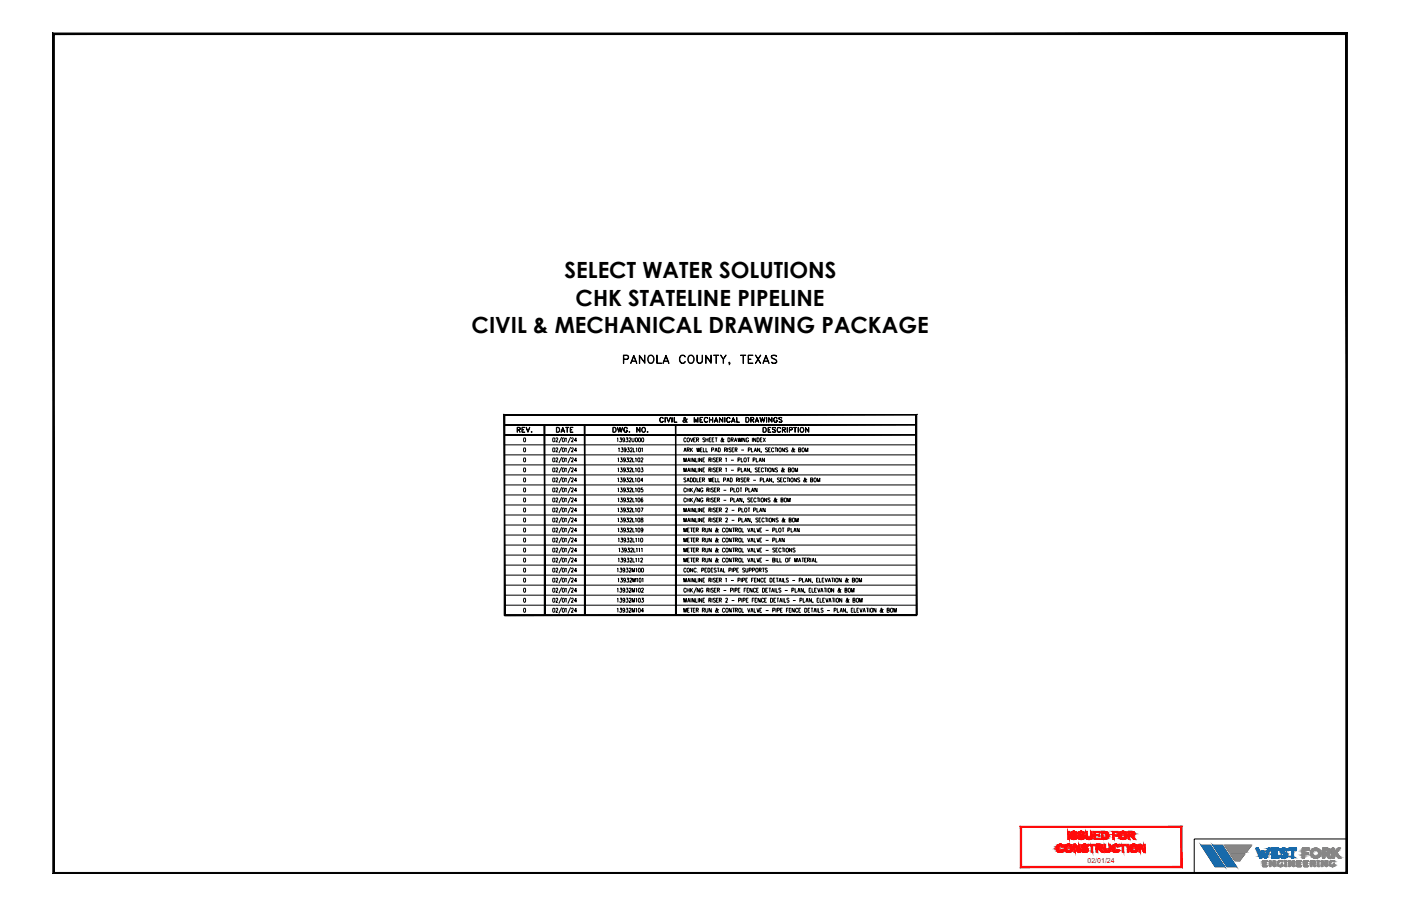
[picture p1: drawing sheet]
<svg xmlns="http://www.w3.org/2000/svg" width="432mm" height="279mm" viewBox="0 0 432 279" stroke-linecap="round" stroke-linejoin="round" font-family="sans-serif">
<defs><g id="words">
<g font-size="6.9">
<text x="174" y="85.8">SELECT WATER SOLUTIONS</text>
<text x="177.4" y="94.3">CHK STATELINE PIPELINE</text>
<text x="145.4" y="102.8">CIVIL &amp; MECHANICAL DRAWING PACKAGE</text>
</g>
<text font-size="2.2" fill="#ff0a0a" x="335.2" y="266.2">02/01/24</text>
</g></defs>
<!-- layer: 00_Border -->
<path d="M16.3 269.5l398.5-.4h-398.1zM16.3 269.5l398.5-.4 .5 .4zM414.8 10.7v258.4l.5 .4zM415.3 10.2v259.3l-.5-258.8zM16.7 10.7h398.1l.5-.5zM16.3 10.2h399l-398.6 .5zM16.3 10.2l.4 258.9v-258.4zM16.3 10.2l.4 258.9-.4 .4z" fill="#000" stroke="#000" stroke-width=".31"/>
<!-- layer: Border -->
<g fill="none" stroke="#000" stroke-width=".31">
<path d="M192.3 110.7l1.2-.1v-.8l-1.2-.2-.2 2.5v-2.6h1.1l.4 .3 .1 .5-.2 .4-1.2 .2M194.6 111.4h1.5M194.7 111.3h1.2M195.4 109.5l.9 2.6-.9-2.2-1.1 2.2zM197 109.5l1.7 2.2 .1-2.2v2.6l-1.6-2.2-.2 2.2zM200.1 109.6a1.29 1.29 0 0 1 1.6 .9 1.29 1.29 0 0 1-.8 1.6 1.36 1.36 0 0 1-1.3-1 1.36 1.36 0 0 1 .5-1.5zM200.1 109.8a.88 .88 0 0 1 1.4 .7 1.13 1.13 0 0 1-1 1.5 1.39 1.39 0 0 1-.4-2.2zM202.4 109.5l.2 2.5 1.3 .1h-1.5zM204.5 111.4h1.5M204.6 111.3h1.3M205.3 109.5l.9 2.6-.9-2.2-1 2.2zM209.7 109.9l.2-.3a.86 .86 0 0 1 1.2 .3l.1 .2a.9 .9 0 0 0-1-.5 .9 .9 0 0 0-.7 .9 1.13 1.13 0 0 0 1.1 1.5l.6-.6a.87 .87 0 0 1-1.1 .7l-.4-.4-.3-.6z"/>
<path d="M212.5 109.6a1.29 1.29 0 0 1 1.5 .9 1.29 1.29 0 0 1-.8 1.6 1.36 1.36 0 0 1-1.2-1 1.36 1.36 0 0 1 .5-1.5zM212.5 109.8a.88 .88 0 0 1 1.3 .7 1.13 1.13 0 0 1-1 1.5 1.39 1.39 0 0 1-.3-2.2zM214.8 109.5l.2 2.2 .5 .3 .8-.3 .1-2.2 .1 1.8a.87 .87 0 0 1-.8 .8 .87 .87 0 0 1-.9-.8zM217.5 109.5l1.6 2.2 .1-2.2v2.6l-1.6-2.2-.1 2.2zM219.9 109.5l1.6 .1zM220.7 109.6v2.5l.1-2.5M222.9 110.7l.9-1.2-.8 1.2v1.4l-.1-1.4-.9-1.2 1 1.2M224.7 111.8h.1M224.8 112.4l.1-.4h-.3l.1-.3 .2 .5-.3 .4M224.8 112.1l.1 .1M228.2 109.5l1.7 .1zM229 109.6v2.5l.1-2.5"/>
<path d="M230.6 109.5h1.5l-1.4 .1v2.4l1.4 .1h-1.5zM230.7 110.7h.8l-.8 .2M232.8 109.5l1.7 2.6zM234.4 109.5l-1.6 2.6zM235.4 111.4h1.4M235.5 111.3h1.2M236.1 109.5l1 2.6-1-2.2-1 2.2zM237.7 109.9a1.11 1.11 0 0 1 1.7 0h-.2a.91 .91 0 0 0-1.4 0l.1 .4 .9 .4a.68 .68 0 0 1 .6 .7 .68 .68 0 0 1-.6 .7h-.5l-.6-.4 .6 .3 1-.3-.1-.6-1.3-.6z"/>
</g>
<!-- layer: INDEX-LINES -->
<g fill="#000" stroke="#000" stroke-width=".31">
<path d="M155.5 134v.2l127-.2zM155.5 134.2l127-.2v.2z"/>
<path d="M155.5 130.9v.2l127-.2zM155.5 131.1l127-.2v.2z"/>
<path d="M167.8 131l.2 58.7v-58.7zM167.8 131l.2 58.7h-.2z"/>
<path d="M180.1 131l.2 58.7v-58.7zM180.1 131l.2 58.7h-.2z"/>
<path d="M208.2 131l.2 58.7v-58.7zM208.2 131l.2 58.7h-.2z"/>
<path d="M155.4 127.8v61.9h.2zM155.4 127.8l.2 .2v61.7zM155.4 127.8l.2 .2 127-.2zM155.6 128l127-.2-.3 .2zM282.3 128l.3 61.7v-61.9zM282.3 128l.3 61.7h-.3z"/>
<path d="M155.5 189.6v.3l127-.3zM155.5 189.9l127-.3v.3z"/>
</g>
<!-- layer: 00_Text -->
<g fill="none" stroke="#000" stroke-width=".31">
<path d="M159.5 132.5l.7-.1 .1-.3-.8-.2-.1 1.4v-1.5l.9 .1v.5l-.8 .2M159.8 132.6l.5 .7-.4-.7M160.9 131.8h.8l-.8 .1v1.4h.8h-.8zM160.9 132.5h.5l-.5 .1M161.5 135.1l.1-.1a.68 .68 0 0 1 .4 .6 .68 .68 0 0 1-.4 .7l-.2-.6zM161.5 138.2l.1-.1a.68 .68 0 0 1 .4 .6 .68 .68 0 0 1-.4 .6l-.2-.5zM162.1 131.8l.6 1.3 .6-1.3-.6 1.5zM163.7 133.2l.2-.1v.2zM163.8 133.2h.1M170.5 135.1l.1-.1a.62 .62 0 0 1 .4 .7 .62 .62 0 0 1-.5 .5zM170.5 138.2l.1-.1a.62 .62 0 0 1 .4 .7 .62 .62 0 0 1-.5 .5zM171.4 135.3l.1-.3 .4 .1v.4l-.6 .8h.6"/>
<path d="M171.4 138.4l.1-.3 .4 .1v.4l-.6 .7h.6M171.5 131.8h.5a.84 .84 0 0 1 .5 .8 .84 .84 0 0 1-.5 .7h-.5zM171.6 131.9a.72 .72 0 0 1 .8 .7 .72 .72 0 0 1-.8 .7zM173 133h.9M173.1 132.9h.7M173.1 134.8l-.9 1.9M173.1 137.9l-.9 1.9M173.5 131.8l.6 1.5-.6-1.3-.6 1.3zM173.5 135.1l.1-.1a.68 .68 0 0 1 .4 .6 .68 .68 0 0 1-.4 .7l-.3-.6zM173.5 138.2l.1-.1a.68 .68 0 0 1 .4 .6 .68 .68 0 0 1-.4 .6l-.3-.5zM174.3 135.2l.2-.2v1.3M174.3 138.3l.2-.2v1.2"/>
<path d="M174.4 131.8l.9 .1zM174.8 131.9v1.4l.1-1.4M175.8 131.8h.8l-.8 .1v1.4h.8h-.8zM175.8 132.5h.5l-.5 .1M175.9 134.8l-.9 1.9M175.9 137.9l-.9 1.9M176.1 135.3l.2-.3 .3 .1v.4l-.5 .8h.6M176.1 138.4l.2-.3 .3 .1v.4l-.5 .7h.6M177.7 135.8h-.7l.5-.8v1.3M177.7 138.9h-.7l.5-.8v1.2M188.9 131.8h.5a.84 .84 0 0 1 .5 .8 .84 .84 0 0 1-.5 .7h-.5zM189 131.9a.72 .72 0 0 1 .9 .7 .72 .72 0 0 1-.9 .7z"/>
<path d="M190.2 135.2l.2-.2v1.3M190.3 131.8l.4 1.3 .4-1.3 .4 1.3 .4-1.3-.4 1.5-.4-1.3-.4 1.3zM190.6 138.3l.2-.2v1.2M191 135h.5l-.2 .5a.36 .36 0 0 1 .3 .5 .36 .36 0 0 1-.6 0M191.5 138.1h.5l-.3 .5a.37 .37 0 0 1 .3 .6 .37 .37 0 0 1-.6-.1M192.4 132l.6-.2 .4 .4a.53 .53 0 0 0-.6-.3 .53 .53 0 0 0-.5 .5l.1 .6 .3 .3 .5-.2 .1-.4h-.3h.4a.56 .56 0 0 1-.5 .7 .56 .56 0 0 1-.6-.7zM192.5 135.4l-.3 .4a.37 .37 0 0 1-.3-.5 .37 .37 0 0 1 .5-.2l.1 .9-.3 .3-.3-.2M192.9 135h.6l-.3 .5a.37 .37 0 0 1 .3 .6 .37 .37 0 0 1-.6-.1M192.9 138.5l-.3 .4-.2-.2-.1-.2 .3-.4a.67 .67 0 0 1 .4 .6 .67 .67 0 0 1-.4 .6l-.2-.1M193.4 138.1h.5l-.3 .5a.37 .37 0 0 1 .3 .6 .37 .37 0 0 1-.6-.1M193.9 133.2l.1-.1v.2zM193.9 135.3l.1-.3 .4 .1v.4l-.6 .8h.7"/>
<path d="M194 133.2h.1M194.3 138.4l.2-.3 .3 .2-.5 1h.6M194.8 135v.9l.3 .4 .3-.2v-1.1M195.2 138.1v1.2h.6M195.9 135.1l.2-.1a.62 .62 0 0 1 .4 .7 .62 .62 0 0 1-.6 .5zM196 138.3l.2-.2v1.2M196.2 131.8l1 1.3 .1-1.3v1.5l-1-1.3-.1 1.3zM196.9 135.1l.1-.1a.68 .68 0 0 1 .4 .6 .68 .68 0 0 1-.4 .7l-.2-.6zM196.9 138.2l.1-.1a.68 .68 0 0 1 .4 .6 .68 .68 0 0 1-.4 .6l-.2-.5zM197.7 138.3l.3-.2v1.2M197.9 135.1l.1-.1a.68 .68 0 0 1 .4 .6 .68 .68 0 0 1-.4 .7l-.3-.6zM197.9 132l.3-.2a.75 .75 0 0 1 .8 .8 .75 .75 0 0 1-.9 .7l-.3-.6z"/>
<path d="M199.5 133.2l.2 .1zM199.5 133.2h.1M203.5 128.9l.6-.2 .4 .4a.56 .56 0 0 0-.7-.3 .56 .56 0 0 0-.4 .5v.4a.56 .56 0 0 0 .4 .5 .56 .56 0 0 0 .7-.3 .56 .56 0 0 1-.7 .4 .56 .56 0 0 1-.4-.6zM205 128.7v1.5zM205.5 128.7l.6 1.3 .6-1.3-.6 1.5zM207.1 128.7l.1 1.5zM207.8 128.7v1.5h.8h-.8zM210.8 139.3l.3-1.2 .4 1.2M210.8 128.8h.4M210.9 138.9h.5M210.9 128.8l.2 .7 .8 .7a1.49 1.49 0 0 1-1.1-1.4h.4l.1 .3-.7 .6v.4h.6l.4-.8 .3-.1-.3 .2M211.1 128.8v.4l-.6 .6 .1 .3 .6 .1 .5-.9"/>
<path d="M211.5 135.3a.37 .37 0 0 0-.5-.3 .37 .37 0 0 0-.2 .5v.3a.37 .37 0 0 0 .2 .5 .37 .37 0 0 0 .5-.3M211.8 138.7l.6-.1v-.4l-.6-.1v1.2M211.9 135.1l.1-.1a.6 .6 0 0 1 .5 .7 .6 .6 0 0 1-.6 .5l-.2-.4zM212.1 138.7l.4 .6M212.8 135l.4 1.3 .4-1.3M212.8 138.1v1.2M213 138.6l.5 .7M213.5 138.1l-.7 .8M213.8 135.6h.4M213.9 128.7l.6 1.3 .6-1.3v1.5l-.1-1.1-.5 1.1-.5-1.1-.1 1.1zM214.4 135h-.6v1.3h.6M214.7 135.6l.6-.1v-.4l-.6-.1v1.3"/>
<path d="M214.7 138.1l.3 1.2 .2-1.2 .2 1.2 .3-1.2M215 135.6l.3 .7M215.7 128.7h.9l-.8 .1v1.4h.8h-.9zM215.8 129.4h.4l-.4 .1M215.9 138.7h.4M216.5 138.1h-.6v1.2h.6M216.8 138.1v1.2h.6M217.2 135.2l-.5-.1v.4l.5 .2v.4l-.2 .2-.4-.2M217.3 128.8h.6l.2 .3a.53 .53 0 0 0-.6-.3 .53 .53 0 0 0-.4 .5v.4a.53 .53 0 0 0 .4 .5 .53 .53 0 0 0 .6-.3 .56 .56 0 0 1-.6 .3 .56 .56 0 0 1-.5-.5zM217.5 135.6h.7M217.5 135v1.3M217.6 138.1v1.2h.6"/>
<path d="M218.2 135v1.3M218.6 135.6h.4M218.6 128.7l.1 1.5zM218.7 129.4h.9M218.7 129.5h.9M219.2 135h-.6v1.3h.6M219.3 138.8l.6-.1v-.5l-.6-.1v1.2M219.5 135.6h.4M219.6 128.7l.1 1.5zM220.1 135h-.6v1.3h.6M220.3 129.9h.8M220.3 139.3l.4-1.2 .4 1.2"/>
<path d="M220.4 135h.7M220.5 138.9h.4M220.7 128.7l.6 1.5-.6-1.3-.6 1.3zM220.8 135v1.3M221.4 138.1a.62 .62 0 0 1 .6 .6 .62 .62 0 0 1-.6 .6zM221.7 128.7l1 1.3 .1-1.3v1.5l-1-1.3-.1 1.3zM223.1 135.5l-.1-.1a.61 .61 0 0 1-.8 .7l.1-.4 .4-.4-.1-.3-.1 .5 .3 .6h.3M223.3 138.7l.5-.1 .1-.4-.6-.1v1.2M223.4 128.7v1.5zM223.6 138.7l.4 .6M224.2 128.8h.6l.3 .3a.56 .56 0 0 0-.6-.3 .56 .56 0 0 0-.5 .5v.4a.56 .56 0 0 0 .5 .5 .56 .56 0 0 0 .6-.3 .56 .56 0 0 1-.7 .4 .56 .56 0 0 1-.4-.6zM224.3 138.1v1.2"/>
<path d="M224.4 135a.62 .62 0 0 1 .6 .6 .62 .62 0 0 1-.6 .7zM225.3 135.6l.6-.1 .1-.4-.7-.1v1.3M225.3 138.3l-.2-.2-.5 .2 .6 .5v.5l-.6-.1M225.6 129.9h.9M225.6 138.7h.4M225.7 135.6l.3 .7M226 128.7l.6 1.5-.6-1.3-.6 1.3zM226.3 138.1h-.7v1.2h.7M226.3 136.3l.4-1.3 .4 1.3M226.5 135.8h.5M226.6 138.7l.5-.1v-.4l-.5-.1v1.2M226.9 138.7l.3 .6"/>
<path d="M227.1 128.7v1.5h.8h-.8zM227.4 135l.3 1.3 .2-1.3 .2 1.3 .3-1.3M228.5 138.8h.8M228.5 135v1.3M229.6 135v1.3l-.7-1.3v1.3M229.9 128.7h.5a.81 .81 0 0 1 .5 .8 .81 .81 0 0 1-.5 .7h-.5zM229.9 128.8a.78 .78 0 0 1 .9 .4 .78 .78 0 0 1-.2 .9l-.7 .1zM230.6 138.8l.6-.1v-.5l-.6-.1v1.2M230.7 135.3a.37 .37 0 0 0-.4-.3 .37 .37 0 0 0-.3 .5v.3a.37 .37 0 0 0 .3 .5 .37 .37 0 0 0 .4-.5h-.3M231.5 129.4h.7v-.6h-.7l-.1 1.4v-1.5l.9 .1-.1 .6-.7 .1M231.6 138.1v1.2h.6M231.8 129.5l.6 .7z"/>
<path d="M231.9 135v1.3M232.4 139.3l.4-1.2 .4 1.2M232.6 138.9h.4M232.9 129.9h.9M232.9 135v1.3l-.6-1.3v1.3M233.3 128.7l.6 1.5-.6-1.3-.6 1.3zM233.3 135a.62 .62 0 0 1 .7 .6 .62 .62 0 0 1-.7 .7zM234.1 138.1v1.2l-.6-1.2v1.2M234.2 128.7l.4 1.3 .4-1.3 .4 1.3 .4-1.3-.4 1.5-.4-1.3-.4 1.3zM234.3 135.6h.4M234.6 139.3l-.1 .3M234.9 135h-.6v1.3h.6"/>
<path d="M235.1 131.8h.6a.82 .82 0 0 1 .5 .8 .82 .82 0 0 1-.5 .7h-.6zM235.2 131.9a.78 .78 0 0 1 .9 .4 .78 .78 0 0 1-.2 .9l-.7 .1zM235.2 135l.7 1.3M235.9 135l-.7 1.3M236.2 128.7l.1 1.5zM236.6 138.3l-.3-.2-.4 .2 .1 .3 .5 .2a.36 .36 0 0 1-.1 .6 .36 .36 0 0 1-.5-.2M236.7 131.8h.9l-.8 .1v1.4h.8h-.9zM236.8 132.5h.4l-.4 .1M236.9 138.7h.4M236.9 128.7l1 1.3v-1.3v1.5l-.9-1.3-.1 1.3zM237.5 138.1h-.6v1.2h.6M238 132l.4-.2 .7 .2-.4-.1-.6 .1 .1 .3 .8 .4 .1 .4-.4 .2-.7-.2h1l-.1-.4-.7-.3z"/>
<path d="M238.5 138.4a.37 .37 0 0 0-.5-.3 .37 .37 0 0 0-.2 .5v.3a.37 .37 0 0 0 .2 .4 .37 .37 0 0 0 .5-.2M238.7 128.8h.6l.3 .3a.53 .53 0 0 0-.6-.3 .53 .53 0 0 0-.5 .5l.4 .9 .4-.1 .2-.4-.3-.1h.4a.56 .56 0 0 1-.5 .7 .56 .56 0 0 1-.7-.6zM238.8 138.1h.7M239.1 138.1v1.2M239.6 132l.6-.2 .4 .4a.53 .53 0 0 0-.6-.3 .53 .53 0 0 0-.4 .5v.3a.53 .53 0 0 0 .4 .5 .53 .53 0 0 0 .6-.2 .62 .62 0 0 1-.8 .3 .62 .62 0 0 1-.3-.9zM239.6 138.1v1.2M240.1 128.8l.9 .1-.3-.1-.6 .1v.3l.8 .5v.5h-.5l-.4-.2h.9l-.1-.4-.7-.4zM240.2 138.2l.1-.1a.6 .6 0 0 1 .5 .7 .6 .6 0 0 1-.6 .5l-.2-.4zM241.2 132.5l.7-.1v-.5h-.7l-.1 1.4v-1.5l.9 .1-.1 .6-.7 .1M241.6 132.6l.5 .7-.5-.7M241.8 138.1v1.2l-.7-1.2v1.2M242.6 131.8l.1 1.5z"/>
<path d="M242.8 138.3l-.2-.2-.5 .2 .1 .3 .5 .2a.36 .36 0 0 1 0 .6 .36 .36 0 0 1-.6-.2M243.3 132.5l.8-.1v-.5h-.8v1.4v-1.5l.9 .1-.1 .6-.8 .1M244.6 131.8l1 .1zM245 138.6l-.2-.1a.67 .67 0 0 1-.7 .8l-.1-.4 .5-.5-.1-.3v.7l.3 .5 .3-.1M245 131.9v1.4l.1-1.4M246 131.8l.1 1.5zM246.2 138.7l.6-.1v-.4l-.6-.1v1.2l.6-.1v-.4l-.2-.1M246.7 132a.68 .68 0 0 1 1.1 .6 .68 .68 0 0 1-1.1 .5zM247.3 138.2a.57 .57 0 0 1 .7 .5 .57 .57 0 0 1-.7 .6l-.1-.4zM248.2 139.3v-1.2l.4 1.2 .4-1.2v1.2M248.3 131.8l.9 1.3 .1-1.3v1.5l-.9-1.3-.1 1.3zM161.5 159.8a.61 .61 0 0 1 .6 .5 .61 .61 0 0 1-.4 .7l-.3-.2z"/>
<path d="M161.5 153.6a.61 .61 0 0 1 .6 .5 .61 .61 0 0 1-.4 .7l-.3-.2zM161.5 156.7a.61 .61 0 0 1 .6 .5 .61 .61 0 0 1-.4 .7l-.3-.2zM161.5 147.4a.61 .61 0 0 1 .6 .5 .61 .61 0 0 1-.4 .7l-.3-.2zM161.5 144.3a.61 .61 0 0 1 .6 .5 .61 .61 0 0 1-.4 .7l-.3-.2zM161.5 150.5a.61 .61 0 0 1 .6 .5 .61 .61 0 0 1-.4 .7l-.3-.2zM161.5 141.3a.61 .61 0 0 1 .6 .4 .61 .61 0 0 1-.4 .7l-.3-.2zM170.5 159.8a.57 .57 0 0 1 .5 .6 .57 .57 0 0 1-.5 .5zM170.5 153.6a.57 .57 0 0 1 .5 .6 .57 .57 0 0 1-.5 .6zM170.5 156.7a.57 .57 0 0 1 .5 .6 .57 .57 0 0 1-.5 .5zM170.5 147.4a.57 .57 0 0 1 .5 .6 .57 .57 0 0 1-.5 .6zM170.5 144.3a.57 .57 0 0 1 .5 .6 .57 .57 0 0 1-.5 .6zM170.5 150.5a.57 .57 0 0 1 .5 .6 .57 .57 0 0 1-.5 .6z"/>
<path d="M170.5 141.3a.57 .57 0 0 1 .5 .5 .57 .57 0 0 1-.5 .6zM171.4 153.9l.1-.3 .4 .1v.3l-.6 .8h.6M171.4 157l.1-.3h.4v.4l-.6 .8h.6M171.4 147.7l.1-.3 .4 .1v.4l-.6 .7h.6M171.4 144.6l.1-.3 .4 .1v.4l-.6 .7h.6M171.4 150.8l.1-.3 .4 .1v.3l-.6 .8h.6M171.4 141.5l.1-.3 .4 .1v.4l-.6 .7h.6M173.1 159.5l-.9 1.9M173.1 153.3l-.9 1.9M173.1 156.4l-.9 1.9M173.1 147.1l-.9 1.9M173.1 144l-.9 2"/>
<path d="M173.1 150.2l-.9 1.9M173.1 141l-.9 1.9M173.5 159.8a.61 .61 0 0 1 .6 .5 .61 .61 0 0 1-.4 .7l-.4-.2zM173.5 153.6a.61 .61 0 0 1 .6 .5 .61 .61 0 0 1-.4 .7l-.4-.2zM173.5 156.7a.61 .61 0 0 1 .6 .5 .61 .61 0 0 1-.4 .7l-.4-.2zM173.5 147.4a.61 .61 0 0 1 .6 .5 .61 .61 0 0 1-.4 .7l-.4-.2zM173.5 144.3a.61 .61 0 0 1 .6 .5 .61 .61 0 0 1-.4 .7l-.4-.2zM173.5 150.5a.61 .61 0 0 1 .6 .5 .61 .61 0 0 1-.4 .7l-.4-.2zM173.5 141.3a.61 .61 0 0 1 .6 .4 .61 .61 0 0 1-.4 .7l-.4-.2zM174.3 160l.2-.2v1.2M174.3 153.8l.2-.2v1.2M174.3 156.9l.2-.2v1.2"/>
<path d="M174.3 147.6l.2-.2v1.2M174.3 144.5l.2-.2v1.2M174.3 150.7l.2-.2v1.2M174.3 141.4l.2-.2v1.2M175.9 159.5l-.9 1.9M175.9 153.3l-.9 1.9M175.9 156.4l-.9 1.9M175.9 147.1l-.9 1.9M175.9 144l-.9 2M175.9 150.2l-.9 1.9M175.9 141l-.9 1.9M176.1 153.9l.2-.3 .3 .1v.3l-.5 .8h.6"/>
<path d="M176.1 157l.2-.3h.3v.4l-.5 .8h.6M176.1 147.7l.2-.3 .3 .1v.4l-.5 .7h.6M176.1 144.6l.2-.3 .3 .1v.4l-.5 .7h.6M176.1 150.8l.2-.3 .3 .1v.3l-.5 .8h.6M176.1 141.5l.2-.3 .3 .1v.4l-.5 .7h.6M177.7 154.4h-.7l.5-.8v1.2M177.7 157.5h-.7l.5-.8v1.2M177.7 148.2h-.7l.5-.8v1.2M177.7 145.1h-.7l.5-.8v1.2M177.7 151.3h-.7l.5-.8v1.2M177.7 142h-.7l.5-.8v1.2M190.4 147.6l.2-.2v1.2"/>
<path d="M190.4 141.4l.2-.2v1.2M190.4 144.5l.2-.2v1.2M190.4 150.7l.2-.2v1.2M190.4 153.8l.3-.2v1.2M190.4 156.9l.2-.2v1.2M190.4 160l.2-.2v1.2M191.2 147.4h.6l-.3 .5a.37 .37 0 0 1 .3 .5 .37 .37 0 0 1-.7 0M191.2 141.2h.6l-.3 .5a.36 .36 0 0 1 .3 .5 .36 .36 0 0 1-.6 0M191.2 144.3h.6l-.3 .5a.36 .36 0 0 1 .3 .5 .36 .36 0 0 1-.6 0M191.2 150.5h.6l-.3 .4a.36 .36 0 0 1 .3 .6 .36 .36 0 0 1-.6 0M191.2 156.7h.6l-.3 .4a.36 .36 0 0 1 .3 .6 .36 .36 0 0 1-.6 0M191.2 159.8h.6l-.3 .4a.36 .36 0 0 1 .3 .6 .36 .36 0 0 1-.6 0"/>
<path d="M191.3 153.6h.5l-.3 .4a.37 .37 0 0 1 .3 .6 .37 .37 0 0 1-.6 0M192.7 141.6l-.1 .3h-.3l-.2-.4 .3-.3a.67 .67 0 0 1 .4 .6 .67 .67 0 0 1-.5 .6l-.1-.1M192.7 144.7l-.1 .3h-.3l-.2-.4 .3-.3a.67 .67 0 0 1 .4 .6 .67 .67 0 0 1-.5 .6l-.1-.1M192.7 147.8l-.1 .3a.36 .36 0 0 1-.5-.3 .36 .36 0 0 1 .5-.4v1l-.2 .2-.3-.2M192.7 150.9l-.1 .3a.35 .35 0 0 1-.5-.1 .35 .35 0 0 1 .1-.5 .35 .35 0 0 1 .5 .1l-.1 1-.4-.2M192.7 157.1l-.1 .3a.35 .35 0 0 1-.5-.1 .35 .35 0 0 1 .1-.5 .35 .35 0 0 1 .5 0l-.1 1-.4-.1M192.8 154a.33 .33 0 0 1-.5 .2 .33 .33 0 0 1-.1-.5 .33 .33 0 0 1 .5 0v.9l-.2 .2-.3-.2M193.2 141.2h.5l-.3 .5a.37 .37 0 0 1 .3 .5 .37 .37 0 0 1-.6 0M193.2 144.3h.5l-.3 .5a.37 .37 0 0 1 .3 .5 .37 .37 0 0 1-.6 0M193.2 147.4h.5l-.3 .5a.37 .37 0 0 1 .3 .5 .37 .37 0 0 1-.7 0M193.2 150.5h.5l-.3 .4a.37 .37 0 0 1 .3 .6 .37 .37 0 0 1-.6 0M193.2 156.7h.5l-.3 .4a.37 .37 0 0 1 .3 .6 .37 .37 0 0 1-.6 0"/>
<path d="M193.2 159.8h.5l-.3 .4a.37 .37 0 0 1 .3 .6 .37 .37 0 0 1-.6 0M193.2 153.6h.5l-.3 .4a.36 .36 0 0 1 .3 .6 .36 .36 0 0 1-.6 0M194 147.7a.3 .3 0 0 1 .4-.3 .3 .3 0 0 1 .2 .5l-.6 .7h.7M194.1 141.5l.2-.3 .3 .1v.4l-.6 .7h.7M194.1 144.6l.2-.3 .3 .1v.4l-.6 .7h.7M194.1 150.8l.2-.3 .3 .1v.3l-.6 .8h.7M194.1 153.9a.3 .3 0 0 1 .4-.3 .3 .3 0 0 1 .1 .4l-.6 .8h.7M194.1 157l.2-.3h.3v.4l-.6 .8h.7M195 141.2v1.2h.6M195 144.3v1.2h.6M195 147.4v1.2h.5M195 150.5v1.2h.6"/>
<path d="M195 156.7v1.2h.6M195 159.8v1.2h.6M195 153.6v1.2h.6M195.8 141.4l.2-.2v1.2M195.8 144.5l.2-.2v1.2M195.8 147.6l.2-.2v1.2M195.8 150.7l.2-.2v1.2M195.8 156.9l.2-.2v1.2M195.8 160l.2-.2v1.2M195.8 153.8l.3-.2v1.2M196.7 147.4a.57 .57 0 0 1 .5 .6 .57 .57 0 0 1-.5 .6zM196.7 141.3a.61 .61 0 0 1 .6 .4 .61 .61 0 0 1-.3 .7h-.3l-.2-.5z"/>
<path d="M196.7 144.3a.61 .61 0 0 1 .6 .5 .61 .61 0 0 1-.3 .7h-.3l-.2-.5zM196.7 150.5a.61 .61 0 0 1 .6 .5 .61 .61 0 0 1-.3 .7h-.3l-.2-.5zM196.7 153.6a.57 .57 0 0 1 .6 .6 .57 .57 0 0 1-.6 .6zM196.7 156.7a.61 .61 0 0 1 .6 .5 .61 .61 0 0 1-.3 .7l-.3-.1-.2-.4zM196.7 159.8a.61 .61 0 0 1 .6 .5 .61 .61 0 0 1-.3 .7l-.3-.1-.2-.4zM197.5 156.7h.7l-.5 1.2M197.6 141.5a.3 .3 0 0 1 .3-.3 .3 .3 0 0 1 .2 .5l-.6 .7h.7M197.6 144.3h.5l-.2 .5a.37 .37 0 0 1 .3 .5 .37 .37 0 0 1-.7 0M197.6 159.8v.2a.63 .63 0 0 1 .5 .9l-.3 .1a.44 .44 0 0 1-.3-.6 .44 .44 0 0 1 .6-.2v-.4zM198.1 150.5h-.5v.5a.38 .38 0 0 1 .5 0 .38 .38 0 0 1 0 .6 .38 .38 0 0 1-.6-.1M198.1 153.7l-.2-.1a.61 .61 0 0 0-.4 .6 .61 .61 0 0 0 .5 .6 .35 .35 0 0 0 .1-.6 .35 .35 0 0 0-.5 0v.2M198.2 148.2h-.7l.5-.8v1.2"/>
<path d="M210.8 142.4v-1.2l.3 1.2 .4-1.2v1.2M210.8 145.5v-1.2l.3 1.2 .4-1.2v1.2M210.8 157.9v-1.2l.3 1.2 .4-1.2v1.2M211.4 147.6l-.2-.2-.4 .2 .6 .6-.1 .4-.5-.2M211.5 150.8a.37 .37 0 0 0-.5-.3 .37 .37 0 0 0-.2 .4v.3a.37 .37 0 0 0 .2 .5 .37 .37 0 0 0 .5-.3M211.5 153.9a.37 .37 0 0 0-.5-.3 .37 .37 0 0 0-.2 .4v.3a.37 .37 0 0 0 .2 .5 .37 .37 0 0 0 .5-.3M211.7 148.6l.4-1.2 .4 1.2M211.7 150.5v1.2M211.7 153.6v1.2M211.7 151.1h.7M211.7 154.2h.7M211.9 148.2h.4"/>
<path d="M211.9 142.4l.4-1.2 .4 1.2M211.9 145.5l.4-1.2 .4 1.2M211.9 157.9l.4-1.2 .4 1.2M212 142h.5M212 145.1h.5M212 157.5h.5M212.4 150.5v1.2M212.4 153.6v1.2M212.8 147.4a.62 .62 0 0 1 .6 .6 .62 .62 0 0 1-.6 .6zM212.8 150.5v1.2M212.8 153.6v1.2M213 141.2v1.2"/>
<path d="M213 144.3v1.2M213 156.7v1.2M213 159.8v1.2M213 151l.5 .7M213 154.1l.5 .7M213.5 150.5l-.7 .8M213.5 153.6l-.7 .8M213.8 147.4a.62 .62 0 0 1 .7 .6 .62 .62 0 0 1-.7 .6zM214 141.2v1.2l-.7-1.2v1.2M214 144.3v1.2l-.7-1.2v1.2M214 156.7v1.2l-.7-1.2v1.2M214 159.8v1.2l-.7-1.2v1.2"/>
<path d="M214.4 141.2v1.2h.6M214.4 144.3v1.2h.6M214.4 156.7v1.2h.6M214.4 159.8v1.2h.6M214.7 150.2l-.9 1.9M214.7 153.3l-.9 1.9M214.8 147.4v1.2h.5M215.2 141.2v1.2M215.2 144.3v1.2M215.2 156.7v1.2M215.2 159.8v1.2M215.5 150.5v1.2l-.6-1.2v1.2"/>
<path d="M215.5 153.6v1.2l-.6-1.2v1.2M215.6 148h.4M216.2 147.4h-.6v1.2h.6M216.3 141.2v1.2l-.7-1.2v1.2M216.3 144.3v1.2l-.7-1.2v1.2M216.3 156.7v1.2l-.7-1.2v1.2M216.3 159.8v1.2l-.7-1.2v1.2M216.5 148l.6-.1v-.4l-.6-.1v1.2M216.6 150.8a.37 .37 0 0 0-.4-.3 .37 .37 0 0 0-.3 .4v.3a.38 .38 0 0 0 .4 .5 .38 .38 0 0 0 .3-.5h-.2M216.6 153.9a.37 .37 0 0 0-.4-.3 .37 .37 0 0 0-.3 .4v.3a.38 .38 0 0 0 .4 .5 .38 .38 0 0 0 .3-.5h-.2M216.6 141.8h.4M216.6 144.9h.4"/>
<path d="M216.6 157.3h.4M216.8 148l.4 .6M217.2 141.2h-.6v1.2h.6M217.2 144.3h-.6v1.2h.6M217.2 156.7h-.6v1.2h.6M217.2 159.8h-.6v1.2h.6M217.8 151.1l.7-.2v-.3l-.7-.1v1.2M217.8 154.2l.7-.2v-.3l-.7-.1v1.2M218.2 151.1l.3 .6M218.2 154.2l.3 .6M218.4 147.4l.2 1.2 .3-1.2 .2 1.2 .3-1.2M218.5 141.8l.5-.1 .1-.4-.6-.1v1.2"/>
<path d="M218.5 144.9l.5-.1 .1-.4-.6-.1v1.2M218.5 157.3l.5-.1 .1-.5h-.6v1.2M218.8 141.8l.3 .6M218.8 144.9l.3 .6M218.8 157.3l.3 .6M218.8 150.5v1.2M218.8 153.6v1.2M219.4 141.2v1.2M219.4 144.3v1.2M219.4 156.7v1.2M219.4 159.8v1.2M219.6 148h.3"/>
<path d="M219.9 150.7l-.6-.2v.4l.5 .3 .1 .3-.2 .2-.5-.2M219.9 153.7l-.6-.1v.4l.5 .3 .1 .3-.2 .2-.5-.2M220.2 147.4h-.6v1.2h.6M220.2 151.1h.3M220.2 154.2h.3M220.5 147.4v1.2h.6M220.5 141.4l-.2-.2-.5 .2 .7 .6-.1 .4-.6-.1M220.5 144.5l-.2-.2-.5 .2 .7 .6-.1 .4-.6-.1M220.5 156.8l-.2-.1-.5 .1 .1 .3 .6 .3-.1 .4-.6-.1M220.5 159.9l-.2-.1-.5 .1 .1 .3 .6 .3-.1 .4-.6-.1M220.8 150.5h-.6v1.2h.6M220.8 153.6h-.6v1.2h.6"/>
<path d="M220.8 141.8h.4M220.8 144.9h.4M220.8 157.3h.4M221.1 151.1l.5-.1 .1-.4-.6-.1v1.2M221.1 154.2l.5-.1 .1-.4-.6-.1v1.2M221.3 147.4v1.2h.6M221.4 141.2h-.6v1.2h.6M221.4 144.3h-.6v1.2h.6M221.4 156.7h-.6v1.2h.6M221.4 159.8h-.6v1.2h.6M221.4 151.1l.4 .6M221.4 154.2l.4 .6"/>
<path d="M221.7 141.8l.6-.1v-.4l-.6-.1v1.2M221.7 144.9l.6-.1v-.4l-.6-.1v1.2M221.7 157.3l.6-.1v-.5h-.6v1.2M222 157.3l.4 .6M222 141.8l.4 .6M222 144.9l.4 .6M223 148h.6v-.5l-.6-.1v1.2M223 151.2h.8M223 154.3h.8M223.6 141.4l.2-.2v1.2M223.6 144.5l.2-.2v1.2M223.7 157l.1-.3h.4v.4l-.6 .8h.7"/>
<path d="M224 148.6l.4-1.2 .4 1.2M224.1 148.2h.5M225.1 147.4a.62 .62 0 0 1 .6 .6 .62 .62 0 0 1-.6 .6zM225.2 151.1h.5v-.5l-.5-.1v1.2M225.2 154.2h.5v-.5l-.5-.1v1.2M225.3 141.9h.9M225.3 145h.9M225.5 157.4h.8M226.2 150.5v1.2h.5M226.2 153.6v1.2h.5M227 148l.5-.1 .1-.4-.6-.1v1.2M227 154.8l.4-1.2 .3 1.2"/>
<path d="M227.1 154.4h.5M227.1 150.5h.2a.6 .6 0 0 1 .5 .6 .6 .6 0 0 1-.7 .6l-.1-.5zM227.3 148l.4 .6M227.4 141.8h.6l.1-.5-.7-.1v1.2M227.4 144.9h.6l.1-.5-.7-.1v1.2M227.7 157.3h.5v-.6h-.5v1.2M228 147.4v1.2M228 150.5h.7M228.4 150.5v1.2M228.5 141.2v1.2h.5M228.5 144.3v1.2h.5M228.6 156.7v1.2h.6"/>
<path d="M228.6 159.8v1.2h.6M228.7 153.6v1.2l-.7-1.2v1.2M229 147.6l-.2-.2-.4 .2 .6 .6-.1 .4-.5-.2M229.2 154.8l-.1 .3M229.3 145.5l.3-1.2 .4 1.2M229.3 148h.4M229.3 141.4l.3-.2a.6 .6 0 0 1 .4 .6 .6 .6 0 0 1-.5 .6l-.2-.4zM229.4 145.1h.5M229.6 156.7a.57 .57 0 0 1 .7 .6 .57 .57 0 0 1-.7 .5l-.1-.4zM229.8 151.1h.6v-.5l-.6-.1v1.2M229.9 147.4h-.6v1.2h.6M230.2 148l.6-.1v-.4l-.6-.1v1.2"/>
<path d="M230.3 141.2h.7M230.5 156.7h.7M230.5 148l.4 .6M230.7 141.2v1.2M230.8 150.5v1.2h.6M230.8 156.7v1.2M231 144.3v1.2l-.7-1.2v1.2M231.1 153.7l-.2-.1-.5 .1 .1 .3 .5 .2a.36 .36 0 0 1 0 .6 .36 .36 0 0 1-.6-.2M231.2 159.8v1.2l-.7-1.2v1.2M231.4 154.2h.4M231.5 145.5l-.1 .3M231.6 151.7l.4-1.2 .4 1.2"/>
<path d="M231.8 151.3h.4M232.1 153.6h-.7v1.2h.7M232.1 141.8h.5v-.5l-.5-.1v1.2M232.1 148.1h.9M232.3 157.3h.6v-.6h-.6v1.2M233 153.9a.37 .37 0 0 0-.4-.3 .37 .37 0 0 0-.3 .4v.3a.37 .37 0 0 0 .3 .5 .37 .37 0 0 0 .4-.3M233.1 141.2v1.2h.6M233.3 156.7v1.2h.5M233.3 150.5v1.2l-.7-1.2v1.2M233.3 153.6h.7M233.4 144.5l-.2-.2-.5 .2 .7 .6-.1 .4-.6-.1M233.6 159.9l-.2-.1-.5 .1 .1 .3 .5 .3a.35 .35 0 0 1 0 .5 .35 .35 0 0 1-.6-.2"/>
<path d="M233.7 153.6v1.2M233.7 144.9h.4M233.9 142.4l.4-1.2 .4 1.2M234 142h.5M234.1 157.9l.4-1.2 .4 1.2M234.2 153.6v1.2M234.3 157.5h.4M234.3 148h.6v-.6h-.6v1.2M234.3 144.3h-.6v1.2h.6M234.5 159.8h-.6v1.2h.6M234.8 153.6a.57 .57 0 0 1 .6 .6 .57 .57 0 0 1-.6 .6l-.2-.5zM235.3 147.4v1.2h.6"/>
<path d="M235.4 144.6a.37 .37 0 0 0-.5-.3 .37 .37 0 0 0-.3 .5v.3a.37 .37 0 0 0 .3 .4 .37 .37 0 0 0 .5-.3M235.6 141.2v1.2l-.7-1.2v1.2M235.6 144.3h.7M235.8 156.7v1.2l-.7-1.2v1.2M235.8 159.8h.7M236 144.3v1.2M236.1 148.6l.4-1.2 .4 1.2M236.2 159.8v1.2M236.2 148.2h.5M236.3 153.6v1.2l-.7-1.2v1.2M236.5 144.3v1.2M236.7 159.8v1.2"/>
<path d="M237.1 144.3a.57 .57 0 0 1 .6 .6 .57 .57 0 0 1-.6 .6l-.2-.4zM237.1 159.9l.2-.1a.6 .6 0 0 1 .5 .6 .6 .6 0 0 1-.5 .5l-.2-.4zM237.3 153.7l-.2-.1-.4 .1 .1 .3 .5 .3a.35 .35 0 0 1-.1 .5 .35 .35 0 0 1-.5-.2M237.8 147.4v1.2l-.7-1.2v1.2M238.3 148.6l-.1 .3M238.6 144.3v1.2l-.7-1.2v1.2M238.8 159.8v1.2l-.7-1.2v1.2M239.5 154.1l-.1-.1a.71 .71 0 0 1-.8 .8v-.5l.5-.4-.2-.3v.6l.4 .6 .2-.1M239.6 144.5l-.2-.2-.4 .2 .6 .6v.4l-.6-.1M239.8 159.9l-.2-.1-.4 .1 .5 .6a.33 .33 0 0 1 0 .5 .33 .33 0 0 1-.5-.2M240.3 147.6l-.6-.2-.1 .4a.57 .57 0 0 1 .6 .8l-.6-.2M240.6 148h.3"/>
<path d="M240.7 154.2l.6-.1v-.4l-.6-.1v1.2h.6l.1-.4-.3-.2M241.2 147.4h-.6v1.2h.6M241.8 144.8l-.1-.1a.71 .71 0 0 1-.8 .8l-.1-.3 .6-.6-.2-.3-.1 .5 .4 .7 .3-.1M241.9 153.6h.1a.6 .6 0 0 1 .5 .6 .6 .6 0 0 1-.6 .6l-.2-.5zM242.2 147.7a.37 .37 0 0 0-.5-.3 .37 .37 0 0 0-.2 .5v.3a.37 .37 0 0 0 .2 .4 .37 .37 0 0 0 .5-.3M242.5 147.4h.6M242.8 154.8v-1.2l.3 1.2 .4-1.2v1.2M242.8 147.4v1.2M243 144.9l.6-.1v-.4l-.6-.1v1.2h.6l.1-.4-.3-.2M243.3 147.4v1.2M243.9 147.4h.1a.6 .6 0 0 1 .5 .6 .6 .6 0 0 1-.6 .6l-.2-.4zM244.1 144.5l.2-.2a.6 .6 0 0 1 .5 .6 .6 .6 0 0 1-.6 .6l-.2-.4z"/>
<path d="M244.4 159.8a.57 .57 0 0 1 .6 .6 .57 .57 0 0 1-.6 .5l-.2-.4zM245.1 145.5v-1.2l.3 1.2 .4-1.2v1.2M245.4 147.4v1.2l-.6-1.2v1.2M246.5 147.6l-.6-.2v.4a.57 .57 0 0 1 .5 .8l-.6-.2M248.7 147.9l-.2-.1a.67 .67 0 0 1-.7 .8l-.1-.4 .5-.5-.1-.3v.6l.3 .6 .3-.1M249.8 148l.7-.1v-.4l-.7-.1v1.2l.7-.1-.2-.5M251 147.4a.57 .57 0 0 1 .6 .6 .57 .57 0 0 1-.6 .6l-.1-.4zM251.9 148.6v-1.2l.4 1.2 .4-1.2v1.2M161.5 166a.61 .61 0 0 1 .6 .5 .61 .61 0 0 1-.4 .7l-.3-.3zM161.5 162.9a.61 .61 0 0 1 .6 .5 .61 .61 0 0 1-.4 .7l-.3-.2zM161.5 178.3a.61 .61 0 0 1 .6 .5 .61 .61 0 0 1-.4 .7l-.3-.2zM161.5 175.2a.61 .61 0 0 1 .6 .5 .61 .61 0 0 1-.4 .7l-.3-.2z"/>
<path d="M161.5 172.2a.61 .61 0 0 1 .6 .4 .61 .61 0 0 1-.4 .7l-.3-.2zM161.5 169.1a.61 .61 0 0 1 .6 .4 .61 .61 0 0 1-.4 .8l-.3-.3zM170.5 166a.57 .57 0 0 1 .5 .5 .57 .57 0 0 1-.5 .6zM170.5 162.9a.57 .57 0 0 1 .5 .6 .57 .57 0 0 1-.5 .5zM170.5 178.3a.57 .57 0 0 1 .5 .6 .57 .57 0 0 1-.5 .6zM170.5 175.2a.57 .57 0 0 1 .5 .6 .57 .57 0 0 1-.5 .6zM170.5 172.2a.57 .57 0 0 1 .5 .5 .57 .57 0 0 1-.5 .6zM170.5 169.1a.57 .57 0 0 1 .5 .5 .57 .57 0 0 1-.5 .6zM171.4 160v-.2a.34 .34 0 0 1 .5 .1 .34 .34 0 0 1-.1 .5l-.5 .6h.6M171.4 166.2v-.2a.34 .34 0 0 1 .5 .1 .34 .34 0 0 1-.1 .5l-.5 .6h.6M171.4 163.1v-.2a.34 .34 0 0 1 .5 .1 .34 .34 0 0 1-.1 .5l-.5 .6h.6M171.4 178.6v-.3a.34 .34 0 0 1 .5 .2 .34 .34 0 0 1-.1 .4l-.5 .6h.6"/>
<path d="M171.4 175.5v-.3a.34 .34 0 0 1 .5 .2 .34 .34 0 0 1-.1 .4l-.5 .6h.6M171.4 172.4v-.2a.34 .34 0 0 1 .5 .1 .34 .34 0 0 1-.1 .4l-.5 .6h.6M171.4 169.3v-.2a.34 .34 0 0 1 .5 .1 .34 .34 0 0 1-.1 .5l-.5 .6h.6M173.1 165.7l-.9 1.9M173.1 162.6l-.9 1.9M173.1 178l-.9 1.9M173.1 174.9l-.9 2M173.1 171.9l-.9 1.9M173.1 168.8l-.9 1.9M173.5 166a.61 .61 0 0 1 .6 .5 .61 .61 0 0 1-.4 .7l-.4-.3zM173.5 162.9a.61 .61 0 0 1 .6 .5 .61 .61 0 0 1-.4 .7l-.4-.2zM173.5 178.3a.61 .61 0 0 1 .6 .5 .61 .61 0 0 1-.4 .7l-.4-.2z"/>
<path d="M173.5 175.2a.61 .61 0 0 1 .6 .5 .61 .61 0 0 1-.4 .7l-.4-.2zM173.5 172.2a.61 .61 0 0 1 .6 .5 .61 .61 0 0 1-.4 .6l-.4-.2zM173.5 169.1a.61 .61 0 0 1 .6 .5 .61 .61 0 0 1-.4 .7l-.4-.3zM174.3 166.1l.2-.2v1.3M174.3 163.1l.2-.3v1.3M174.3 178.5l.2-.2v1.2M174.3 175.4l.2-.2v1.2M174.3 172.3l.2-.2v1.2M174.3 169.2l.2-.2v1.3M175.9 165.7l-.9 1.9M175.9 162.6l-.9 1.9M175.9 178l-.9 1.9"/>
<path d="M175.9 174.9l-.9 2M175.9 171.9l-.9 1.9M175.9 168.8l-.9 1.9M176.1 160l.1-.2a.34 .34 0 0 1 .5 .1 .34 .34 0 0 1-.1 .5l-.5 .6h.6M176.1 166.2l.1-.2a.34 .34 0 0 1 .5 .1 .34 .34 0 0 1-.1 .5l-.5 .6h.6M176.1 163.1l.1-.2a.34 .34 0 0 1 .5 .1 .34 .34 0 0 1-.1 .5l-.5 .6h.6M176.1 178.6l.1-.3a.34 .34 0 0 1 .5 .2 .34 .34 0 0 1-.1 .4l-.5 .6h.6M176.1 175.5l.1-.3a.34 .34 0 0 1 .5 .2 .34 .34 0 0 1-.1 .4l-.5 .6h.6M176.1 172.4l.1-.2a.34 .34 0 0 1 .5 .1 .34 .34 0 0 1-.1 .4l-.5 .6h.6M176.1 169.3l.1-.2a.34 .34 0 0 1 .5 .1 .34 .34 0 0 1-.1 .5l-.5 .6h.6M177.7 160.6h-.7l.5-.8v1.2M177.7 166.8h-.7l.5-.9v1.3"/>
<path d="M177.7 163.6h-.7l.5-.8v1.3M177.7 179.1h-.7l.5-.8v1.2M177.7 176.1h-.7l.5-.9v1.2M177.7 173h-.7l.5-.9v1.2M177.7 169.9h-.7l.5-.9v1.3M190.2 175.4l.2-.2v1.2M190.4 163.1l.3-.3v1.3M190.4 178.5l.3-.2v1.2M190.5 166.1l.2-.2v1.3M190.5 172.3l.2-.2v1.2M190.7 169.2l.3-.2v1.3M191.1 175.2h.5l-.3 .5a.37 .37 0 0 1 .3 .5 .37 .37 0 0 1-.6 0"/>
<path d="M191.3 178.3h.5l-.3 .5a.37 .37 0 0 1 .4 .5 .37 .37 0 0 1-.7 0M191.3 162.8h.5l-.3 .5a.37 .37 0 0 1 .3 .6 .37 .37 0 0 1-.6 0M191.3 165.9h.6l-.3 .5a.37 .37 0 0 1 .3 .6 .37 .37 0 0 1-.7-.1M191.3 172.1h.6l-.3 .5a.37 .37 0 0 1 .3 .5 .37 .37 0 0 1-.7 0M191.5 169h.6l-.3 .5a.37 .37 0 0 1 .3 .6 .37 .37 0 0 1-.6-.1M192.6 175.6l-.2 .3a.35 .35 0 0 1-.4-.1 .35 .35 0 0 1 0-.5 .35 .35 0 0 1 .5 .1l-.1 1-.4-.1M192.7 160.2l-.1 .3a.35 .35 0 0 1-.5-.1 .35 .35 0 0 1 .1-.5 .35 .35 0 0 1 .5 0l-.1 1-.4-.1M192.8 178.7l-.2 .3a.33 .33 0 0 1-.4-.3 .33 .33 0 0 1 .5-.2l-.1 1-.4-.1M192.8 163.3a.33 .33 0 0 1-.5 .2 .33 .33 0 0 1-.1-.5 .33 .33 0 0 1 .5 0v.9l-.2 .2-.3-.2M192.8 166.4l-.1 .3a.33 .33 0 0 1-.5-.4 .33 .33 0 0 1 .6-.2l-.1 1-.4-.1M192.8 172.5l-.1 .3a.33 .33 0 0 1-.5-.3 .33 .33 0 0 1 .6-.2l-.1 1-.4-.1M193 175.2h.5l-.3 .5a.37 .37 0 0 1 .3 .5 .37 .37 0 0 1-.6 0"/>
<path d="M193 169.4l-.1 .3a.33 .33 0 0 1-.5-.3 .33 .33 0 0 1 .6-.2l-.1 1-.4-.1M193.2 178.3h.5l-.3 .5a.37 .37 0 0 1 .4 .5 .37 .37 0 0 1-.7 0M193.2 162.8h.5l-.3 .5a.36 .36 0 0 1 .3 .5 .36 .36 0 0 1-.6 .1M193.3 165.9h.5l-.3 .5a.37 .37 0 0 1 .3 .6 .37 .37 0 0 1-.6-.1M193.3 172.1h.5l-.3 .5a.37 .37 0 0 1 .3 .5 .37 .37 0 0 1-.6 0M193.5 169h.5l-.3 .5a.37 .37 0 0 1 .3 .6 .37 .37 0 0 1-.6-.1M193.9 175.5l.1-.3a.34 .34 0 0 1 .5 .2 .34 .34 0 0 1-.2 .4l-.4 .6h.6M194.1 160l.1-.2a.34 .34 0 0 1 .4 .1 .34 .34 0 0 1-.1 .5l-.5 .6h.7M194.1 163.1a.3 .3 0 0 1 .4-.3 .3 .3 0 0 1 .1 .5l-.6 .8h.7M194.1 178.6l.1-.3a.34 .34 0 0 1 .5 .2 .34 .34 0 0 1-.2 .4l-.4 .6h.7M194.2 166.2a.29 .29 0 0 1 .3-.3 .29 .29 0 0 1 .2 .5l-.6 .8h.7M194.2 172.4a.29 .29 0 0 1 .3-.3 .29 .29 0 0 1 .2 .5l-.6 .7h.7"/>
<path d="M194.4 169.3a.3 .3 0 0 1 .4-.3 .3 .3 0 0 1 .1 .5l-.6 .8h.7M194.8 176.4v-1.2l.4 1.2 .4-1.2v1.2M195 179.5v-1.2l.4 1.2 .4-1.2v1.2M195 162.8v1.3h.6M195.1 165.9v1.3h.6M195.1 172.1v1.2h.6M195.3 169v1.3h.6M195.8 163.1l.3-.3v1.3M195.9 166.1l.2-.2v1.3M195.9 172.3l.2-.2v1.2M195.9 175.4l.3-.2v1.2M196.1 169.2l.2-.2v1.3"/>
<path d="M196.2 178.5l.2-.2v1.2M196.7 166.1l.2-.2v1.3M196.7 172.3l.2-.2v1.2M196.7 162.9a.57 .57 0 0 1 .6 .6 .57 .57 0 0 1-.6 .5zM196.9 175.2a.61 .61 0 0 1 .6 .5 .61 .61 0 0 1-.4 .7l-.4-.5zM196.9 169.2l.2-.2v1.3M197.1 178.3a.61 .61 0 0 1 .6 .5 .61 .61 0 0 1-.4 .7l-.3-.2zM197.5 172.4l.1-.2a.34 .34 0 0 1 .4 .1 .34 .34 0 0 1-.1 .4l-.5 .6h.7M197.6 166a.57 .57 0 0 1 .5 .5 .57 .57 0 0 1-.5 .6zM197.6 169.2l.3-.2v1.3M197.8 175.2a.57 .57 0 0 1 .6 .6 .57 .57 0 0 1-.6 .6zM197.9 178.5l.2-.2v1.2"/>
<path d="M198.1 163.3l-.1 .3a.33 .33 0 0 1-.4-.4 .33 .33 0 0 1 .5-.2l-.1 1-.4-.1M210.8 179.5v-1.2l.3 1.2 .4-1.2v1.2M210.8 161v-1.2l.3 1.2 .4-1.2v1.2M210.8 164.1v-1.3l.3 1.3 .4-1.3v1.3M210.8 167.2v-1.3l.3 1.3 .4-1.3v1.3M210.8 173.3v-1.2l.3 1.2 .4-1.2v1.2M210.8 170.3v-1.3l.3 1.3 .4-1.3v1.3M211.5 175.5a.37 .37 0 0 0-.5-.3 .37 .37 0 0 0-.2 .5v.3a.37 .37 0 0 0 .2 .4 .37 .37 0 0 0 .5-.3M211.9 179.5l.4-1.2 .4 1.2M211.9 161l.4-1.2 .4 1.2M211.9 163.4h.4M211.9 166.5h.4"/>
<path d="M211.9 172.7h.4M211.9 169.6h.4M211.9 175.2h.1a.6 .6 0 0 1 .5 .6 .6 .6 0 0 1-.6 .6l-.2-.4zM212 179.1h.5M212 160.6h.5M212.5 162.8h-.6v1.3h.6M212.5 165.9h-.6v1.3h.6M212.5 172.1h-.6v1.2h.6M212.5 169h-.6v1.3h.6M212.8 162.8h.7M212.8 165.9h.7M212.8 172.1h.7"/>
<path d="M212.8 169h.7M213 178.3v1.2M213.1 162.8v1.3M213.1 165.9v1.3M213.1 169v1.3M213.1 172.1v1.2M213.5 175.2v1.2l-.7-1.2v1.2M213.7 163.4h.4M213.7 166.5h.4M213.7 172.7h.4M213.7 169.6h.4M214 178.3v1.2l-.7-1.2v1.2"/>
<path d="M214.3 162.8h-.6v1.3h.6M214.3 165.9h-.6v1.3h.6M214.3 172.1h-.6v1.2h.6M214.3 169h-.6v1.3h.6M214.4 178.3v1.2h.6M214.6 175.5a.37 .37 0 0 0-.5-.3 .37 .37 0 0 0-.2 .5v.3a.37 .37 0 0 0 .2 .4 .37 .37 0 0 0 .5-.3M214.6 163.4h.6v-.5l-.6-.1v1.3M214.6 166.5l.6-.1v-.4l-.6-.1v1.3M214.6 172.7l.6-.1v-.4l-.6-.1v1.2M214.6 169.6l.6-.1v-.4l-.6-.1v1.3M214.9 176.3l.1 .1M214.9 163.4l.4 .7"/>
<path d="M214.9 166.5l.4 .7M214.9 172.7l.4 .6M214.9 169.6l.4 .7M215.2 178.3v1.2M216.3 175.8h.6l-.1-.6h-.5v1.2M216.3 178.3v1.2l-.7-1.2v1.2M216.5 163.4h.6v-.5l-.6-.1v1.3M216.5 166.5l.6-.1v-.4l-.6-.1v1.3M216.5 172.7l.6-.1v-.4l-.6-.1v1.2M216.5 169.6l.6-.1v-.4l-.6-.1v1.3M216.6 178.9h.4M216.6 160.3h.4"/>
<path d="M216.8 163.4l.4 .7M216.8 166.5l.4 .7M216.8 172.7l.4 .6M216.8 169.6l.4 .7M217.2 178.3h-.6v1.2h.6M217.2 175.8h.4M217.5 162.8v.9l.3 .4 .3-.2 .1-1.1M217.5 165.9v.9l.3 .4 .3-.2 .1-1.1M217.5 172.1v.9l.3 .3 .3-.1 .1-1.1M217.5 169v.9l.3 .4 .3-.2 .1-1.1M217.9 175.2h-.7v1.2h.7M218.2 175.2a.62 .62 0 0 1 .7 .6 .62 .62 0 0 1-.7 .6z"/>
<path d="M218.5 178.9l.5-.1v-.5h-.5v1.2M218.5 160.3h.5v-.5h-.5v1.2M218.8 178.9l.3 .6M218.8 160.3l.3 .7M219.2 175.8h.4M219.2 162.8v1.3l-.6-1.3v1.3M219.2 165.9v1.3l-.6-1.3v1.3M219.2 172.1v1.2l-.6-1.2v1.2M219.2 169v1.3l-.6-1.3v1.3M219.4 178.3v1.2M219.8 175.2h-.6v1.2h.6M220.5 178.5l-.2-.2-.5 .2 .1 .2 .6 .4-.1 .4-.6-.1"/>
<path d="M220.8 175.4l-.6-.2-.1 .4a.53 .53 0 0 1 .6 .8l-.6-.1M220.8 178.9h.4M220.8 160.3h.4M221.1 175.2h.6M221.4 175.2v1.2M221.4 178.3h-.6v1.2h.6M221.5 163.4l-.1-.1a.67 .67 0 0 1-.9 .7v-.4l.6-.5-.2-.3v.7l.3 .5h.3M221.5 166.4h-.1a.67 .67 0 0 1-.9 .7v-.4l.6-.5-.2-.3v.7l.3 .5h.3M221.5 172.6l-.1-.1a.67 .67 0 0 1-.9 .8v-.4l.6-.5-.2-.3v.6l.3 .6h.3M221.5 169.5l-.1-.1a.67 .67 0 0 1-.9 .8v-.4l.6-.5-.2-.3v.7l.3 .5h.3M221.7 178.9l.6-.1v-.5h-.6v1.2M221.7 160.3h.6v-.5h-.6v1.2"/>
<path d="M221.9 176.4l.4-1.2 .4 1.2M222 176.1h.5M222 178.9l.4 .6M222 160.3l.4 .7M223 175.2v1.2h.5M223.4 163.1a.37 .37 0 0 0-.5-.3 .37 .37 0 0 0-.2 .5v.3a.37 .37 0 0 0 .2 .5 .37 .37 0 0 0 .5-.3M223.4 166.2a.37 .37 0 0 0-.5-.3 .37 .37 0 0 0-.2 .5v.3a.37 .37 0 0 0 .2 .5 .37 .37 0 0 0 .5-.3M223.4 172.4a.37 .37 0 0 0-.5-.3 .37 .37 0 0 0-.2 .5v.3a.37 .37 0 0 0 .2 .4 .37 .37 0 0 0 .5-.3M223.4 169.3a.37 .37 0 0 0-.5-.3 .37 .37 0 0 0-.2 .5v.3a.37 .37 0 0 0 .2 .4 .37 .37 0 0 0 .5-.2M223.6 178.5l.2-.2v1.2M223.7 160l.1-.2a.34 .34 0 0 1 .4 .1 .34 .34 0 0 1-.1 .5l-.5 .6h.7M223.8 162.9l.2-.1a.6 .6 0 0 1 .5 .7 .6 .6 0 0 1-.7 .5l-.1-.4z"/>
<path d="M223.8 166l.2-.1a.6 .6 0 0 1 .5 .7 .6 .6 0 0 1-.7 .5l-.1-.4zM223.8 172.2l.2-.1a.6 .6 0 0 1 .5 .7 .6 .6 0 0 1-.7 .5l-.1-.4zM223.8 169.1l.2-.1a.6 .6 0 0 1 .5 .7 .6 .6 0 0 1-.7 .5l-.1-.4zM224.6 175.8h.7l-.1-.6h-.6v1.2M225.3 179h.9M225.4 162.8v1.3l-.7-1.3v1.3M225.4 165.9v1.3l-.7-1.3v1.3M225.4 172.1v1.2l-.7-1.2v1.2M225.4 169v1.3l-.7-1.3v1.3M225.5 160.5h.8M225.7 175.2v1.2M225.7 162.8h.7"/>
<path d="M225.7 165.9h.7M225.7 172.1h.7M225.7 169h.7M226 175.8h.6v-.6h-.6v1.2M226.1 162.8v1.3M226.1 165.9v1.3M226.1 169v1.3M226.1 172.1v1.2M226.6 163.4l.7-.1v-.3l-.7-.2v1.3M226.6 166.5l.7-.1v-.3l-.7-.2v1.3M226.6 172.7l.7-.1v-.4l-.7-.1v1.2M226.6 169.6l.7-.1v-.4l-.7-.1v1.3"/>
<path d="M227 166.5l.3 .7M227 172.7l.3 .6M227 163.4l.3 .7M227 169.6l.3 .7M227.1 175.8h.3M227.4 178.9h.6v-.6h-.6v1.2M227.7 160.4l.5-.1v-.5h-.5v1.2M227.7 175.2h-.6v1.2h.6M227.8 162.9a.57 .57 0 0 1 .6 .6 .57 .57 0 0 1-.6 .5l-.1-.4zM227.8 166a.57 .57 0 0 1 .6 .5 .57 .57 0 0 1-.6 .6l-.1-.4zM227.8 172.2a.57 .57 0 0 1 .6 .5 .57 .57 0 0 1-.6 .6l-.1-.4zM227.8 169.1a.57 .57 0 0 1 .6 .5 .57 .57 0 0 1-.6 .6l-.1-.4z"/>
<path d="M228.5 178.3v1.2M228.7 162.8v1.3h.6M228.7 165.9v1.3h.6M228.7 172.1v1.2h.6M228.7 169v1.3h.6M228.8 178.9l.7-.1v-.4l-.7-.1v1.2M229.5 161l.4-1.2 .3 1.2M229.6 175.4l-.3-.2-.4 .2 .2 .4 .4 .1a.35 .35 0 0 1-.1 .6 .35 .35 0 0 1-.5-.2M229.6 160.6h.5M229.9 175.2v.9l.2 .3 .3-.1 .1-1.1M229.9 178.9h.3M230.4 162.8l.4 1.3 .4-1.3"/>
<path d="M230.4 165.9l.4 1.3 .4-1.3M230.4 172.1l.4 1.2 .4-1.2M230.4 169l.4 1.3 .4-1.3M230.4 178.3h-.5v1.2h.5M230.9 175.8h.6v-.6h-.6v1.2M231.4 164.1l.4-1.3 .3 1.3M231.4 167.2l.4-1.3 .3 1.3M231.4 173.3l.4-1.2 .3 1.2M231.4 170.3l.4-1.3 .3 1.3M231.5 163.6h.5M231.5 166.8h.5M231.5 173h.5"/>
<path d="M231.5 169.9h.5M231.6 160.9l-.1 .3M231.6 178.9h.5M231.9 175.8h.6v-.6h-.6v1.2M232.3 178.3h-.7v1.2M232.4 162.8v1.3h.6M232.4 165.9v1.3h.6M232.4 172.1v1.2h.6M232.4 169v1.3h.6M232.5 178.9h.4M233.1 175.2h.1a.6 .6 0 0 1 .5 .7 .6 .6 0 0 1-.6 .5l-.2-.4zM233.2 178.3h-.7v1.2h.7"/>
<path d="M233.2 162.8l.4 1.3 .4-1.3M233.2 165.9l.4 1.3 .4-1.3M233.2 172.1l.4 1.2 .4-1.2M233.2 169l.4 1.3 .4-1.3M233.9 160.3h.4M234 175.8h.5v-.6h-.5v1.2M234.1 178.3v1.2l-.7-1.2v1.2M234.2 163.4h.4M234.2 166.5h.4M234.2 172.7h.4M234.2 169.6h.4M234.3 175.8l.3 .6"/>
<path d="M234.8 162.8h-.6v1.3h.6M234.8 165.9h-.6v1.3h.6M234.8 172.1h-.6v1.2h.6M234.8 169h-.6v1.3h.6M234.9 175.2h.7M235.2 178.6a.37 .37 0 0 0-.5-.3 .37 .37 0 0 0-.2 .5v.3a.37 .37 0 0 0 .2 .4 .37 .37 0 0 0 .5-.3M235.3 175.2v1.2M235.5 178.9h.4M235.5 160a.37 .37 0 0 0-.4-.2 .37 .37 0 0 0-.3 .4v.3a.37 .37 0 0 0 .3 .5 .37 .37 0 0 0 .4-.3M236 163.6h.9M236 166.7h.9M236 172.8h.9"/>
<path d="M236 169.7h.9M236.1 178.3h-.6v1.2h.6M236.5 175.4l-.6-.2v.4l.6 .4v.3l-.3 .1-.4-.1M237.3 178.3a.62 .62 0 0 1 .7 .6 .62 .62 0 0 1-.7 .6zM238.2 163.5l.5-.1v-.5l-.5-.1v1.3M238.2 166.6l.5-.1v-.5l-.5-.1v1.3M238.2 172.7l.5-.1v-.4l-.5-.1v1.2h.6l-.2-.6M238.3 178.9h.4M238.8 169.2l-.2-.2-.4 .2v.3l.5 .2a.35 .35 0 0 1 0 .6 .35 .35 0 0 1-.5-.2M238.9 178.3h-.6v1.2h.6M239.1 169.6h.4M239.2 162.8v1.3h.5"/>
<path d="M239.2 165.9v1.3h.5M239.2 172.1v1.2M239.2 178.3h.7M239.6 172.1v1.2h.5M239.6 178.3v1.2M239.7 169h-.6v1.3h.6M240 167.2l.4-1.3 .3 1.3M240.1 179.5l.3-1.2 .4 1.2M240.1 163l.2-.2a.6 .6 0 0 1 .5 .7 .6 .6 0 0 1-.6 .5l-.2-.4zM240.1 166.8h.5M240.2 179.1h.5M240.4 172.1v1.2h.5"/>
<path d="M240.7 169.3a.37 .37 0 0 0-.4-.3 .37 .37 0 0 0-.3 .5v.3a.37 .37 0 0 0 .3 .4 .37 .37 0 0 0 .4-.2M241 162.8h.7M241 169h.7M241.1 178.3v1.2M241.4 162.8v1.3M241.4 169v1.3M241.5 178.3v1.2h.6M241.7 165.9v1.3l-.7-1.3v1.3M241.9 169v1.3M242 160.3l-.1-.1a.63 .63 0 0 1-.8 .7v-.4l.4-.5-.1-.2v.6l.4 .5h.2M242.3 172.2l.1-.1a.6 .6 0 0 1 .5 .7 .6 .6 0 0 1-.6 .5l-.2-.4zM242.5 169.1l.1-.1a.6 .6 0 0 1 .4 .7 .6 .6 0 0 1-.5 .5l-.2-.4z"/>
<path d="M242.8 163.5l.6-.1v-.5l-.6-.1v1.3M243 178.5l-.2-.2-.5 .2 .6 .6v.4l-.6-.1M243.1 172.7h.4M243.2 160.3l.6-.1v-.3l-.6-.1v1.2l.6-.1 .1-.3-.3-.3M243.7 172.1h-.6v1.2M243.8 162.8v1.3h.6M244 169v1.3l-.7-1.3v1.3M244.2 179h.9M244.6 164.1l.4-1.3 .4 1.3M244.8 163.6h.4M244.9 173.3v-1.2l.4 1.2 .4-1.2v1.2M245.1 169.2l-.3-.2-.4 .2 .1 .3 .5 .2a.35 .35 0 0 1-.1 .6 .35 .35 0 0 1-.5-.2"/>
<path d="M245.2 161v-1.2l.4 1.2 .4-1.2v1.2M246.1 173.3l.4-1.2 .3 1.2M246.2 173h.5M246.3 178.9h.6v-.6h-.6v1.2M246.3 162.8v1.3l-.6-1.3v1.3M247.1 172.1h.7M247.3 178.3v1.2h.6M247.4 172.1v1.2M248 172.7h.4M248.1 179.5l.4-1.2 .4 1.2M248.3 179.1h.5M248.6 172.1h-.6v1.2h.6"/>
<path d="M248.9 172.7l.6-.1v-.4l-.6-.1v1.2M249.2 172.7l.3 .6M249.9 178.3v1.2l-.7-1.2v1.2M249.9 172.1v1.2M250.3 173.3l.3-1.2 .4 1.2M250.3 179.5v.3M250.4 173h.5M251.3 172.1v1.2h.6M251.7 178.9h.3M252.3 178.3h-.6v1.2h.6M252.5 178.3v1.2h.6M253.4 178.9h.4"/>
<path d="M254 178.3h-.6v1.2h.6M254.3 178.3l.4 1.2 .3-1.2M255.3 179.5l.3-1.2 .4 1.2M255.4 179.1h.4M256.3 178.3h.6M256.6 178.3v1.2M257.2 178.3v1.2M257.7 178.3h.1a.6 .6 0 0 1 .5 .6 .6 .6 0 0 1-.6 .6l-.2-.4zM259.3 178.3v1.2l-.7-1.2v1.2M261.5 178.8l-.1-.1a.63 .63 0 0 1-.8 .7v-.3l.5-.5-.2-.3v.6l.4 .6 .2-.1M262.7 178.9l.6-.1v-.4l-.6-.1v1.2l.6-.1-.2-.5M263.9 178.3a.57 .57 0 0 1 .6 .6 .57 .57 0 0 1-.6 .6l-.2-.4z"/>
<path d="M264.8 179.5v-1.2l.4 1.2 .3-1.2v1.2M161.5 187.6a.64 .64 0 0 1 .6 .5 .64 .64 0 0 1-.4 .7l-.3-.2zM161.5 184.5a.64 .64 0 0 1 .6 .5 .64 .64 0 0 1-.4 .7l-.3-.2zM161.5 181.4a.62 .62 0 0 1 .6 .5 .62 .62 0 0 1-.2 .7l-.3 .1-.2-.3zM170.5 184.5a.57 .57 0 0 1 .5 .6 .57 .57 0 0 1-.5 .6zM170.5 187.6a.57 .57 0 0 1 .5 .6 .57 .57 0 0 1-.5 .6zM170.5 181.4a.57 .57 0 0 1 .5 .6 .57 .57 0 0 1-.5 .6zM171.4 184.8v-.3a.34 .34 0 0 1 .5 .1 .34 .34 0 0 1-.1 .5l-.5 .6h.6M171.4 187.9v-.3a.34 .34 0 0 1 .5 .1 .34 .34 0 0 1-.1 .5l-.5 .6h.6M171.4 181.7v-.3a.34 .34 0 0 1 .5 .2 .34 .34 0 0 1-.1 .4l-.5 .7h.6M173.1 184.2l-.9 1.9M173.1 187.3l-.9 1.9"/>
<path d="M173.1 181.1l-.9 1.9M173.5 184.5a.63 .63 0 0 1 .6 .5 .63 .63 0 0 1-.4 .7l-.4-.2zM173.5 187.6a.63 .63 0 0 1 .6 .5 .63 .63 0 0 1-.4 .7l-.4-.2zM173.5 181.4a.63 .63 0 0 1 .6 .5 .63 .63 0 0 1-.4 .8l-.4-.3zM174.3 184.7l.2-.2v1.2M174.3 187.8l.2-.2v1.2M174.3 181.6l.2-.2v1.3M175.9 184.2l-.9 1.9M175.9 187.3l-.9 1.9M175.9 181.1l-.9 1.9M176.1 184.8l.1-.3a.34 .34 0 0 1 .5 .1 .34 .34 0 0 1-.1 .5l-.5 .6h.6M176.1 187.9l.1-.3a.34 .34 0 0 1 .5 .1 .34 .34 0 0 1-.1 .5l-.5 .6h.6"/>
<path d="M176.1 181.7l.1-.3a.34 .34 0 0 1 .5 .2 .34 .34 0 0 1-.1 .4l-.5 .7h.6M177.7 185.3h-.7l.5-.8v1.2M177.7 188.4h-.7l.5-.8v1.2M177.7 182.2h-.7l.5-.8v1.3M190.2 187.8l.2-.2v1.2M190.2 181.6l.2-.2v1.3M190.2 184.7l.2-.2v1.2M191.1 181.4h.5l-.3 .4a.37 .37 0 0 1 .3 .6 .37 .37 0 0 1-.6 0M191.1 184.5h.5l-.3 .4a.37 .37 0 0 1 .3 .6 .37 .37 0 0 1-.6 0M191.1 187.6h.5l-.3 .4a.37 .37 0 0 1 .3 .6 .37 .37 0 0 1-.6 0M192.6 181.8l-.2 .3a.35 .35 0 0 1-.4-.1 .35 .35 0 0 1 0-.5 .35 .35 0 0 1 .5 .1l-.1 1-.4-.2M192.6 184.9l-.2 .3a.35 .35 0 0 1-.4-.1 .35 .35 0 0 1 0-.5 .35 .35 0 0 1 .5 0l-.1 1.1-.4-.2"/>
<path d="M192.6 188l-.2 .3a.33 .33 0 0 1-.5-.4 .33 .33 0 0 1 .6-.2l-.1 1.1-.4-.2M193 181.4h.5l-.3 .4a.37 .37 0 0 1 .3 .6 .37 .37 0 0 1-.6 0M193 184.5h.5l-.3 .4a.37 .37 0 0 1 .3 .6 .37 .37 0 0 1-.6 0M193 187.6h.5l-.3 .4a.37 .37 0 0 1 .3 .6 .37 .37 0 0 1-.6 0M193.9 187.9a.3 .3 0 0 1 .4-.3 .3 .3 0 0 1 .1 .4l-.6 .8h.7M193.9 181.7l.1-.3a.34 .34 0 0 1 .5 .2 .34 .34 0 0 1-.2 .4l-.4 .7h.6M193.9 184.8l.1-.3a.34 .34 0 0 1 .5 .1 .34 .34 0 0 1-.2 .5l-.4 .6h.6M194.8 182.7v-1.3l.4 1.3 .4-1.3v1.3M194.8 185.7v-1.2l.4 1.2 .4-1.2v1.2M194.8 188.8v-1.2l.4 1.2 .4-1.2v1.2M195.9 181.6l.3-.2v1.3M195.9 184.7l.3-.2v1.2"/>
<path d="M195.9 187.8l.3-.2v1.2M196.8 187.6a.57 .57 0 0 1 .6 .6 .57 .57 0 0 1-.6 .6zM196.9 181.4a.63 .63 0 0 1 .6 .5 .63 .63 0 0 1-.4 .8l-.4-.6zM196.9 184.5a.63 .63 0 0 1 .6 .5 .63 .63 0 0 1-.4 .7l-.4-.5zM197.7 181.7a.3 .3 0 0 1 .4-.3 .3 .3 0 0 1 .2 .4l-.6 .9h.7M197.8 184.5h.5l-.3 .4a.37 .37 0 0 1 .3 .6 .37 .37 0 0 1-.6 0M198.4 188.4h-.8l.5-.8v1.2M210.8 185.7v-1.2l.3 1.2 .4-1.2v1.2M210.8 188.8v-1.2l.3 1.2 .4-1.2v1.2M211.5 181.7a.37 .37 0 0 0-.5-.3 .37 .37 0 0 0-.2 .4v.3a.37 .37 0 0 0 .2 .6 .37 .37 0 0 0 .5-.4M211.7 181.4v1.3M211.7 182h.7"/>
<path d="M211.9 185.7l.4-1.2 .4 1.2M211.9 188.2h.4M212 185.3h.5M212.4 181.4v1.3M212.5 187.6h-.6v1.2h.6M212.8 181.4v1.3M212.8 187.6h.7M213 184.5v1.2M213 181.9l.5 .8M213.1 187.6v1.2M213.5 181.4l-.7 .8M213.7 188.2h.4"/>
<path d="M214 184.5v1.2l-.7-1.2v1.2M214.3 187.6h-.6v1.2h.6M214.4 184.5v1.2h.6M214.6 188.2l.6-.1v-.5h-.6v1.2M214.7 181.1l-.9 1.9M214.9 188.2l.4 .6M215.2 184.5v1.2M215.5 181.4v1.3l-.6-1.3v1.3M216.3 184.5v1.2l-.7-1.2v1.2M216.5 188.2l.6-.1v-.5h-.6v1.2M216.6 181.7a.37 .37 0 0 0-.4-.3 .37 .37 0 0 0-.3 .4v.3a.39 .39 0 0 0 .4 .6 .39 .39 0 0 0 .3-.6h-.2M216.6 185.1h.4"/>
<path d="M216.8 188.2l.4 .6M217.2 184.5h-.6v1.2h.6M217.5 187.6v.9l.3 .3 .3-.2 .1-1M217.8 182l.6-.1 .1-.4-.7-.1v1.3M218.2 182l.3 .7M218.5 185.1l.5-.1v-.5h-.5v1.2M218.8 185.1l.3 .6M218.8 181.4v1.3M219.2 187.6v1.2l-.6-1.2v1.2M219.4 184.5v1.2M219.9 181.6l-.6-.2v.4l.5 .3 .1 .3-.2 .3-.5-.3M220.2 182h.3"/>
<path d="M220.5 184.6l-.2-.1-.5 .1 .1 .3 .6 .3-.1 .5-.6-.2M220.8 181.4h-.6v1.3h.6M220.8 185.1h.4M221.1 182l.5-.1v-.5h-.5v1.3M221.4 184.5h-.6v1.2h.6M221.4 182l.4 .7M221.5 188.1l-.1-.1a.67 .67 0 0 1-.9 .7v-.4l.6-.4-.2-.3v.6l.4 .6 .2-.1M221.7 185.1l.6-.1v-.5h-.6v1.2M222 185.1l.4 .6M223 182.1h.8M223.4 187.9a.37 .37 0 0 0-.5-.3 .37 .37 0 0 0-.2 .4v.3a.37 .37 0 0 0 .2 .5 .37 .37 0 0 0 .5-.3M223.7 184.8l.1-.3a.34 .34 0 0 1 .4 .1 .34 .34 0 0 1-.1 .5l-.5 .6h.7"/>
<path d="M223.8 187.6h.2a.6 .6 0 0 1 .5 .6 .6 .6 0 0 1-.7 .6l-.1-.5zM225.2 182l.5-.1v-.5h-.5v1.3M225.4 187.6v1.2l-.7-1.2v1.2M225.5 185.2h.8M225.7 187.6h.7M226.1 187.6v1.2M226.2 181.4v1.3M226.6 182l.5-.1v-.5h-.5v1.3M226.6 188.2l.6-.1 .1-.4-.7-.1v1.2M227 188.2l.3 .6M227.5 182h.4M227.7 185.1l.5-.1v-.5h-.5v1.2"/>
<path d="M227.8 187.6a.57 .57 0 0 1 .6 .6 .57 .57 0 0 1-.6 .6l-.1-.5zM228.2 181.4h-.7v1.3h.7M228.6 184.5v1.2M228.7 187.6v1.2h.6M229 185.1h.6v-.6h-.6v1.2M229.3 182h.4M230 181.4h-.7v1.3M230 185.1h.4M230.2 182h.4M230.4 187.6l.4 1.2 .4-1.2M230.7 184.5h-.7v1.2h.7M230.8 181.4h-.6v1.3h.6"/>
<path d="M231.4 188.8l.4-1.2 .3 1.2M231.5 188.4h.5M231.8 181.4v1.3l-.7-1.3v1.3M231.8 185.1h.4M232.4 187.6v1.2h.6M232.5 184.5h-.7v1.2M232.7 185.1h.4M232.9 181.7a.37 .37 0 0 0-.4-.3 .37 .37 0 0 0-.3 .4v.3a.37 .37 0 0 0 .2 .5 .37 .37 0 0 0 .5-.3M233.2 182h.4M233.2 187.6l.4 1.2 .4-1.2M233.3 184.5h-.6v1.2h.6M233.8 181.4h-.6v1.3h.6"/>
<path d="M234.2 188.2h.4M234.3 184.5v1.2l-.7-1.2v1.2M234.8 187.6h-.6v1.2h.6M235 181.4a.64 .64 0 0 1 .7 .6 .64 .64 0 0 1-.7 .7zM235.4 184.8a.37 .37 0 0 0-.4-.3 .37 .37 0 0 0-.3 .4v.3a.37 .37 0 0 0 .2 .5 .37 .37 0 0 0 .5-.3M235.7 185.1h.3M236 182h.4M236 188.3h.9M236.3 184.5h-.6v1.2h.6M236.6 181.4h-.6v1.3h.6M236.9 181.4h.7M237.3 181.4v1.3"/>
<path d="M237.5 184.5a.64 .64 0 0 1 .7 .6 .64 .64 0 0 1-.7 .6zM237.8 182.7l.4-1.3 .3 1.3M237.9 182.2h.5M238.2 188.2l.6-.1-.1-.5h-.5v1.2M238.5 185.1h.4M238.8 181.4v1.3M239.1 184.5h-.6v1.2h.6M239.2 187.6v1.2M239.2 181.4v1.3h.6M239.4 184.5h.7M239.6 188.2l.6-.1-.1-.5h-.5v1.2M239.7 184.5v1.2"/>
<path d="M240.3 185.7l.4-1.2 .3 1.2M240.4 185.3h.5M240.6 188.2h.3M240.7 181.6l-.3-.2-.4 .2 .1 .2 .4 .2a.36 .36 0 0 1 .1 .6 .36 .36 0 0 1-.6-.2M241.2 187.6h-.6v1.2h.6M241.3 184.5v1.2M241.7 184.5v1.2h.6M241.9 182.1h.9M242.4 188.2h.4M243 187.6h-.6v1.2M243.2 184.6l-.6-.1v.4a.53 .53 0 0 1 .5 .8l-.6-.2M243.2 188.2h.4"/>
<path d="M243.9 187.6h-.7v1.2h.7M244 182l.7-.1-.1-.5h-.6v1.3M244.4 185.2h.8M244.8 187.6v1.2l-.7-1.2v1.2M245.1 181.4v1.3h.5M245.9 182.7l.3-1.3 .4 1.3M245.9 187.9a.37 .37 0 0 0-.4-.3 .37 .37 0 0 0-.3 .4v.3a.37 .37 0 0 0 .2 .5 .37 .37 0 0 0 .5-.3M246 182.2h.5M246.2 188.2h.4M246.5 185.1h.6v-.6h-.6v1.2M246.8 187.6h-.6v1.2h.6M247.6 184.5v1.2h.5"/>
<path d="M247.6 181.4v1.3l-.7-1.3v1.3M248 187.6a.64 .64 0 0 1 .7 .6 .64 .64 0 0 1-.7 .6zM248.1 182.6l-.1 .3M248.4 185.7l.3-1.2 .4 1.2M248.5 185.3h.5M249 188.2h.4M249.4 182h.4M249.6 187.6h-.6v1.2h.6M249.9 187.6h.7M250 181.4h-.6v1.3h.6M250.1 184.5v1.2l-.7-1.2v1.2M250.3 181.4v1.3h.6"/>
<path d="M250.3 187.6v1.2M250.6 185.7l-.1 .3M250.8 188.8l.4-1.2 .4 1.2M250.9 188.4h.5M251.1 182h.3M251.7 181.4h-.6v1.3h.6M251.8 185.1h.4M251.8 187.6v1.2M252 181.4l.4 1.3 .4-1.3M252.2 187.6v1.2h.6M252.5 184.5h-.7v1.2h.7M252.8 184.5v1.2h.5"/>
<path d="M252.9 182.7l.4-1.3 .4 1.3M253.1 182.2h.5M253.6 185.1h.3M253.7 187.7l-.6-.1v.4l.5 .3 .1 .3-.2 .2-.4-.2M254 181.4h.7M254.2 184.5h-.6v1.2h.6M254.3 181.4v1.3M254.5 184.5l.4 1.2 .4-1.2M254.9 181.4v1.3M254.9 188.3h.9M255.4 181.4a.57 .57 0 0 1 .6 .6 .57 .57 0 0 1-.6 .6l-.1-.5zM255.4 185.7l.4-1.2 .4 1.2"/>
<path d="M255.6 185.3h.5M256.5 184.5h.7M256.8 184.5v1.2M256.9 181.4v1.3l-.6-1.3v1.3M257.1 188.2l.6-.1-.1-.5h-.5v1.2M257.3 184.5v1.2M257.9 184.5h.1a.66 .66 0 0 1 .5 .6 .66 .66 0 0 1-.5 .6 .85 .85 0 0 1-.1-1.2zM258 187.6v1.2h.6M258.9 188.8l.4-1.2 .4 1.2M259 188.4h.5M259.2 181.9l-.1-.1a.65 .65 0 0 1-.8 .7v-.4l.5-.4-.2-.3-.1 .3 .5 .9 .2-.1M259.4 184.5v1.2l-.6-1.2v1.2"/>
<path d="M260.4 182l.6-.1v-.5h-.6v1.3l.7-.3-.3-.4M260.6 187.6v1.2l-.7-1.2v1.2M261.1 188.8l-.1 .2M261.6 181.4h.1a.66 .66 0 0 1 .5 .6 .66 .66 0 0 1-.5 .7 .85 .85 0 0 1-.1-1.3zM261.7 185l-.1-.1a.71 .71 0 0 1-.8 .8v-.5l.5-.4-.2-.3-.1 .4 .4 .6 .3 .1M262.4 188.2h.3M262.5 182.7v-1.3l.3 1.3 .4-1.3v1.3M262.9 185.1l.6-.1v-.5h-.6v1.2l.6-.1-.2-.5M263 187.6h-.6v1.2h.6M263.3 187.6v1.2h.5M264.1 184.5h.1a.6 .6 0 0 1 .5 .6 .6 .6 0 0 1-.6 .6l-.2-.5zM264.1 188.2h.4"/>
<path d="M264.7 187.6h-.6v1.2h.6M265 185.7v-1.2l.3 1.2 .4-1.2v1.2M265 187.6l.4 1.2 .4-1.2M266 188.8l.3-1.2 .4 1.2M266.1 188.4h.5M267 187.6h.7M267.4 187.6v1.2M267.9 187.6v1.2M268.3 187.7l.2-.1a.6 .6 0 0 1 .5 .6 .6 .6 0 0 1-.5 .6l-.2-.5zM270 187.6v1.2l-.7-1.2v1.2M272.2 188.1l-.1-.1a.67 .67 0 0 1-.8 .7v-.4l.5-.4-.2-.3v.6l.5 .6 .1-.1M273.4 188.2l.6-.1v-.5h-.6v1.2l.7-.1-.3-.5"/>
<path d="M274.6 187.6h.1a.6 .6 0 0 1 .5 .6 .6 .6 0 0 1-.6 .6l-.2-.5zM275.5 188.8v-1.2l.4 1.2 .4-1.2v1.2"/>
<circle cx="198.4" cy="132.5" r=".64"/>
<circle cx="247.1" cy="132.5" r=".64"/>
</g>
<!-- layer: INDEX-LINES -->
<g fill="none" stroke="#000" stroke-width=".31">
<path d="M155.5 137.2h127M155.5 152.6h127M155.5 155.7h127M155.5 158.8h127M155.5 149.5h127M155.5 146.5h127M155.5 143.4h127M155.5 140.3h127M155.5 177.4h127M155.5 161.9h127M155.5 165h127M155.5 168.1h127"/>
<path d="M155.5 171.2h127M155.5 174.3h127M155.5 189.7h127M155.5 180.5h127M155.5 183.5h127M155.5 186.6h127"/>
</g>
<!-- layer: Layer 1 -->
<g fill="none" stroke="#000" stroke-width=".31">
<path d="M370.2 260.7h2.9l4.3 6.6h-2.9zM373.8 260.7h3l4.3 6.6h-3zM377.4 260.7h8.4l-1.7 2.1-5.3-.1zM379.2 263.3h4.5l-1.6 2.2-1.5-.1zM387.2 261.6h.6l.8 2.1 .7-1.3 .7 1.3 .7-1.6a.49 .49 0 0 1 .2-.5 .49 .49 0 0 1 .6 0l-1.3 3.1-.5-.1-.3-1-.5 1-.5 .1zM389.2 265.4h1.3v.2h-1.1v.2a.54 .54 0 0 0 .9 .4v.2h-.8l-.1 .5 1.1 .1v.2h-1.3zM391.3 265.4l.3 .1 1 1.3v-1.4h.3l-.1 1.8h-.2l-1.1-1.4v1.4h-.2zM391.9 261.6h2.2l-.1 .6h-1.5v.5l1.2 .1v.5h-1.2v.8h1.6v.6l-2.2-.1zM394 265.6a.65 .65 0 0 1 .6-.4 .65 .65 0 0 1 .6 .5v.1a.69 .69 0 0 0-1-.1 .69 .69 0 0 0-.1 .9 .69 .69 0 0 0 .9 .2v-.4h.2a.65 .65 0 0 1-.2 .9 .65 .65 0 0 1-.9-.2 1.02 1.02 0 0 1-.1-1.5zM394.8 261.8a1.31 1.31 0 0 1 1.9 .3 .44 .44 0 0 1-.4 .3 .44 .44 0 0 1-.4-.3h-.5l-.1 .4a1.7 1.7 0 0 1 1.5 1.5 1.27 1.27 0 0 1-1.1 .7 1.27 1.27 0 0 1-1.2-.7l.4-.3a.71 .71 0 0 0 .7 .4 .71 .71 0 0 0 .6-.5l-.6-.3a.91 .91 0 0 1-.9-.5 .91 .91 0 0 1 .1-1zM396.1 265.5l.3-.1v1.8h-.3zM397.2 261.6h2.3v.5h-.8v1.9a.39 .39 0 0 1 0 .5 .39 .39 0 0 1-.6 0 .39 .39 0 0 1 0-.5v-1.9h-.9z"/>
<path d="M397.3 265.4l.3 .1 1 1.3v-1.4h.3l-.1 1.8h-.2l-1.1-1.4v1.4h-.2zM399.7 265.4h1.4v.2l-1.1 .1a.49 .49 0 0 0 .2 .5 .49 .49 0 0 0 .6-.1v.3h-.8v.6h1.1v.2h-1.4zM401.4 261.6h2.1v.5h-1.5v.9h1.2v.4l-1.2 .1-.1 1.2-.5-.1zM401.9 265.4h1.3v.2h-1.1v.5l.9 .1-.1 .2h-.8v.6h1.1v.2h-1.3zM404 265.4h.1a.79 .79 0 0 1 .9 0 .79 .79 0 0 1 .3 .9l-.3 .3 .3 .6h-.2l-.3-.6h-.6v.6h-.2zM404.2 265.6h.1a.48 .48 0 0 1 .6 .1 .48 .48 0 0 1 0 .6 .48 .48 0 0 1-.6 0zM406.2 265.4l.2 .1v1.7h-.2zM407.3 265.4h.3l1.1 1.4v-1.4l.2 .1v1.7h-.3l-1-1.4v1.4h-.3zM407.7 261.6h1a1.07 1.07 0 0 1 1.2 .6 1.07 1.07 0 0 1-.4 1.3l.5 1.2h-.6l-.5-1.1h-.7v1h-.5zM408.2 262.1h.2a.61 .61 0 0 1 .8 .1 .61 .61 0 0 1 0 .8h-1zM410.1 265.6a.7 .7 0 0 1 1.2 .1l-.1 .1a.7 .7 0 0 0-.9-.1 .7 .7 0 0 0-.2 .9 .7 .7 0 0 0 .9 .2l.2-.4a.6 .6 0 0 1-.1 .9 .6 .6 0 0 1-.8-.1 .98 .98 0 0 1-.2-1.6zM410.5 261.6h.7v1.3l1.2-1.3h.7l-1.1 1.3 1.3 1.8-.8-.1-.9-1.1a.73 .73 0 0 0-.4 1.1h-.7z"/>
<circle cx="405.5" cy="263.1" r="1.59"/>
<circle cx="405.5" cy="263.1" r="1"/>
</g>
<g fill="#0863aa" stroke="#0863aa" stroke-width=".31">
<path d="M389.2 262.5h.2z"/>
<path d="M388.3 264.5h.6z"/>
<path d="M395.5 261.5h.3z"/>
<path d="M395.7 262.1h1z"/>
<path d="M396.3 262.3h.2z"/>
<path d="M370.2 260.7l7.2 6.6-4.3-6.6zM370.2 260.7l7.2 6.6h-2.9z"/>
<path d="M373.8 260.7l7.3 6.6-4.3-6.6zM373.8 260.7l7.3 6.6h-3z"/>
<path d="M387.3 261.6h.4zM387.3 261.6h.4z"/>
<path d="M391 261.6h.4zM391 261.6h.4z"/>
<path d="M387.3 261.6h.5zM387.2 261.6h.6z"/>
<path d="M391 261.6h.4zM390.9 261.6h.5z"/>
<path d="M387.2 261.6h.6zM387.2 261.6h.6z"/>
<path d="M390.9 261.6h.6zM390.9 261.6h.6z"/>
<path d="M387.2 261.6h.6zM387.2 261.6h.6z"/>
<path d="M390.9 261.6h.6zM390.8 261.6h.7z"/>
<path d="M387.2 261.6h.6zM387.2 261.6h.6z"/>
<path d="M390.8 261.6h.7zM390.8 261.6h.7z"/>
<path d="M387.2 261.6h.6zM387.2 261.6h.6z"/>
<path d="M390.8 261.6h.7zM390.8 261.6h.7zM390.8 261.6h.7zM390.8 261.6h.7z"/>
<path d="M387.2 261.6h.6zM387.2 261.6h.6z"/>
<path d="M390.8 261.6l.7 .1zM390.8 261.6l.7 .1z"/>
<path d="M387.2 261.6l.6 .1zM387.2 261.6l.6 .1zM387.2 261.7h.6zM387.2 261.7h.6z"/>
<path d="M390.8 261.7h.7zM390.8 261.7h.6z"/>
<path d="M387.2 261.7h.6zM387.2 261.7h.6z"/>
<path d="M387.2 261.7l.7 .1zM387.2 261.7l.7 .1z"/>
<path d="M387.3 261.8l.6 .1zM387.3 261.8l.6 .1z"/>
<path d="M390.8 261.7h.6zM390.8 261.7l.6 .2z"/>
<path d="M390.8 261.9h.6zM390.8 261.9h.6z"/>
<path d="M387.3 261.9h.6zM387.3 261.9h.6z"/>
<path d="M387.3 261.9l.7 .2zM387.3 261.9l.7 .2z"/>
<path d="M390.7 261.9l.5 .4 .2-.4zM390.7 261.9l.5 .4h-.6z"/>
<path d="M390.6 262.3h.6zM390.6 262.3l.6 .1z"/>
<path d="M387.3 262.1l.8 .3-.1-.3zM387.3 262.1l.8 .3h-.6z"/>
<path d="M389.2 262.4l.2 .1zM389.2 262.4l.2 .1zM389.2 262.5h.2z"/>
<path d="M387.5 262.4l.6 .1zM387.5 262.4l.6 .1z"/>
<path d="M389.2 262.5l.3 .1zM389.2 262.5l.3 .1z"/>
<path d="M389.2 262.6l.3 .1zM389.2 262.6l.3 .1z"/>
<path d="M390.6 262.4l.4 .4 .2-.4zM390.6 262.4l.4 .4h-.6z"/>
<path d="M389.1 262.7l.5 .2-.1-.2zM389.1 262.7l.5 .2h-.6z"/>
<path d="M387.5 262.5l.8 .4-.2-.4zM387.5 262.5l.8 .4h-.6z"/>
<path d="M389 262.9l.7 .1zM389 262.9l.7 .1z"/>
<path d="M389 263l.7 .2v-.2zM389 263l.7 .2h-.8z"/>
<path d="M388.9 263.2l.9 .1zM388.9 263.2l.9 .1z"/>
<path d="M390.4 262.8l.4 .5 .2-.5zM390.4 262.8l.4 .5h-.6z"/>
<path d="M390.2 263.3h.6zM390.2 263.3l.6 .1z"/>
<path d="M387.7 262.9l.8 .5-.2-.5zM387.7 262.9l.8 .5h-.6z"/>
<path d="M387.9 263.4l.6 .1zM387.9 263.4l.6 .1z"/>
<path d="M390.2 263.4h.6zM390.2 263.4l.5 .1z"/>
<path d="M388.9 263.3l1 .2-.1-.2zM388.9 263.3l1 .2h-1.1z"/>
<path d="M388.8 263.5l1.1 .1zM388.8 263.5l1.1 .1z"/>
<path d="M387.9 263.5l.6 .1zM387.9 263.5l.6 .1z"/>
<path d="M388.7 263.6h1.2zM388.7 263.6h1.2z"/>
<path d="M389.3 263.6h.6zM389.3 263.6h.6z"/>
<path d="M388.7 263.6h.6zM388.7 263.6h.6z"/>
<path d="M390.1 263.5l.6 .1v-.1zM390.1 263.5l.6 .1h-.6z"/>
<path d="M388.7 263.6h.6zM388.7 263.6h.6z"/>
<path d="M389.4 263.6h.6zM389.4 263.6h.6zM389.4 263.6h.6zM389.4 263.6h.6z"/>
<path d="M387.9 263.6l.7 .1zM387.9 263.6l.7 .1z"/>
<path d="M388.7 263.6h.6zM388.7 263.6l.5 .1z"/>
<path d="M390.1 263.6h.6zM390.1 263.6l.5 .1z"/>
<path d="M389.4 263.6l.6 .1zM389.4 263.6l.6 .1z"/>
<path d="M390 263.7h.6zM390 263.7h.6z"/>
<path d="M388 263.7h.6zM388 263.7h.6z"/>
<path d="M389.4 263.7h.6zM389.4 263.7h.6z"/>
<path d="M390 263.7h.6zM390 263.7h.6z"/>
<path d="M388.7 263.7h.5zM388.7 263.7h.5z"/>
<path d="M390 263.7h.6zM390 263.7h.6z"/>
<path d="M389.4 263.7h.6zM389.4 263.7h.6z"/>
<path d="M388.6 263.7h.6zM388.6 263.7h.6z"/>
<path d="M388 263.7h.6zM388 263.7h.6z"/>
<path d="M388 263.7h1.2zM388 263.7l1.2 .1z"/>
<path d="M389.4 263.7h1.2zM389.4 263.7l1.2 .1z"/>
<path d="M389.4 263.8l1.1 .3 .1-.3zM389.4 263.8l1.1 .3h-1z"/>
<path d="M388 263.8l1 .4 .2-.4zM388 263.8l1 .4h-.8z"/>
<path d="M389.5 264.1l.9 .3 .1-.3zM389.5 264.1l.9 .3h-.7z"/>
<path d="M388.2 264.2l.7 .2 .1-.2zM388.2 264.2l.7 .2zM388.3 264.4h.6zM388.3 264.4h.6z"/>
<path d="M389.7 264.4h.7zM389.7 264.4h.6z"/>
<path d="M388.3 264.4l.6 .1zM388.3 264.4l.6 .1z"/>
<path d="M389.7 264.4l.6 .1zM389.7 264.4l.6 .1z"/>
<path d="M388.3 264.5h.6zM388.3 264.5h.6zM388.3 264.5h.6z"/>
<path d="M389.7 264.5h.6zM389.7 264.5h.6z"/>
<path d="M389.7 264.5l.6 .1zM389.7 264.5l.6 .1zM389.7 264.6h.6zM389.7 264.6h.6zM389.7 264.6h.6zM389.7 264.6h.6zM389.7 264.6h.6zM389.7 264.6h.6z"/>
<path d="M389.7 264.6h.6zM389.7 264.6h.6zM389.7 264.6h.6zM389.7 264.6h.6z"/>
<path d="M388.4 264.5h.5zM388.4 264.5l.5 .1zM388.4 264.6h.5zM388.4 264.6h.5z"/>
<path d="M389.7 264.6h.6zM389.7 264.6h.6zM389.7 264.6h.6zM389.7 264.6h.6z"/>
<path d="M389.7 264.6h.6zM389.7 264.6l.5 .1z"/>
<path d="M388.4 264.6h.5zM388.4 264.6l.4 .1zM388.4 264.7h.4zM388.4 264.7h.4z"/>
<path d="M389.8 264.7h.4zM389.8 264.7h.4z"/>
<path d="M388.4 264.7h.4zM388.4 264.7h.4z"/>
<path d="M389.8 264.7h.4zM389.8 264.7h.4z"/>
<path d="M389.8 264.7h.4zM389.8 264.7h.4z"/>
<path d="M388.4 264.7h.4zM388.4 264.7h.4z"/>
<path d="M389.9 264.7h.2zM389.9 264.7h.3z"/>
<path d="M388.4 264.7h.3zM388.4 264.7h.4z"/>
<path d="M392 261.6h2zM392 261.6h2z"/>
<path d="M392 261.6h2zM392 261.6h2zM392 261.6h2zM392 261.6h2z"/>
<path d="M392 261.6h2.1zM392 261.6h2.1z"/>
<path d="M391.9 261.6h2.2zM391.9 261.6h2.2z"/>
<path d="M391.9 261.6h2.2zM391.9 261.6h2.2z"/>
<path d="M391.9 261.6l2.2 .1zM391.9 261.6l2.2 .1z"/>
<path d="M391.9 261.7h2.2zM391.9 261.7h2.2zM391.9 261.7h2.2zM391.9 261.7h2.2z"/>
<path d="M391.9 261.7l2.2 .2zM391.9 261.7l2.2 .2z"/>
<path d="M391.9 261.9l2.2 .1zM391.9 261.9l2.2 .1z"/>
<path d="M391.9 262h2.2zM391.9 262h2.2z"/>
<path d="M391.9 262h2.2zM391.9 262l2.1 .1z"/>
<path d="M391.9 262.1l2.1 .1zM391.9 262.1l2.1 .1z"/>
<path d="M391.9 262.2h2.1zM391.9 262.2h2.1z"/>
<path d="M391.9 262.2h.6zM391.9 262.2h.6z"/>
<path d="M391.9 262.2l.6 .1zM391.9 262.2l.6 .1z"/>
<path d="M391.9 262.3h.6zM391.9 262.3h.6z"/>
<path d="M391.9 262.3l.6 .2v-.2zM391.9 262.3l.6 .2h-.6z"/>
<path d="M391.9 262.5l.6 .2v-.2zM391.9 262.5l.6 .2h-.6z"/>
<path d="M391.9 262.7h.6zM391.9 262.7h.6z"/>
<path d="M391.9 262.7h.6zM391.9 262.7h.6z"/>
<path d="M391.9 262.7h.6zM391.9 262.7h.6z"/>
<path d="M391.9 262.7l1.8 .1zM391.9 262.7l1.8 .1z"/>
<path d="M391.9 262.8h1.8zM391.9 262.8h1.8z"/>
<path d="M391.9 262.8l1.8 .1zM391.9 262.8l1.8 .1z"/>
<path d="M391.9 262.9l1.8 .2v-.2zM391.9 262.9l1.8 .2h-1.8z"/>
<path d="M391.9 263.1l1.8 .1zM391.9 263.1l1.8 .1z"/>
<path d="M391.9 263.2l1.8 .1zM391.9 263.2l1.8 .1z"/>
<path d="M391.9 263.3h1.8zM391.9 263.3h1.8z"/>
<path d="M391.9 263.3h1.7zM391.9 263.3h1.8z"/>
<path d="M391.9 263.3h.6zM391.9 263.3h.6z"/>
<path d="M391.9 263.3l.6 .2zM391.9 263.3l.6 .2z"/>
<path d="M391.9 263.5l.6 .1zM391.9 263.5l.6 .1z"/>
<path d="M391.9 263.6l.6 .3v-.3zM391.9 263.6l.6 .3h-.6z"/>
<path d="M391.9 263.9l.6 .1zM391.9 263.9l.6 .1z"/>
<path d="M391.9 264l.6 .1zM391.9 264l.6 .1z"/>
<path d="M391.9 264.1h.6zM391.9 264.1h.6z"/>
<path d="M391.9 264.1h2.2zM391.9 264.1h2.2zM391.9 264.1h2.2zM391.9 264.1h2.2z"/>
<path d="M391.9 264.1h2.2zM391.9 264.1h2.2z"/>
<path d="M391.9 264.1h2.3zM391.9 264.1h2.3z"/>
<path d="M391.9 264.1l2.3 .1zM391.9 264.1l2.3 .1zM391.9 264.2h2.3zM391.9 264.2h2.3z"/>
<path d="M391.9 264.2l2.3 .1zM391.9 264.2l2.3 .1z"/>
<path d="M391.9 264.3h2.3zM391.9 264.3h2.3z"/>
<path d="M391.9 264.3l2.3 .2v-.2zM391.9 264.3l2.3 .2h-2.3z"/>
<path d="M391.9 264.5h2.3zM391.9 264.5h2.3z"/>
<path d="M391.9 264.5l2.3 .1zM391.9 264.5l2.3 .1z"/>
<path d="M391.9 264.6h2.3zM391.9 264.6h2.3zM391.9 264.6h2.3zM391.9 264.6h2.3z"/>
<path d="M391.9 264.6h2.2zM391.9 264.6h2.3z"/>
<path d="M391.9 264.6h2.2zM391.9 264.6l2.2 .1zM392 264.7h2.1z"/>
<path d="M392 264.7h2.1zM392 264.7h2.1zM392 264.7h2.1zM392 264.7h2.1zM392 264.7h2.1z"/>
<path d="M395.5 261.5l.5 .1zM395.4 261.6h.6z"/>
<path d="M395.4 261.6h.7zM395.3 261.6h.8z"/>
<path d="M395.3 261.6l1 .1zM395 261.7h1.3z"/>
<path d="M395 261.7h1.4zM395 261.7h1.4z"/>
<path d="M395 261.7l1.6 .1zM394.8 261.8h1.8z"/>
<path d="M394.8 261.8l1.9 .1zM394.8 261.8l1.9 .1z"/>
<path d="M394.7 261.9l2 .1zM394.7 261.9l2 .1zM394.7 262h2zM394.7 262h2z"/>
<path d="M394.7 262l2 .1zM394.7 262l2 .1z"/>
<path d="M395.7 262.1h1zM395.7 262.1h1zM395.7 262.1h1z"/>
<path d="M394.7 262.1h1zM394.7 262.1h.7z"/>
<path d="M394.7 262.1h.7zM394.7 262.1l.6 .1z"/>
<path d="M395.9 262.1h.8zM395.9 262.1l.7 .1z"/>
<path d="M396.1 262.2h.5zM396.1 262.2h.5zM396.1 262.2h.5zM396.1 262.2h.5z"/>
<path d="M396.1 262.2h.5zM396.1 262.2h.5z"/>
<path d="M394.6 262.2h.7zM394.6 262.2h.7z"/>
<path d="M396.1 262.2h.5zM396.1 262.2l.5 .1z"/>
<path d="M396.2 262.3h.4zM396.2 262.3h.3z"/>
<path d="M396.3 262.3h.2zM396.3 262.3h.2zM396.3 262.3h.2zM396.3 262.3h.2z"/>
<path d="M394.6 262.2h.7zM394.6 262.2l.7 .2z"/>
<path d="M394.6 262.4h.7zM394.6 262.4h.7z"/>
<path d="M394.6 262.4l.7 .1zM394.6 262.4l.7 .1z"/>
<path d="M394.6 262.5l.8 .1zM394.6 262.5l.8 .1z"/>
<path d="M394.6 262.6l.9 .1zM394.6 262.6l.9 .1z"/>
<path d="M394.7 262.7h1zM394.7 262.7h1z"/>
<path d="M394.7 262.7h1.1zM394.7 262.7h1.1z"/>
<path d="M394.7 262.7l1.5 .2zM394.7 262.7l1.5 .2z"/>
<path d="M394.8 262.9l1.5 .1zM394.8 262.9l1.5 .1z"/>
<path d="M394.9 263h1.5zM394.9 263h1.5z"/>
<path d="M395 263l1.6 .1zM395 263l1.6 .1z"/>
<path d="M395.1 263.1l1.5 .1zM395.1 263.1l1.5 .1z"/>
<path d="M395.2 263.2l1.5 .1zM395.2 263.2l1.5 .1z"/>
<path d="M395.5 263.3h1.2zM395.5 263.3h1.2zM395.6 263.3h1.1zM395.6 263.3h1.1z"/>
<path d="M395.6 263.3h1.2zM395.6 263.3h1.2z"/>
<path d="M395.7 263.3l1.1 .1zM395.7 263.3l1.1 .1z"/>
<path d="M395.8 263.4l1 .1zM395.8 263.4l1 .1z"/>
<path d="M396.1 263.5l.8 .1zM396.1 263.5l.8 .1z"/>
<path d="M396.1 263.6h.8zM396.1 263.6h.8z"/>
<path d="M396.2 263.6l.7 .1zM396.2 263.6l.7 .1z"/>
<path d="M394.8 263.8h.2zM394.8 263.8h.2zM394.8 263.8h.2zM394.8 263.8h.2z"/>
<path d="M396.2 263.7l.7 .1zM396.2 263.7l.7 .1z"/>
<path d="M394.8 263.8h.2zM394.7 263.8h.3zM394.7 263.8h.3zM394.7 263.8h.3z"/>
<path d="M394.7 263.8l.5 .2zM394.5 264h.7z"/>
<path d="M396.2 263.8l.6 .2 .1-.2zM396.2 263.8l.6 .2h-.7zM396.1 264h.7zM396.1 264h.7z"/>
<path d="M394.5 264h.8zM394.5 264h.8z"/>
<path d="M394.5 264l.9 .1zM394.5 264l.9 .1z"/>
<path d="M394.5 264.1h1zM394.5 264.1h1z"/>
<path d="M396.1 264h.7zM395.9 264.1h.9z"/>
<path d="M395.9 264.1h.9zM395.7 264.1h1.1z"/>
<path d="M394.5 264.1h1.2zM394.5 264.1h1.2z"/>
<path d="M394.5 264.1h2.3zM394.5 264.1h2.3z"/>
<path d="M394.5 264.1h2.3zM394.5 264.1l2.2 .1zM394.6 264.2h2.1zM394.6 264.2h2.1z"/>
<path d="M394.6 264.2l2 .2 .1-.2zM394.6 264.2l2 .2h-1.8z"/>
<path d="M394.8 264.4h1.8zM394.8 264.4h1.7z"/>
<path d="M394.9 264.4h1.6zM394.9 264.4l1.5 .1z"/>
<path d="M395 264.5h1.4zM395 264.5l1.2 .1z"/>
<path d="M395.2 264.6h1zM395.2 264.6l.9 .1z"/>
<path d="M395.3 264.7h.8zM395.3 264.7h.5z"/>
<path d="M395.6 264.7h.2zM395.6 264.7h.2zM395.6 264.7h.2z"/>
<path d="M397.3 261.6h2.2zM397.3 261.6h2.2zM397.3 261.6h2.2zM397.3 261.6h2.2z"/>
<path d="M397.3 261.6h2.2zM397.2 261.6h2.3zM397.2 261.6h2.3zM397.2 261.6h2.3z"/>
<path d="M397.2 261.6h2.4zM397.2 261.6h2.4z"/>
<path d="M397.2 261.6l2.4 .1zM397.2 261.6l2.4 .1z"/>
<path d="M397.2 261.7l2.4 .2v-.2zM397.2 261.7l2.4 .2h-2.4z"/>
<path d="M397.2 261.9l2.4 .1zM397.2 261.9l2.4 .1zM397.2 262h2.4zM397.2 262h2.4zM397.2 262h2.4zM397.2 262h2.4z"/>
<path d="M397.2 262h2.4zM397.2 262l2.3 .1zM397.2 262.1h2.3zM397.2 262.1h2.3z"/>
<path d="M397.2 262.1h2.3zM397.2 262.1h2.2z"/>
<path d="M398.1 262.1h.6zM398.1 262.1l.6 .1z"/>
<path d="M398.1 262.2h.6zM398.1 262.2h.6z"/>
<path d="M398.1 262.2l.6 .2v-.2zM398.1 262.2l.6 .2h-.6z"/>
<path d="M398.1 262.4l.6 .5v-.5zM398.1 262.4l.6 .5h-.6z"/>
<path d="M398.1 262.9l.6 1.1v-1.1zM398.1 262.9l.6 1.1h-.6z"/>
<path d="M398.1 264l.6 .2v-.2zM398.1 264l.6 .2h-.6z"/>
<path d="M398.1 264.2l.6 .2v-.2zM398.1 264.2l.6 .2h-.6z"/>
<path d="M398.1 264.4l.6 .1zM398.1 264.4l.6 .1z"/>
<path d="M398.1 264.5l.6 .1zM398.1 264.5l.6 .1z"/>
<path d="M398.1 264.6h.6zM398.1 264.6l.5 .1zM398.1 264.7h.5zM398.1 264.7h.5z"/>
<path d="M398.1 264.7h.5zM398.1 264.7h.5zM398.2 264.7h.4zM398.2 264.7h.4z"/>
<path d="M398.2 264.7h.4zM398.2 264.7h.4z"/>
</g>
<g fill="#878686" stroke="#878686" stroke-width=".31">
<path d="M377.4 260.7h8.4z"/>
<path d="M377.4 260.7h8.4l-1.7 2z"/>
<path d="M379.2 263.3h4.5l-1.6 2.1z"/>
<path d="M405.2 261.6h.6z"/>
<path d="M404.9 264.6h1.2z"/>
<path d="M408.9 263h1z"/>
<path d="M409.3 264.4h.7z"/>
<path d="M389.2 267.2h1.3z"/>
<path d="M391.4 265.4h.1z"/>
<path d="M392.7 265.4h.1z"/>
<path d="M394.5 265.4h.4z"/>
<path d="M395 266.4h.2z"/>
<path d="M393.9 266.9h.3z"/>
<path d="M395 266.9h.3z"/>
<path d="M394.1 267.1h1.2z"/>
<path d="M394.4 267.2h.5z"/>
<path d="M397.3 265.4h.2z"/>
<path d="M398.6 265.4h.2z"/>
<path d="M399.8 267.2h1.2z"/>
<path d="M401.9 267.2h1.2z"/>
<path d="M404 267.2h.2z"/>
<path d="M406.2 267.2h.2z"/>
<path d="M407.4 265.4h.2z"/>
<path d="M407.4 267.2h.1z"/>
<path d="M410.6 265.4h.3z"/>
<path d="M409.8 266.2h.2z"/>
<path d="M411.1 266.4h.2z"/>
<path d="M411 266.9h.3z"/>
<path d="M410.4 267.2h.6z"/>
<path d="M377.4 260.7l1.4 2h5.3zM378.8 262.7l5.3 .1z"/>
<path d="M379.2 263.3l1.4 2.1h1.5zM380.6 265.4l1.5 .1z"/>
<path d="M401.5 261.6h2zM401.5 261.6h2z"/>
<path d="M401.5 261.6h2zM401.4 261.6h2.1zM401.4 261.6h2.1zM401.4 261.6h2.1z"/>
<path d="M401.4 261.6h2.1zM401.4 261.6h2.1zM401.4 261.6h2.1zM401.4 261.6h2.1z"/>
<path d="M401.4 261.6l2.1 .1zM401.4 261.6l2.1 .1zM401.4 261.7h2.1zM401.4 261.7h2.1z"/>
<path d="M401.4 261.7l2.1 .2zM401.4 261.7l2.1 .2z"/>
<path d="M401.4 261.9h2.1zM401.4 261.9h2.1z"/>
<path d="M401.4 261.9l2.1 .1zM401.4 261.9l2.1 .1zM401.4 262h2.1zM401.4 262h2.1z"/>
<path d="M401.4 262h2.1zM401.4 262l2.1 .1zM401.4 262.1h2.1zM401.4 262.1h2.1z"/>
<path d="M401.4 262.1h2.1zM401.4 262.1h2.1zM401.4 262.1h2.1zM401.4 262.1h2.1z"/>
<path d="M401.4 262.1h.6zM401.4 262.1h.6z"/>
<path d="M401.4 262.1l.6 .1zM401.4 262.1l.6 .1z"/>
<path d="M401.4 262.2l.6 .2v-.2zM401.4 262.2l.6 .2h-.6z"/>
<path d="M401.4 262.4l.6 .2v-.2zM401.4 262.4l.6 .2h-.6z"/>
<path d="M401.4 262.6l.6 .2v-.2zM401.4 262.6l.6 .2h-.6z"/>
<path d="M401.4 262.8l.6 .1zM401.4 262.8l.6 .1z"/>
<path d="M401.4 262.9l.6 .1zM401.4 262.9l.6 .1z"/>
<path d="M401.4 263h.7zM401.4 263h.7z"/>
<path d="M401.4 263h.9zM401.4 263h.9z"/>
<path d="M401.4 263h1.2zM401.4 263h1.2z"/>
<path d="M401.4 263h1.4zM401.4 263h1.4z"/>
<path d="M401.4 263h1.6zM401.4 263h1.6z"/>
<path d="M401.4 263h1.7zM401.4 263h1.7zM401.4 263h1.7zM401.4 263h1.7z"/>
<path d="M401.4 263h1.8zM401.4 263h1.8z"/>
<path d="M401.4 263h1.8zM401.4 263h1.8z"/>
<path d="M401.4 263l1.8 .1zM401.4 263l1.8 .1z"/>
<path d="M401.4 263.1l1.8 .1zM401.4 263.1l1.8 .1z"/>
<path d="M401.4 263.2l1.8 .2v-.2zM401.4 263.2l1.8 .2h-1.8z"/>
<path d="M401.4 263.4h1.8zM401.4 263.4h1.8z"/>
<path d="M401.4 263.4h1.8zM401.4 263.4l1.8 .1z"/>
<path d="M401.4 263.5h1.7zM401.4 263.5h1.8z"/>
<path d="M401.4 263.5h.6zM401.4 263.5h.6z"/>
<path d="M401.4 263.5l.6 .2v-.2zM401.4 263.5l.6 .2h-.6z"/>
<path d="M401.4 263.7l.6 .1zM401.4 263.7l.6 .1z"/>
<path d="M401.4 263.8l.6 .1zM401.4 263.8l.6 .1z"/>
<path d="M401.4 263.9l.6 .2v-.2zM401.4 263.9l.6 .2h-.6z"/>
<path d="M401.4 264.1l.6 .2v-.2zM401.4 264.1l.6 .2h-.6z"/>
<path d="M401.4 264.3l.6 .1zM401.4 264.3l.6 .1z"/>
<path d="M401.4 264.4l.6 .1zM401.4 264.4l.6 .1z"/>
<path d="M401.4 264.5h.6zM401.4 264.5h.6z"/>
<path d="M401.4 264.5l.6 .1zM401.4 264.5l.6 .1zM401.4 264.6h.6zM401.4 264.6h.6z"/>
<path d="M401.4 264.6h.6zM401.4 264.6h.6z"/>
<path d="M401.4 264.6h.6zM401.4 264.6l.5 .1z"/>
<path d="M401.5 264.7h.4zM401.5 264.7h.4zM401.5 264.7h.4zM401.5 264.7h.4z"/>
<path d="M405.2 261.6h.9zM404.9 261.6h1.2z"/>
<path d="M404.9 261.6l1.5 .2zM404.6 261.8h1.8z"/>
<path d="M404.6 261.8l2 .2-.2-.2zM404.6 261.8l2 .2h-2.2z"/>
<path d="M404.4 262l2.3 .1zM404.4 262l2.3 .1h-2.4z"/>
<path d="M404.3 262.1h1zM404.3 262.1h1.2z"/>
<path d="M405.5 262.1l1.3 .1zM405.5 262.1l1.3 .1z"/>
<path d="M404.3 262.1h1zM404.3 262.1l.8 .1z"/>
<path d="M405.9 262.2h1zM405.9 262.2h1z"/>
<path d="M404.2 262.2h.9zM404.2 262.2h.9z"/>
<path d="M406 262.2l.9 .2zM406 262.2l.9 .2z"/>
<path d="M404.2 262.2l.6 .2 .3-.2zM404.2 262.2l.6 .2h-.7z"/>
<path d="M406.2 262.4l.8 .1zM406.2 262.4l.8 .1z"/>
<path d="M404.1 262.4h.7zM404.1 262.4l.6 .1z"/>
<path d="M406.3 262.5l.8 .2-.1-.2zM406.3 262.5l.8 .2h-.7z"/>
<path d="M404.1 262.5l.5 .2 .1-.2zM404.1 262.5l.5 .2h-.6z"/>
<path d="M404 262.7h.6zM404 262.7l.6 .1z"/>
<path d="M406.4 262.7l.7 .1zM406.4 262.7l.7 .1z"/>
<path d="M406.4 262.8l.7 .3v-.3zM406.4 262.8l.7 .3h-.6z"/>
<path d="M404 262.8l.5 .3 .1-.3zM404 262.8l.5 .3h-.6zM403.9 263.1h.6zM403.9 263.1h.6z"/>
<path d="M406.5 263.1h.6zM406.5 263.1h.6z"/>
<path d="M403.9 263.1l.7 .3-.1-.3zM403.9 263.1l.7 .3h-.6z"/>
<path d="M406.5 263.1l.6 .3v-.3zM406.5 263.1l.6 .3h-.7z"/>
<path d="M406.4 263.4l.7 .1zM406.4 263.4l.7 .1z"/>
<path d="M404 263.4l.6 .1zM404 263.4l.6 .1z"/>
<path d="M404 263.5l.7 .2-.1-.2zM404 263.5l.7 .2h-.6z"/>
<path d="M406.4 263.5l.6 .2 .1-.2zM406.4 263.5l.6 .2h-.7z"/>
<path d="M406.3 263.7h.7zM406.3 263.7l.6 .1z"/>
<path d="M404.1 263.7l.7 .1zM404.1 263.7l.7 .1z"/>
<path d="M404.1 263.8l1 .2zM404.1 263.8l1 .2h-.9z"/>
<path d="M406.2 263.8l.7 .2v-.2zM406 264l.2-.2 .7 .2z"/>
<path d="M406 264h.9zM406 264l.8 .1z"/>
<path d="M404.2 264l.9 .1zM404.2 264l.9 .1z"/>
<path d="M405.9 264.1h.9zM405.6 264.1h1.2z"/>
<path d="M404.2 264.1h1.1zM404.2 264.1h1.1z"/>
<path d="M405.6 264.1h1.2zM405.5 264.1h1.2z"/>
<path d="M404.3 264.1h1.2zM404.3 264.1h1.2z"/>
<path d="M404.3 264.1h2.4zM404.3 264.1l2.3 .1zM404.4 264.2h2.2zM404.4 264.2h2.2z"/>
<path d="M404.4 264.2l2 .2 .2-.2zM404.4 264.2l2 .2h-1.8zM404.6 264.4h1.8zM404.6 264.4h1.8z"/>
<path d="M404.6 264.4h1.8zM404.6 264.4l1.5 .2zM404.9 264.6h1.2zM404.9 264.6h1.2z"/>
<path d="M404.9 264.6l.9 .1zM405.2 264.7h.6z"/>
<path d="M407.7 261.6h1.4zM407.7 261.6h1.4z"/>
<path d="M407.7 261.6h1.4zM407.7 261.6h1.4z"/>
<path d="M407.7 261.6h1.5zM407.7 261.6h1.5z"/>
<path d="M407.7 261.6h1.6zM407.7 261.6h1.6z"/>
<path d="M407.7 261.6h1.7zM407.7 261.6h1.7z"/>
<path d="M407.7 261.6l1.8 .1zM407.7 261.6l1.8 .1z"/>
<path d="M407.7 261.7h1.9zM407.7 261.7h1.9z"/>
<path d="M407.7 261.7l1.9 .1zM407.7 261.7l1.9 .1z"/>
<path d="M407.7 261.8l2.1 .1zM407.7 261.8l2.1 .1z"/>
<path d="M407.7 261.9l2.1 .1zM407.7 261.9l2.1 .1z"/>
<path d="M407.7 262l2.2 .1zM407.7 262l2.2 .1z"/>
<path d="M408.7 262.1h1.2zM408.7 262.1h1.2z"/>
<path d="M407.7 262.1h.5zM407.7 262.1h.6z"/>
<path d="M408.7 262.1h1.2zM408.7 262.1h1.2z"/>
<path d="M407.7 262.1l.5 .1zM407.7 262.1l.5 .1z"/>
<path d="M409 262.1l.9 .1zM409 262.1l.9 .1z"/>
<path d="M409.2 262.2h.7zM409.2 262.2h.7z"/>
<path d="M407.7 262.2h.5zM407.7 262.2h.5z"/>
<path d="M409.2 262.2l.8 .1zM409.2 262.2l.8 .1z"/>
<path d="M407.7 262.2l.5 .2zM407.7 262.2l.5 .2z"/>
<path d="M409.3 262.3l.7 .1zM409.3 262.3l.7 .1z"/>
<path d="M409.4 262.4l.6 .1zM409.4 262.4l.6 .1z"/>
<path d="M407.7 262.4l.5 .2v-.2zM407.7 262.4l.5 .2h-.5z"/>
<path d="M409.4 262.5l.6 .1zM409.4 262.5l.6 .1z"/>
<path d="M409.4 262.6l.6 .1v-.1zM409.4 262.6l.6 .1h-.6z"/>
<path d="M409.4 262.7h.6zM409.3 262.8h.7z"/>
<path d="M407.7 262.6l.5 .2v-.2zM407.7 262.6l.5 .2h-.5z"/>
<path d="M409.3 262.8l.7 .1zM409.3 262.8l.7 .1z"/>
<path d="M407.7 262.8l.5 .1zM407.7 262.8l.5 .1z"/>
<path d="M409.3 262.9h.7zM409.3 262.9l.6 .1h-.7zM409.2 263h.7zM409.2 263h.7z"/>
<path d="M407.7 262.9l.5 .1zM407.7 262.9l.5 .1z"/>
<path d="M409.2 263h.7zM409 263h.9z"/>
<path d="M407.7 263h.5zM407.7 263h.5z"/>
<path d="M409 263h.9zM408.9 263h1zM408.8 263h1.1z"/>
<path d="M407.7 263h.6zM407.7 263h.6z"/>
<path d="M407.7 263h2.2zM407.7 263l2.1 .2z"/>
<path d="M407.7 263.2l1.9 .1 .2-.1zM407.7 263.2l1.9 .1h-1.9z"/>
<path d="M407.7 263.3h1.9zM407.7 263.3l1.9 .1z"/>
<path d="M407.7 263.4h1.9zM407.7 263.4h1.8z"/>
<path d="M407.7 263.4h1.8zM407.7 263.4h1.8z"/>
<path d="M407.7 263.4l1.8 .1zM407.7 263.4l1.8 .1z"/>
<path d="M407.7 263.5l1.9 .1zM407.7 263.5l1.9 .1z"/>
<path d="M408.9 263.6h.7zM408.9 263.6h.7z"/>
<path d="M407.7 263.6h1.2zM407.7 263.6h1.2z"/>
<path d="M407.7 263.6h1.1zM407.7 263.6h1.2z"/>
<path d="M408.9 263.6h.7zM408.9 263.6h.7z"/>
<path d="M407.7 263.6h1.1zM407.7 263.6h1.1z"/>
<path d="M407.7 263.6h1zM407.7 263.6h1.1z"/>
<path d="M408.9 263.6h.7zM408.9 263.6h.7z"/>
<path d="M407.7 263.6h.5zM407.7 263.6h.6z"/>
<path d="M408.9 263.6h.7zM408.9 263.6h.7z"/>
<path d="M407.7 263.6l.5 .1zM407.7 263.6l.5 .1z"/>
<path d="M408.9 263.6l.7 .1zM408.9 263.6l.7 .1z"/>
<path d="M407.7 263.7l.5 .1zM407.7 263.7l.5 .1z"/>
<path d="M409 263.7l.7 .1zM409 263.7l.7 .1z"/>
<path d="M409 263.8l.8 .3-.1-.3zM409 263.8l.8 .3h-.7z"/>
<path d="M407.7 263.8l.5 .3v-.3zM407.7 263.8l.5 .3h-.5z"/>
<path d="M407.7 264.1h.5zM407.7 264.1h.5z"/>
<path d="M409.1 264.1h.8zM409.1 264.1h.8z"/>
<path d="M409.2 264.1l.7 .3v-.3zM409.2 264.1l.7 .3h-.6z"/>
<path d="M407.7 264.1l.5 .3v-.3zM407.7 264.1l.5 .3h-.5zM407.7 264.4h.5zM407.7 264.4h.5z"/>
<path d="M409.3 264.4h.7zM409.3 264.4h.7zM409.3 264.4h.7z"/>
<path d="M407.7 264.4l.5 .1zM407.7 264.4l.5 .1z"/>
<path d="M409.3 264.4l.7 .1zM409.3 264.4l.7 .1zM409.3 264.5h.7z"/>
<path d="M409.3 264.5h.7zM409.4 264.5h.6zM409.4 264.5h.6z"/>
<path d="M407.7 264.5l.5 .1zM407.7 264.5l.5 .1zM407.7 264.6h.5zM407.7 264.6h.5zM407.7 264.6h.5zM407.7 264.6h.5z"/>
<path d="M409.4 264.5l.7 .1zM409.4 264.5l.7 .1zM409.4 264.6h.7zM409.4 264.6h.7z"/>
<path d="M407.7 264.6h.5zM407.7 264.6h.5zM407.7 264.6h.5zM407.7 264.6h.5zM407.7 264.6h.5zM407.7 264.6h.5z"/>
<path d="M409.4 264.6h.7zM409.4 264.6l.6 .1z"/>
<path d="M407.7 264.6h.5zM407.7 264.6l.5 .1zM407.7 264.7h.5zM407.7 264.7h.5z"/>
<path d="M409.5 264.7h.5zM409.5 264.7h.5zM409.5 264.7h.5zM409.5 264.7h.5z"/>
<path d="M407.7 264.7h.5zM407.7 264.7h.4z"/>
<path d="M409.5 264.7h.5zM409.5 264.7h.4z"/>
<path d="M407.7 264.7h.4zM407.7 264.7h.4z"/>
<path d="M410.7 261.6h.4zM410.6 261.6h.5z"/>
<path d="M412.5 261.6h.6zM412.4 261.6h.7z"/>
<path d="M410.6 261.6h.5zM410.6 261.6h.5z"/>
<path d="M412.4 261.6h.7zM412.4 261.6h.7z"/>
<path d="M412.4 261.6h.7zM412.4 261.6h.7z"/>
<path d="M412.4 261.6h.7zM412.4 261.6h.6z"/>
<path d="M410.6 261.6h.6zM410.6 261.6h.6z"/>
<path d="M412.3 261.6h.7zM412.3 261.6h.7z"/>
<path d="M410.6 261.6h.6zM410.5 261.6h.7zM410.5 261.6h.7zM410.5 261.6h.7z"/>
<path d="M412.3 261.6l.7 .1zM412.3 261.6l.7 .1z"/>
<path d="M410.5 261.6l.7 .1zM410.5 261.6l.7 .1z"/>
<path d="M412.3 261.7h.7zM412.3 261.7h.7z"/>
<path d="M410.5 261.7h.7zM410.5 261.7h.7z"/>
<path d="M412.3 261.7h.7zM412.2 261.8h.7z"/>
<path d="M410.5 261.7l.7 .1zM410.5 261.7l.7 .1z"/>
<path d="M412.2 261.8h.7zM412.2 261.8l.7 .1z"/>
<path d="M410.5 261.8l.7 .1zM410.5 261.8l.7 .1z"/>
<path d="M410.5 261.9l.7 .1zM410.5 261.9l.7 .1z"/>
<path d="M412.1 261.9l.6 .2 .2-.2zM412.1 261.9l.6 .2h-.8z"/>
<path d="M411.9 262.1h.8zM411.9 262.1l.7 .1z"/>
<path d="M410.5 262l.7 .3v-.3zM410.5 262l.7 .3h-.7z"/>
<path d="M411.8 262.2l.5 .3 .3-.3zM411.8 262.2l.5 .3h-.7z"/>
<path d="M411.6 262.5h.7zM411.6 262.5l.6 .1z"/>
<path d="M410.5 262.3l.7 .4v-.4zM410.5 262.3l.7 .4h-.7z"/>
<path d="M411.5 262.6h.7zM411.5 262.6l.7 .1z"/>
<path d="M410.5 262.7h.7zM410.5 262.7h.7z"/>
<path d="M411.4 262.7h.8zM411.4 262.7h.7z"/>
<path d="M410.5 262.7l.7 .1zM410.5 262.7l.7 .1z"/>
<path d="M411.3 262.7h.8zM411.3 262.8h.8z"/>
<path d="M411.3 262.8h.8zM411.3 262.8h.7z"/>
<path d="M410.5 262.8l.7 .1zM410.5 262.8l.7 .1z"/>
<path d="M411.2 262.8h.8zM411.2 262.8l.8 .1z"/>
<path d="M410.5 262.9h.7zM410.5 262.9h.7z"/>
<path d="M411.2 262.9h.8zM411.2 262.9h.8z"/>
<path d="M410.5 262.9h.7zM410.5 262.9h.7z"/>
<path d="M410.5 262.9h1.5zM410.5 262.9h1.5z"/>
<path d="M410.5 262.9l1.5 .1zM410.5 262.9l1.5 .1z"/>
<path d="M410.5 263l1.6 .1-.1-.1zM410.5 263l1.6 .1h-1.6z"/>
<path d="M410.5 263.1l1.8 .2zM410.5 263.1l1.8 .2h-1.8z"/>
<path d="M410.5 263.3h1.8zM410.5 263.3h1.8z"/>
<path d="M411.5 263.3h.8zM411.5 263.3h.8z"/>
<path d="M410.5 263.3h1zM410.5 263.3h1z"/>
<path d="M411.5 263.3l.8 .1zM411.5 263.3l.8 .1z"/>
<path d="M410.5 263.3h1zM410.5 263.3l.9 .1z"/>
<path d="M411.6 263.4l.8 .1zM411.6 263.4l.8 .1z"/>
<path d="M411.6 263.5l.8 .1zM411.6 263.5l.8 .1z"/>
<path d="M410.5 263.4l.8 .2 .1-.2zM410.5 263.4l.8 .2h-.8z"/>
<path d="M411.7 263.6h.8zM411.7 263.6h.8z"/>
<path d="M410.5 263.6h.8zM410.5 263.6h.8z"/>
<path d="M410.5 263.6h.8zM410.5 263.6l.7 .1z"/>
<path d="M410.5 263.7l.7 .1zM410.5 263.7l.7 .1z"/>
<path d="M410.5 263.8l.7 .1v-.1zM410.5 263.8l.7 .1h-.7z"/>
<path d="M411.7 263.6l1.1 .4-.3-.4zM411.7 263.6l1.1 .4h-.8z"/>
<path d="M410.5 263.9l.7 .1zM410.5 263.9l.7 .1z"/>
<path d="M412 264l.8 .1zM412 264l.8 .1z"/>
<path d="M410.5 264l.7 .2v-.2zM410.5 264l.7 .2h-.7z"/>
<path d="M412.1 264.1l.9 .2-.2-.2zM412.1 264.1l.9 .2h-.8z"/>
<path d="M410.5 264.2l.7 .1zM410.5 264.2l.7 .1z"/>
<path d="M412.2 264.3h.8zM412.2 264.3h.8z"/>
<path d="M410.5 264.3l.7 .1zM410.5 264.3l.7 .1z"/>
<path d="M412.3 264.3l.8 .1zM412.3 264.3l.8 .1z"/>
<path d="M412.4 264.4l.8 .1zM412.4 264.4l.8 .1z"/>
<path d="M410.5 264.4l.7 .1zM410.5 264.4l.7 .1z"/>
<path d="M412.4 264.5l.8 .1zM412.4 264.5l.8 .1z"/>
<path d="M410.5 264.5l.7 .1zM410.5 264.5l.7 .1z"/>
<path d="M412.5 264.6h.7zM412.5 264.6h.7z"/>
<path d="M410.5 264.6h.7zM410.5 264.6h.7z"/>
<path d="M412.5 264.6h.7zM412.5 264.6h.7z"/>
<path d="M410.5 264.6h.7zM410.5 264.6h.7z"/>
<path d="M412.5 264.6h.7zM412.5 264.6h.7z"/>
<path d="M410.5 264.6h.7zM410.5 264.6h.7z"/>
<path d="M412.5 264.6h.7zM412.5 264.6h.7z"/>
<path d="M410.6 264.6h.6zM410.6 264.6l.5 .1z"/>
<path d="M412.5 264.6l.8 .1zM412.5 264.6l.8 .1z"/>
<path d="M410.6 264.7h.5zM410.6 264.7h.5z"/>
<path d="M412.6 264.7h.7zM412.6 264.7h.6z"/>
<path d="M410.6 264.7h.5zM410.6 264.7h.4z"/>
<path d="M389.3 265.4h1.1zM389.2 265.4h1.2z"/>
<path d="M389.2 265.4h1.3zM389.2 265.4h1.3z"/>
<path d="M389.2 265.4h1.3zM389.2 265.4h1.3zM389.2 265.4h1.3zM389.2 265.4h1.3z"/>
<path d="M389.2 265.4l1.3 .1zM389.2 265.4l1.3 .1zM389.2 265.5h1.3zM389.2 265.5h1.3z"/>
<path d="M389.2 265.5h1.3zM389.2 265.5h1.3z"/>
<path d="M389.2 265.5h1.3zM389.2 265.5h1.3z"/>
<path d="M389.2 265.5l1.3 .1zM389.2 265.5l1.3 .1z"/>
<path d="M389.2 265.6h1.3zM389.2 265.6h1.3zM389.2 265.6h1.3zM389.2 265.6h1.3z"/>
<path d="M389.2 265.6h1.2zM389.2 265.6h1.3z"/>
<path d="M389.2 265.6h1.2zM389.2 265.6h1.2z"/>
<path d="M389.2 265.6h.2zM389.2 265.6h.3z"/>
<path d="M389.2 265.6l.2 .1zM389.2 265.6l.2 .1z"/>
<path d="M389.2 265.7h.2zM389.2 265.7h.2z"/>
<path d="M389.2 265.7l.2 .1zM389.2 265.7l.2 .1z"/>
<path d="M389.2 265.8l.2 .1zM389.2 265.8l.2 .1z"/>
<path d="M389.2 265.9l.2 .2zM389.2 265.9l.2 .2z"/>
<path d="M389.2 266.1h.2zM389.2 266.1h.2z"/>
<path d="M389.2 266.1h.3zM389.2 266.1h.3z"/>
<path d="M389.2 266.1h1zM389.2 266.1h1z"/>
<path d="M389.2 266.1l1.1 .1zM389.2 266.1l1.1 .1z"/>
<path d="M389.2 266.2h1.1zM389.2 266.2h1.1z"/>
<path d="M389.2 266.2l1.1 .1zM389.2 266.2l1.1 .1z"/>
<path d="M389.2 266.3h1.1zM389.2 266.3h1.1z"/>
<path d="M389.2 266.3l1.1 .1zM389.2 266.3l1.1 .1z"/>
<path d="M389.2 266.4h1zM389.2 266.4h1zM389.2 266.4h1zM389.2 266.4h1.1z"/>
<path d="M389.2 266.4h.3zM389.2 266.4h.2z"/>
<path d="M389.2 266.4l.2 .1zM389.2 266.4l.2 .1z"/>
<path d="M389.2 266.5l.2 .3v-.3zM389.2 266.5l.2 .3h-.2z"/>
<path d="M389.2 266.8l.2 .1zM389.2 266.8l.2 .1z"/>
<path d="M389.2 266.9h.2zM389.2 266.9h.2z"/>
<path d="M389.2 266.9l.3 .1zM389.2 266.9l.3 .1z"/>
<path d="M389.2 267h.3zM389.2 267h.3z"/>
<path d="M389.2 267h1.3zM389.2 267h1.3z"/>
<path d="M389.2 267h1.3zM389.2 267h1.3z"/>
<path d="M389.2 267l1.3 .1zM389.2 267l1.3 .1z"/>
<path d="M389.2 267.1l1.3 .1zM389.2 267.1l1.3 .1zM389.2 267.2h1.3zM389.2 267.2h1.3z"/>
<path d="M389.2 267.2h1.3zM389.2 267.2h1.3zM389.2 267.2h1.3zM389.2 267.2h1.3z"/>
<path d="M389.2 267.2h1.3zM389.2 267.2h1.3z"/>
<path d="M389.2 267.2h1.3zM389.2 267.2h1.3zM389.2 267.2h1.3z"/>
<path d="M389.3 267.2h1.1zM389.3 267.2h1.2z"/>
<path d="M391.4 265.4h.2zM391.4 265.4h.2z"/>
<path d="M392.7 265.4h.2zM392.7 265.4h.2z"/>
<path d="M391.3 265.4h.3zM391.3 265.4h.3zM391.3 265.4h.3zM391.3 265.4h.3z"/>
<path d="M392.6 265.4h.3zM392.6 265.4h.3z"/>
<path d="M391.3 265.4l.3 .1zM391.3 265.4l.3 .1z"/>
<path d="M392.6 265.4l.3 .1zM392.6 265.4l.3 .1zM392.6 265.5h.3zM392.6 265.5h.3z"/>
<path d="M391.3 265.5h.3zM391.3 265.5h.3z"/>
<path d="M392.6 265.5h.3zM392.6 265.5h.3z"/>
<path d="M391.3 265.5h.3zM391.3 265.5h.3zM391.3 265.5h.3zM391.3 265.5h.3z"/>
<path d="M392.6 265.5h.3zM392.6 265.5h.3z"/>
<path d="M391.3 265.5h.4zM391.3 265.5h.4z"/>
<path d="M391.3 265.5h.4zM391.3 265.5h.4z"/>
<path d="M392.6 265.5l.3 .1zM392.6 265.5l.3 .1zM392.6 265.6h.3zM392.6 265.6h.3z"/>
<path d="M391.3 265.5l.4 .1zM391.3 265.5l.4 .1z"/>
<path d="M391.3 265.6l.5 .2zM391.3 265.6l.5 .2z"/>
<path d="M391.5 265.8h.3zM391.5 265.8h.3z"/>
<path d="M391.3 265.8h.2zM391.3 265.8h.2z"/>
<path d="M392.6 265.6l.3 .2v-.2zM392.6 265.6l.3 .2h-.3z"/>
<path d="M391.5 265.8h.4zM391.5 265.8h.4z"/>
<path d="M391.3 265.8l.2 .1zM391.3 265.8l.2 .1z"/>
<path d="M392.6 265.8l.3 .1zM392.6 265.8l.3 .1z"/>
<path d="M391.6 265.8l.4 .1zM391.6 265.8l.4 .1z"/>
<path d="M391.7 265.9l.3 .2zM391.7 265.9l.3 .2z"/>
<path d="M392.6 265.9l.3 .2v-.2zM392.6 265.9l.3 .2h-.3z"/>
<path d="M391.3 265.9l.2 .2v-.2zM391.3 265.9l.2 .2h-.2zM391.3 266.1h.2zM391.3 266.1h.2z"/>
<path d="M391.7 266.1l.5 .2zM391.7 266.1l.5 .2z"/>
<path d="M392.6 266.1l.3 .2zM392.6 266.1l.3 .2z"/>
<path d="M391.9 266.3h.4zM391.9 266.3h.4z"/>
<path d="M392.6 266.3l.3 .1zM392.6 266.3l.3 .1z"/>
<path d="M391.3 266.1l.2 .4v-.4zM391.3 266.1l.2 .4h-.2z"/>
<path d="M392 266.3l.4 .3zM392 266.3l.4 .3z"/>
<path d="M391.3 266.5l.2 .1zM391.3 266.5l.2 .1z"/>
<path d="M392.1 266.6l.4 .1zM392.1 266.6l.4 .1z"/>
<path d="M392.6 266.4l.3 .3v-.3zM392.6 266.4l.3 .3h-.3z"/>
<path d="M392.6 266.7h.3zM392.6 266.7h.3z"/>
<path d="M392.2 266.7l.4 .1zM392.2 266.7l.4 .1z"/>
<path d="M391.3 266.6l.2 .2v-.2zM391.3 266.6l.2 .2h-.2z"/>
<path d="M392.3 266.8h.3zM392.3 266.8h.3z"/>
<path d="M392.6 266.7l.3 .1zM392.6 266.7l.3 .1z"/>
<path d="M392.3 266.8h.3zM392.3 266.8h.3z"/>
<path d="M391.3 266.8l.2 .1zM391.3 266.8l.2 .1z"/>
<path d="M392.3 266.8l.6 .2v-.2zM392.3 266.8l.6 .2z"/>
<path d="M392.5 267h.4zM392.5 267h.4z"/>
<path d="M391.3 266.9l.2 .2zM391.3 266.9l.2 .2z"/>
<path d="M392.5 267l.4 .1zM392.5 267l.4 .1z"/>
<path d="M392.5 267.1l.4 .1zM392.5 267.1l.4 .1z"/>
<path d="M391.3 267.1l.2 .1zM391.3 267.1l.2 .1z"/>
<path d="M392.5 267.2h.4zM392.5 267.2h.4zM392.6 267.2h.3zM392.6 267.2h.3z"/>
<path d="M391.3 267.2h.2zM391.3 267.2h.2zM391.3 267.2h.2zM391.3 267.2h.2z"/>
<path d="M392.6 267.2h.3zM392.6 267.2h.3z"/>
<path d="M391.3 267.2h.2zM391.3 267.2h.2z"/>
<path d="M392.6 267.2h.3zM392.6 267.2h.2z"/>
<path d="M391.3 267.2h.2zM391.3 267.2h.2z"/>
<path d="M392.6 267.2h.2zM392.6 267.2h.2z"/>
<path d="M392.6 267.2h.2zM392.7 267.2h.1zM392.6 267.2h.2z"/>
<path d="M391.3 267.2h.2zM391.3 267.2h.2z"/>
<path d="M394.5 265.4h.5zM394.3 265.4h.7z"/>
<path d="M394.3 265.4l.8 .1zM394.3 265.4l.8 .1z"/>
<path d="M394.3 265.5h.9zM394.1 265.5h1.1z"/>
<path d="M394.1 265.5h1.2zM394.1 265.5h1.2z"/>
<path d="M394.1 265.5l1.2 .1zM394 265.6h1.3zM394 265.6h1.3zM394 265.6h1.3z"/>
<path d="M394 265.6h1.3zM394 265.6h1.3z"/>
<path d="M394.7 265.6h.6zM394.7 265.6h.6z"/>
<path d="M394 265.6h.6zM394 265.6h.7z"/>
<path d="M394 265.6h.5zM394 265.6h.6z"/>
<path d="M394.7 265.6h.6zM394.7 265.6l.5 .1zM395 265.7h.2zM395 265.7h.2z"/>
<path d="M394 265.6h.5zM394 265.6l.3 .1z"/>
<path d="M395 265.7h.2zM395 265.7l.2 .1z"/>
<path d="M393.9 265.7h.4zM393.9 265.7l.3 .1z"/>
<path d="M393.9 265.8h.3zM393.9 265.8l.2 .1z"/>
<path d="M393.8 265.9h.3zM393.8 265.9l.2 .1z"/>
<path d="M393.8 266l.2 .2v-.2zM393.8 266l.2 .2h-.3zM393.7 266.2h.3zM393.7 266.2h.3z"/>
<path d="M393.7 266.2l.2 .1 .1-.1zM393.7 266.2l.2 .1z"/>
<path d="M395 266.4h.3zM395 266.4h.3z"/>
<path d="M395 266.4l.3 .1zM395 266.4l.3 .1z"/>
<path d="M395 266.5h.3zM395 266.5h.3zM395 266.5h.3zM395 266.5h.3z"/>
<path d="M393.7 266.3l.3 .3zM393.7 266.3l.3 .3h-.3zM393.7 266.6h.3zM393.7 266.6h.3z"/>
<path d="M395 266.5l.3 .1zM395 266.5l.3 .1z"/>
<path d="M393.7 266.6l.4 .1zM393.7 266.6l.4 .1z"/>
<path d="M395 266.6l.3 .1zM395 266.6l.3 .1z"/>
<path d="M395 266.7l.3 .1zM395 266.7l.3 .1z"/>
<path d="M393.8 266.7l.4 .2zM393.8 266.7l.4 .2zM393.9 266.9h.3z"/>
<path d="M395 266.8l.3 .1zM395 266.8l.3 .1z"/>
<path d="M395 266.9h.3zM395 266.9h.3zM395 266.9h.3z"/>
<path d="M393.9 266.9l.5 .1zM393.9 266.9l.5 .1z"/>
<path d="M395 266.9l.3 .1zM394.9 267h.4z"/>
<path d="M394 267h.5zM394 267h.5z"/>
<path d="M394.9 267h.4zM394.7 267h.6z"/>
<path d="M394 267h.7zM394 267h.7z"/>
<path d="M394 267h1.3zM394 267h1.3zM394.1 267h1.2zM394.1 267h1.2z"/>
<path d="M394.1 267l1.2 .1zM394.1 267l1.2 .1zM394.1 267.1h1.2z"/>
<path d="M394.1 267.1h1.2zM394.1 267.1h1.2zM394.1 267.1h1.2zM394.1 267.1h1.2z"/>
<path d="M394.1 267.1h1.1zM394.1 267.1h1.2z"/>
<path d="M394.1 267.1h1.1zM394.1 267.1l1.1 .1z"/>
<path d="M394.2 267.2h1zM394.2 267.2h.8z"/>
<path d="M394.4 267.2h.6zM394.4 267.2h.5z"/>
<path d="M394.6 267.3h.2zM394.4 267.2l.4 .1z"/>
<path d="M396.2 265.4h.2zM396.2 265.4h.2zM396.1 265.4h.3zM396.1 265.4h.3z"/>
<path d="M396.1 265.4l.3 .1zM396.1 265.4l.3 .1zM396.1 265.5h.3zM396.1 265.5h.3z"/>
<path d="M396.1 265.5h.3zM396.1 265.5h.3z"/>
<path d="M396.1 265.5l.3 .3v-.3zM396.1 265.5l.3 .3h-.3z"/>
<path d="M396.1 265.8l.3 .8v-.8zM396.1 265.8l.3 .8h-.3z"/>
<path d="M396.1 266.6l.3 .4v-.4zM396.1 266.6l.3 .4h-.3z"/>
<path d="M396.1 267l.3 .1zM396.1 267l.3 .1z"/>
<path d="M396.1 267.1l.3 .1zM396.1 267.1l.3 .1z"/>
<path d="M396.1 267.2h.3zM396.1 267.2h.3z"/>
<path d="M396.1 267.2h.3zM396.1 267.2h.2zM396.1 267.2h.2z"/>
<path d="M397.3 265.4h.2zM397.3 265.4h.2z"/>
<path d="M398.6 265.4h.3zM398.6 265.4h.3z"/>
<path d="M397.3 265.4h.2zM397.3 265.4h.2zM397.3 265.4h.2zM397.3 265.4h.2z"/>
<path d="M398.6 265.4h.3zM398.6 265.4h.3z"/>
<path d="M397.3 265.4l.2 .1zM397.3 265.4l.2 .1z"/>
<path d="M398.6 265.4l.3 .1zM398.6 265.4l.3 .1zM398.6 265.5h.3zM398.6 265.5h.3z"/>
<path d="M397.3 265.5h.3zM397.3 265.5h.3z"/>
<path d="M398.6 265.5h.3zM398.6 265.5h.3z"/>
<path d="M397.3 265.5h.3zM397.3 265.5h.3zM397.3 265.5h.3zM397.3 265.5h.3z"/>
<path d="M398.6 265.5h.3zM398.6 265.5h.3z"/>
<path d="M397.3 265.5h.3zM397.3 265.5h.3z"/>
<path d="M397.3 265.5h.3zM397.3 265.5h.3z"/>
<path d="M398.6 265.5l.3 .1zM398.6 265.5l.3 .1zM398.6 265.6h.3zM398.6 265.6h.3z"/>
<path d="M397.3 265.5l.4 .1zM397.3 265.5l.4 .1z"/>
<path d="M397.3 265.6l.5 .2zM397.3 265.6l.5 .2z"/>
<path d="M397.5 265.8h.3zM397.5 265.8h.3z"/>
<path d="M397.3 265.8h.2zM397.3 265.8h.2z"/>
<path d="M398.6 265.6l.3 .2v-.2zM398.6 265.6l.3 .2h-.3z"/>
<path d="M397.5 265.8h.3zM397.5 265.8h.3z"/>
<path d="M397.3 265.8l.2 .1zM397.3 265.8l.2 .1z"/>
<path d="M398.6 265.8l.3 .1zM398.6 265.8l.3 .1z"/>
<path d="M397.5 265.8l.4 .1zM397.5 265.8l.4 .1z"/>
<path d="M397.6 265.9l.4 .2zM397.6 265.9l.4 .2z"/>
<path d="M398.6 265.9l.3 .2v-.2zM398.6 265.9l.3 .2h-.3z"/>
<path d="M397.3 265.9l.2 .2v-.2zM397.3 265.9l.2 .2h-.2zM397.3 266.1h.2zM397.3 266.1h.2z"/>
<path d="M397.7 266.1l.5 .2zM397.7 266.1l.5 .2z"/>
<path d="M398.6 266.1l.3 .2zM398.6 266.1l.3 .2z"/>
<path d="M397.9 266.3h.4zM397.9 266.3h.4z"/>
<path d="M398.6 266.3l.3 .1zM398.6 266.3l.3 .1z"/>
<path d="M397.3 266.1l.2 .4v-.4zM397.3 266.1l.2 .4h-.2z"/>
<path d="M398 266.3l.4 .3zM398 266.3l.4 .3z"/>
<path d="M397.3 266.5l.2 .1zM397.3 266.5l.2 .1z"/>
<path d="M398.1 266.6l.4 .1zM398.1 266.6l.4 .1z"/>
<path d="M398.6 266.4l.3 .3v-.3zM398.6 266.4l.3 .3h-.3z"/>
<path d="M398.6 266.7h.3zM398.6 266.7h.3z"/>
<path d="M398.2 266.7l.4 .1zM398.2 266.7l.4 .1z"/>
<path d="M397.3 266.6l.2 .2v-.2zM397.3 266.6l.2 .2h-.2z"/>
<path d="M398.3 266.8h.3zM398.3 266.8h.3z"/>
<path d="M398.6 266.7l.3 .1zM398.6 266.7l.3 .1z"/>
<path d="M398.3 266.8h.3zM398.3 266.8h.3z"/>
<path d="M397.3 266.8l.2 .1zM397.3 266.8l.2 .1z"/>
<path d="M398.3 266.8l.6 .2v-.2zM398.3 266.8l.6 .2z"/>
<path d="M398.4 267h.5zM398.4 267h.5z"/>
<path d="M397.3 266.9l.2 .2zM397.3 266.9l.2 .2z"/>
<path d="M398.5 267l.4 .1zM398.5 267l.4 .1z"/>
<path d="M398.5 267.1l.4 .1zM398.5 267.1l.4 .1z"/>
<path d="M397.3 267.1l.2 .1zM397.3 267.1l.2 .1z"/>
<path d="M398.5 267.2h.4zM398.5 267.2h.4zM398.6 267.2h.3zM398.6 267.2h.3z"/>
<path d="M397.3 267.2h.2zM397.3 267.2h.2zM397.3 267.2h.2zM397.3 267.2h.2z"/>
<path d="M398.6 267.2h.3zM398.6 267.2h.3z"/>
<path d="M397.3 267.2h.2zM397.3 267.2h.2z"/>
<path d="M398.6 267.2h.3zM398.6 267.2h.3z"/>
<path d="M397.3 267.2h.2zM397.3 267.2h.2z"/>
<path d="M398.6 267.2h.2zM398.6 267.2h.3z"/>
<path d="M398.6 267.2h.2zM398.6 267.2h.2zM398.6 267.2h.2z"/>
<path d="M397.3 267.2h.2zM397.3 267.2h.2z"/>
<path d="M399.8 265.4h1.2zM399.8 265.4h1.2z"/>
<path d="M399.8 265.4h1.2zM399.8 265.4h1.2z"/>
<path d="M399.8 265.4h1.3zM399.7 265.4h1.4zM399.7 265.4h1.4zM399.7 265.4h1.4z"/>
<path d="M399.7 265.4l1.4 .1zM399.7 265.4l1.4 .1zM399.7 265.5h1.4zM399.7 265.5h1.4z"/>
<path d="M399.7 265.5h1.4zM399.7 265.5h1.4z"/>
<path d="M399.7 265.5h1.4zM399.7 265.5h1.4z"/>
<path d="M399.7 265.5l1.4 .1zM399.7 265.5l1.4 .1z"/>
<path d="M399.7 265.6h1.4zM399.7 265.6h1.4z"/>
<path d="M399.7 265.6h1.3zM399.7 265.6h1.3zM399.7 265.6h1.3zM399.7 265.6h1.4z"/>
<path d="M399.7 265.6h1.3zM399.7 265.6h1.3z"/>
<path d="M399.7 265.6h.3zM399.7 265.6h.3z"/>
<path d="M399.7 265.6l.3 .1zM399.7 265.6l.3 .1z"/>
<path d="M399.7 265.7h.3zM399.7 265.7h.3z"/>
<path d="M399.7 265.7l.3 .1zM399.7 265.7l.3 .1z"/>
<path d="M399.7 265.8l.3 .1zM399.7 265.8l.3 .1z"/>
<path d="M399.7 265.9l.3 .2zM399.7 265.9l.3 .2z"/>
<path d="M399.7 266.1h.3zM399.7 266.1h.3zM399.7 266.1h.3zM399.7 266.1h.3z"/>
<path d="M399.7 266.1h1.1zM399.7 266.1h1.1z"/>
<path d="M399.7 266.1l1.1 .1zM399.7 266.1l1.1 .1z"/>
<path d="M399.7 266.2h1.1zM399.7 266.2h1.1z"/>
<path d="M399.7 266.2l1.1 .1zM399.7 266.2l1.1 .1zM399.7 266.3h1.1zM399.7 266.3h1.1z"/>
<path d="M399.7 266.3h1.1zM399.7 266.3l1.1 .1zM399.7 266.4h1.1zM399.7 266.4h1.1zM399.7 266.4h1.1zM399.7 266.4h1.1z"/>
<path d="M399.7 266.4h.3zM399.7 266.4h.3z"/>
<path d="M399.7 266.4l.3 .1zM399.7 266.4l.3 .1z"/>
<path d="M399.7 266.5l.3 .3v-.3zM399.7 266.5l.3 .3h-.3z"/>
<path d="M399.7 266.8l.3 .1zM399.7 266.8l.3 .1z"/>
<path d="M399.7 266.9h.3zM399.7 266.9h.3z"/>
<path d="M399.7 266.9l.3 .1zM399.7 266.9l.3 .1z"/>
<path d="M399.7 267h.3zM399.7 267h.3z"/>
<path d="M399.7 267h1.3zM399.7 267h1.3z"/>
<path d="M399.7 267h1.4zM399.7 267h1.4z"/>
<path d="M399.7 267l1.4 .1zM399.7 267l1.4 .1z"/>
<path d="M399.7 267.1l1.4 .1zM399.7 267.1l1.4 .1zM399.7 267.2h1.4zM399.7 267.2h1.4z"/>
<path d="M399.7 267.2h1.4zM399.7 267.2h1.4zM399.7 267.2h1.4zM399.7 267.2h1.4z"/>
<path d="M399.7 267.2h1.4zM399.7 267.2h1.3zM399.8 267.2h1.2zM399.8 267.2h1.2z"/>
<path d="M399.8 267.2h1.2zM399.8 267.2h1.2zM399.8 267.2h1.2z"/>
<path d="M401.9 265.4h1.2zM401.9 265.4h1.2z"/>
<path d="M401.9 265.4h1.2zM401.9 265.4h1.2z"/>
<path d="M401.9 265.4h1.3zM401.9 265.4h1.3zM401.9 265.4h1.3zM401.9 265.4h1.3z"/>
<path d="M401.9 265.4l1.3 .1zM401.9 265.4l1.3 .1zM401.9 265.5h1.3zM401.9 265.5h1.3z"/>
<path d="M401.9 265.5h1.3zM401.9 265.5h1.3z"/>
<path d="M401.9 265.5h1.3zM401.9 265.5h1.3z"/>
<path d="M401.9 265.5l1.3 .1zM401.9 265.5l1.3 .1z"/>
<path d="M401.9 265.6h1.3zM401.9 265.6h1.3z"/>
<path d="M401.9 265.6h1.2zM401.9 265.6h1.2zM401.9 265.6h1.2zM401.9 265.6h1.3z"/>
<path d="M401.9 265.6h1.1zM401.9 265.6h1.2z"/>
<path d="M401.9 265.6h.2zM401.9 265.6h.3z"/>
<path d="M401.9 265.6l.2 .1zM401.9 265.6l.2 .1z"/>
<path d="M401.9 265.7h.2zM401.9 265.7h.2z"/>
<path d="M401.9 265.7l.2 .1zM401.9 265.7l.2 .1z"/>
<path d="M401.9 265.8l.2 .1zM401.9 265.8l.2 .1z"/>
<path d="M401.9 265.9l.2 .2zM401.9 265.9l.2 .2z"/>
<path d="M401.9 266.1h.2zM401.9 266.1h.2zM401.9 266.1h.2zM401.9 266.1h.2z"/>
<path d="M401.9 266.1h1zM401.9 266.1h1z"/>
<path d="M401.9 266.1l1.1 .1zM401.9 266.1l1.1 .1z"/>
<path d="M401.9 266.2h1.1zM401.9 266.2h1.1z"/>
<path d="M401.9 266.2l1.1 .1zM401.9 266.2l1.1 .1z"/>
<path d="M401.9 266.3h1zM401.9 266.3h1.1z"/>
<path d="M401.9 266.3l1 .1zM401.9 266.3l1 .1zM401.9 266.4h1zM401.9 266.4h1z"/>
<path d="M401.9 266.4h1zM401.9 266.4h1z"/>
<path d="M401.9 266.4h.2zM401.9 266.4h.2z"/>
<path d="M401.9 266.4l.2 .1zM401.9 266.4l.2 .1z"/>
<path d="M401.9 266.5l.2 .3v-.3zM401.9 266.5l.2 .3h-.2z"/>
<path d="M401.9 266.8l.2 .1zM401.9 266.8l.2 .1z"/>
<path d="M401.9 266.9h.2zM401.9 266.9h.2z"/>
<path d="M401.9 266.9l.2 .1zM401.9 266.9l.2 .1z"/>
<path d="M401.9 267h.2zM401.9 267h.2z"/>
<path d="M401.9 267h1.2zM401.9 267h1.2z"/>
<path d="M401.9 267h1.3zM401.9 267h1.3z"/>
<path d="M401.9 267l1.3 .1zM401.9 267l1.3 .1z"/>
<path d="M401.9 267.1l1.3 .1zM401.9 267.1l1.3 .1zM401.9 267.2h1.3zM401.9 267.2h1.3z"/>
<path d="M401.9 267.2h1.3zM401.9 267.2h1.3zM401.9 267.2h1.3zM401.9 267.2h1.3z"/>
<path d="M401.9 267.2h1.2zM401.9 267.2h1.3z"/>
<path d="M401.9 267.2h1.2zM401.9 267.2h1.2zM401.9 267.2h1.2z"/>
<path d="M401.9 267.2h1.2zM401.9 267.2h1.2z"/>
<path d="M404 265.4h.8zM404 265.4h.8zM404 265.4h.8zM404 265.4h.8z"/>
<path d="M404 265.4h.9zM404 265.4h.9z"/>
<path d="M404 265.4l1 .1zM404 265.4l1 .1z"/>
<path d="M404 265.5h1zM404 265.5h1z"/>
<path d="M404 265.5h1.1zM404 265.5h1.1z"/>
<path d="M404 265.5l1.2 .1zM404 265.5l1.2 .1z"/>
<path d="M404 265.6h1.2zM404 265.6h1.2z"/>
<path d="M404 265.6l.2 .1zM404 265.6l.2 .1z"/>
<path d="M404.7 265.6l.5 .1zM404.7 265.6l.5 .1z"/>
<path d="M404 265.7h.2zM404 265.7h.2z"/>
<path d="M404.9 265.7l.4 .1zM404.9 265.7l.4 .1z"/>
<path d="M405 265.8h.3zM405 265.8h.3z"/>
<path d="M404 265.7l.2 .1zM404 265.7l.2 .1z"/>
<path d="M404 265.8l.2 .1zM404 265.8l.2 .1z"/>
<path d="M405 265.8l.3 .2zM405 265.8l.3 .2zM405.1 266h.2zM405.1 266h.2z"/>
<path d="M404 265.9l.2 .1zM404 265.9l.2 .1z"/>
<path d="M405.1 266l.2 .1zM405.1 266l.2 .1z"/>
<path d="M404 266l.2 .1zM404 266l.2 .1zM404 266.1h.2zM404 266.1h.2z"/>
<path d="M405.1 266.1h.2zM405.1 266.1l.2 .1z"/>
<path d="M404 266.1l.2 .2zM404 266.1l.2 .2z"/>
<path d="M405 266.2h.3zM405 266.2l.2 .1h-.3z"/>
<path d="M404.9 266.3h.3zM404.7 266.3h.5z"/>
<path d="M404 266.3h.2zM404 266.3h.2z"/>
<path d="M404 266.3h1.2zM404 266.3h1.2z"/>
<path d="M404 266.3l1 .3 .2-.3zM404 266.3l1 .3h-1z"/>
<path d="M404.8 266.6h.2zM404.8 266.6h.2zM404 266.6h1zM404 266.6h1z"/>
<path d="M404 266.6h.7zM404 266.6h.8z"/>
<path d="M404 266.6h.7zM404 266.6h.7z"/>
<path d="M404 266.6h.5zM404 266.6h.7z"/>
<path d="M404 266.6h.2zM404 266.6h.2z"/>
<path d="M404.8 266.6h.2zM404.8 266.6h.2z"/>
<path d="M404 266.6h.2zM404 266.6h.2z"/>
<path d="M404.8 266.6l.3 .1zM404.8 266.6l.3 .1z"/>
<path d="M404 266.6l.2 .2zM404 266.6l.2 .2z"/>
<path d="M404.8 266.7l.3 .1zM404.8 266.7l.3 .1z"/>
<path d="M404 266.8l.2 .1zM404 266.8l.2 .1z"/>
<path d="M404.9 266.8l.3 .1zM404.9 266.8l.3 .1z"/>
<path d="M404 266.9l.2 .2zM404 266.9l.2 .2z"/>
<path d="M404.9 266.9l.4 .2zM404.9 266.9l.4 .2z"/>
<path d="M404 267.1h.2zM404 267.1h.2z"/>
<path d="M405 267.1l.3 .1zM405 267.1l.3 .1z"/>
<path d="M404 267.1l.2 .1zM404 267.1l.2 .1z"/>
<path d="M405 267.2h.3zM405 267.2h.3z"/>
<path d="M404 267.2h.2zM404 267.2h.2zM404 267.2h.2zM404 267.2h.2z"/>
<path d="M405.1 267.2h.2zM405.1 267.2h.2zM405.1 267.2h.2zM405.1 267.2h.2z"/>
<path d="M404 267.2h.2zM404 267.2h.2z"/>
<path d="M404 267.2h.2zM404 267.2h.2z"/>
<path d="M405.1 267.2h.2zM405.1 267.2h.2z"/>
<path d="M404 267.2h.2zM404 267.2h.2z"/>
<path d="M405.1 267.2h.2zM405.1 267.2h.2z"/>
<path d="M405.1 267.2h.2zM405.1 267.2h.2zM405.1 267.2h.2zM405.1 267.2h.2z"/>
<path d="M406.2 265.4h.2zM406.2 265.4h.2zM406.2 265.4h.2z"/>
<path d="M406.2 265.4h.2zM406.2 265.4h.2zM406.2 265.4h.2zM406.2 265.4h.2z"/>
<path d="M406.2 265.4l.2 .1zM406.2 265.4l.2 .1zM406.2 265.5h.2zM406.2 265.5h.2z"/>
<path d="M406.2 265.5h.2zM406.2 265.5h.2z"/>
<path d="M406.2 265.5l.2 .3v-.3zM406.2 265.5l.2 .3h-.2z"/>
<path d="M406.2 265.8l.2 .8v-.8zM406.2 265.8l.2 .8h-.2z"/>
<path d="M406.2 266.6l.2 .4v-.4zM406.2 266.6l.2 .4h-.2z"/>
<path d="M406.2 267l.2 .1zM406.2 267l.2 .1z"/>
<path d="M406.2 267.1l.2 .1zM406.2 267.1l.2 .1z"/>
<path d="M406.2 267.2h.2zM406.2 267.2h.2z"/>
<path d="M406.2 267.2h.2zM406.2 267.2h.2z"/>
<path d="M407.4 265.4h.2zM407.4 265.4h.2z"/>
<path d="M408.7 265.4h.2zM408.7 265.4h.2z"/>
<path d="M407.4 265.4h.2zM407.4 265.4h.2z"/>
<path d="M407.4 265.4h.2zM407.3 265.4h.3z"/>
<path d="M408.7 265.4h.2zM408.7 265.4h.2z"/>
<path d="M407.3 265.4l.3 .1zM407.3 265.4l.3 .1z"/>
<path d="M408.7 265.4l.2 .1zM408.7 265.4l.2 .1zM408.7 265.5h.2zM408.7 265.5h.2z"/>
<path d="M407.3 265.5h.3zM407.3 265.5h.3z"/>
<path d="M408.7 265.5h.2zM408.7 265.5h.2z"/>
<path d="M407.3 265.5h.3zM407.3 265.5h.3zM407.3 265.5h.3zM407.3 265.5h.3z"/>
<path d="M408.7 265.5h.2zM408.7 265.5h.2z"/>
<path d="M407.3 265.5h.4zM407.3 265.5h.4z"/>
<path d="M407.3 265.5h.4zM407.3 265.5h.4z"/>
<path d="M408.7 265.5l.2 .1zM408.7 265.5l.2 .1zM408.7 265.6h.2zM408.7 265.6h.2z"/>
<path d="M407.3 265.5l.5 .1zM407.3 265.5l.5 .1z"/>
<path d="M407.3 265.6l.6 .2zM407.3 265.6l.6 .2z"/>
<path d="M407.6 265.8h.3zM407.6 265.8h.3z"/>
<path d="M407.3 265.8h.3zM407.3 265.8h.3z"/>
<path d="M408.7 265.6l.2 .2v-.2zM408.7 265.6l.2 .2h-.2z"/>
<path d="M407.6 265.8h.3zM407.6 265.8h.3z"/>
<path d="M407.3 265.8l.3 .1zM407.3 265.8l.3 .1z"/>
<path d="M408.7 265.8l.2 .1zM408.7 265.8l.2 .1z"/>
<path d="M407.6 265.8l.4 .1zM407.6 265.8l.4 .1z"/>
<path d="M407.7 265.9l.4 .2zM407.7 265.9l.4 .2z"/>
<path d="M408.7 265.9l.2 .2v-.2zM408.7 265.9l.2 .2h-.2z"/>
<path d="M407.3 265.9l.3 .2v-.2zM407.3 265.9l.3 .2h-.3zM407.3 266.1h.3zM407.3 266.1h.3z"/>
<path d="M407.8 266.1l.4 .2zM407.8 266.1l.4 .2z"/>
<path d="M408.7 266.1l.2 .2zM408.7 266.1l.2 .2z"/>
<path d="M408 266.3h.3zM408 266.3h.3z"/>
<path d="M408.7 266.3l.2 .1zM408.7 266.3l.2 .1z"/>
<path d="M407.3 266.1l.3 .4v-.4zM407.3 266.1l.3 .4h-.3z"/>
<path d="M408 266.3l.5 .3zM408 266.3l.5 .3z"/>
<path d="M407.3 266.5l.3 .1zM407.3 266.5l.3 .1z"/>
<path d="M408.2 266.6l.3 .1zM408.2 266.6l.3 .1z"/>
<path d="M408.7 266.4l.2 .3v-.3zM408.7 266.4l.2 .3h-.2z"/>
<path d="M408.7 266.7h.2zM408.7 266.7h.2z"/>
<path d="M408.2 266.7l.4 .1zM408.2 266.7l.4 .1z"/>
<path d="M407.3 266.6l.3 .2v-.2zM407.3 266.6l.3 .2h-.3z"/>
<path d="M408.3 266.8h.4zM408.3 266.8h.4z"/>
<path d="M408.7 266.7l.2 .1zM408.7 266.7l.2 .1z"/>
<path d="M408.4 266.8h.3zM408.4 266.8h.3z"/>
<path d="M407.3 266.8l.3 .1zM407.3 266.8l.3 .1z"/>
<path d="M408.4 266.8l.5 .2v-.2zM408.4 266.8l.5 .2z"/>
<path d="M408.5 267h.4zM408.5 267h.4z"/>
<path d="M407.3 266.9l.3 .2zM407.3 266.9l.3 .2z"/>
<path d="M408.5 267l.4 .1zM408.5 267l.4 .1z"/>
<path d="M408.6 267.1l.3 .1zM408.6 267.1l.3 .1z"/>
<path d="M407.3 267.1l.3 .1zM407.3 267.1l.3 .1z"/>
<path d="M408.6 267.2h.3zM408.6 267.2h.3zM408.6 267.2h.3zM408.6 267.2h.3z"/>
<path d="M407.3 267.2h.3zM407.3 267.2h.3zM407.3 267.2h.3zM407.3 267.2h.3z"/>
<path d="M408.6 267.2h.3zM408.6 267.2h.3z"/>
<path d="M407.3 267.2h.3zM407.3 267.2h.3z"/>
<path d="M408.6 267.2h.3zM408.6 267.2h.3z"/>
<path d="M407.3 267.2h.3zM407.3 267.2h.2z"/>
<path d="M408.7 267.2h.2zM408.7 267.2h.2z"/>
<path d="M408.7 267.2h.2zM408.7 267.2h.2zM408.7 267.2h.2z"/>
<path d="M407.3 267.2h.2zM407.3 267.2h.2z"/>
<path d="M410.6 265.4h.4zM410.4 265.4h.6z"/>
<path d="M410.4 265.4l.7 .1zM410.4 265.4l.7 .1z"/>
<path d="M410.3 265.5h1zM410.2 265.5h1.1z"/>
<path d="M410.2 265.5h1.1zM410.2 265.5h1.1z"/>
<path d="M410.2 265.5l1.1 .1zM410.1 265.6h1.2zM410.1 265.6h1.2zM410.1 265.6h1.2z"/>
<path d="M410.1 265.6h1.2zM410.1 265.6h1.2z"/>
<path d="M410.7 265.6h.6zM410.7 265.6h.6z"/>
<path d="M410.1 265.6h.5zM410.1 265.6h.6z"/>
<path d="M410.1 265.6h.5zM410 265.6h.5z"/>
<path d="M410.7 265.6h.6zM410.7 265.6l.6 .1zM411 265.7h.3zM411 265.7h.3z"/>
<path d="M410 265.6h.5zM410 265.6l.3 .1z"/>
<path d="M411 265.7h.3zM411 265.7l.2 .1z"/>
<path d="M410 265.7h.3zM410 265.7l.2 .1z"/>
<path d="M409.9 265.8h.3zM409.9 265.8l.3 .1z"/>
<path d="M409.9 265.9h.3zM409.9 265.9l.2 .1z"/>
<path d="M409.8 266l.2 .2 .1-.2zM409.8 266l.2 .2zM409.7 266.2h.3z"/>
<path d="M409.7 266.2l.3 .1zM409.7 266.2l.3 .1z"/>
<path d="M411.1 266.4h.2zM411.1 266.4h.2z"/>
<path d="M411.1 266.4l.2 .1zM411.1 266.4l.2 .1z"/>
<path d="M411 266.5h.3zM411 266.5h.3zM411 266.5h.3zM411 266.5h.3z"/>
<path d="M409.8 266.3l.2 .3zM409.8 266.3l.2 .3h-.2zM409.8 266.6h.2zM409.8 266.6h.2z"/>
<path d="M411 266.5l.3 .1zM411 266.5l.3 .1z"/>
<path d="M409.8 266.6l.3 .1zM409.8 266.6l.3 .1z"/>
<path d="M411 266.6l.3 .1zM411 266.6l.3 .1z"/>
<path d="M411 266.7l.3 .1zM411 266.7l.3 .1z"/>
<path d="M409.9 266.7l.3 .2zM409.9 266.7l.3 .2zM409.9 266.9h.3zM409.9 266.9h.3z"/>
<path d="M411 266.8l.3 .1zM411 266.8l.3 .1z"/>
<path d="M411 266.9h.3zM411 266.9h.3zM411 266.9h.3z"/>
<path d="M409.9 266.9l.5 .1zM409.9 266.9l.5 .1z"/>
<path d="M411 266.9l.3 .1zM410.9 267h.4z"/>
<path d="M410 267h.6zM410 267h.6z"/>
<path d="M410.9 267h.4zM410.7 267h.6z"/>
<path d="M410.1 267h.6zM410.1 267h.6z"/>
<path d="M410.1 267h1.2zM410.1 267h1.2zM410.1 267h1.2zM410.1 267h1.2z"/>
<path d="M410.1 267l1.2 .1zM410.1 267l1.2 .1z"/>
<path d="M410.1 267.1h1.2zM410.1 267.1h1.2z"/>
<path d="M410.1 267.1h1.2zM410.1 267.1h1.2zM410.2 267.1h1.1zM410.2 267.1h1.1zM410.2 267.1h1.1zM410.2 267.1h1.1z"/>
<path d="M410.2 267.1h1.1zM410.2 267.1l1 .1z"/>
<path d="M410.2 267.2h1zM410.2 267.2h.8z"/>
<path d="M410.4 267.2h.6zM410.4 267.2h.6z"/>
<path d="M410.4 267.2l.4 .1zM410.6 267.3h.2z"/>
</g>
<!-- layer: 0 -->
<path d="M368.1 258.7h46.9v10.6h-46.9z" fill="none" stroke="#000" stroke-width=".31"/>
<!-- layer: Wipeouts -->
<path d="M314.6 267.4h49.5" fill="none" stroke="#fff" stroke-width=".31"/>
<path d="M314.6 255h49.5l-49.5 12.4zM314.6 267.4h49.5v-12.4z" fill="#fff" stroke="#fff" stroke-width=".31"/>
<!-- layer: E-Stamps -->
<g fill="#ff0a0a" stroke="#ff0a0a" stroke-width=".31">
<path d="M330.8 256.4h.2z"/>
<path d="M333.1 256.4h.2z"/>
<path d="M346 256.4h.2z"/>
<path d="M341.1 256.7h.1z"/>
<path d="M349 256.8h.7z"/>
<path d="M333.2 256.8h.9z"/>
<path d="M330.9 256.8h.9z"/>
<path d="M333.7 257.1h.5z"/>
<path d="M331.4 257.1h.5z"/>
<path d="M348.2 257.5h1.4z"/>
<path d="M330.3 258h.1z"/>
<path d="M332.6 258h.1z"/>
<path d="M330.9 258.5h.9z"/>
<path d="M333.3 258.5h.9z"/>
<path d="M335.6 258.5h.9z"/>
<path d="M346.1 258.5h1z"/>
<path d="M341.1 258.5h.2z"/>
<path d="M335.4 258.9h.5z"/>
<path d="M329.3 260.3h.1z"/>
<path d="M334.2 260.3h.2z"/>
<path d="M349.4 260.3h.1z"/>
<path d="M339.2 260.7h.6z"/>
<path d="M325.9 260.8h.9z"/>
<path d="M343 260.8h.9z"/>
<path d="M334.3 260.8h.8z"/>
<path d="M334.7 261.1h.5z"/>
<path d="M327.3 261.1h.2z"/>
<path d="M344.4 261.1h.1z"/>
<path d="M339.2 261.4h.6z"/>
<path d="M338.3 261.4h1.5z"/>
<path d="M334.5 261.9h.8z"/>
<path d="M333.6 262h.2z"/>
<path d="M334.3 262.5h.9z"/>
<path d="M341.5 262.5h.7z"/>
<path d="M330.1 262.5h.2z"/>
<path d="M349.7 262.5h.7z"/>
<path d="M343 262.5h.3z"/>
<path d="M325.9 262.5h.8z"/>
<path d="M341.2 262.9h.2z"/>
<path d="M343.8 262.9h.1z"/>
<path d="M343.8 262.9h.2z"/>
<path d="M326.7 262.9h.2z"/>
<path d="M314.9 267.2l-.4 .4 49.4-.4zM314.5 267.6l49.4-.4 .4 .4zM363.9 255.2v12l.4 .4zM363.9 255.2l.4-.4v12.8zM314.9 255.2h49l.4-.4zM314.5 254.8h49.8l-49.4 .4zM314.5 254.8l.4 12.4v-12zM314.5 254.8l.4 12.4-.4 .4z"/>
<path d="M346 256.4h.3zM345.9 256.4h.4z"/>
<path d="M345.9 256.4h.4zM345.9 256.4h.4z"/>
<path d="M333.1 256.4h.3zM333 256.4h.4z"/>
<path d="M330.8 256.4h.4zM330.7 256.4h.5z"/>
<path d="M333 256.4h.5zM332.9 256.4h.6z"/>
<path d="M330.7 256.4h.5zM330.6 256.4h.6z"/>
<path d="M345.9 256.4h.5zM345.8 256.4h.6z"/>
<path d="M347.7 256.4h1.3zM347.7 256.4h1.3z"/>
<path d="M339.5 256.4h1.1zM339.5 256.4h1.1z"/>
<path d="M345.8 256.4h.7zM345.7 256.4h.8z"/>
<path d="M332.9 256.4h.7zM332.9 256.4h.7z"/>
<path d="M330.6 256.4h.7zM330.5 256.4h.8z"/>
<path d="M347.7 256.4h1.5zM347.7 256.4h1.5z"/>
<path d="M339.5 256.4h1.3zM339.5 256.4h1.3z"/>
<path d="M332.9 256.4h.8zM332.7 256.4h1z"/>
<path d="M330.5 256.4h.9zM330.4 256.4h1z"/>
<path d="M339.5 256.4h1.4zM339.5 256.4h1.4z"/>
<path d="M345.7 256.4h.9zM345.6 256.4h1z"/>
<path d="M332.7 256.4h1zM332.7 256.4h1z"/>
<path d="M330.4 256.4h1.1zM330.4 256.4h1.1z"/>
<path d="M347.7 256.4h1.6zM347.7 256.4h1.6z"/>
<path d="M345.6 256.4h1.1zM345.6 256.4h1.1z"/>
<path d="M347.7 256.4l1.6 .1zM347.7 256.4l1.6 .1z"/>
<path d="M345.6 256.4l1.1 .1zM345.6 256.4l1.1 .1z"/>
<path d="M332.7 256.4l1.1 .1zM332.7 256.4l1.1 .1z"/>
<path d="M330.4 256.4l1.1 .1zM330.4 256.4l1.1 .1z"/>
<path d="M339.5 256.4l1.5 .1zM339.5 256.4l1.5 .1z"/>
<path d="M345.6 256.5l1.2 .1zM345.4 256.6h1.4z"/>
<path d="M347.7 256.5l1.8 .1zM347.7 256.5l1.8 .1z"/>
<path d="M345.4 256.6h1.4zM345.4 256.6h1.4z"/>
<path d="M332.7 256.5l1.2 .1zM332.6 256.6h1.3z"/>
<path d="M330.4 256.5l1.2 .1zM330.2 256.6h1.4z"/>
<path d="M332.6 256.6h1.3zM332.6 256.6h1.3z"/>
<path d="M330.2 256.6h1.4zM330.2 256.6h1.4z"/>
<path d="M339.5 256.5l1.7 .1zM339.5 256.5l1.7 .1z"/>
<path d="M345.4 256.6l1.5 .1zM345.3 256.7h1.6z"/>
<path d="M339.5 256.6l1.7 .1zM339.5 256.6l1.7 .1z"/>
<path d="M345.3 256.7h1.6zM345.3 256.7h1.6z"/>
<path d="M332.6 256.6l1.4 .1zM332.6 256.6l1.4 .1h-1.6z"/>
<path d="M330.2 256.6l1.6 .1zM330.2 256.6l1.6 .1z"/>
<path d="M345.3 256.7h1.7zM345.3 256.7h1.7z"/>
<path d="M339.5 256.7h1.6zM339.5 256.7h1.7z"/>
<path d="M332.4 256.7h1.6zM332.4 256.7h1.6z"/>
<path d="M330.1 256.7h1.7zM330.1 256.7h1.7z"/>
<path d="M347.7 256.6l1.9 .1zM347.7 256.6l1.9 .1z"/>
<path d="M341.1 256.7h.1zM341 256.7h.2z"/>
<path d="M339.5 256.7h1.5zM339.5 256.7h1.6z"/>
<path d="M332.4 256.7h1.6zM332.4 256.7h1.6z"/>
<path d="M345.3 256.7h1.7zM345.3 256.7h1.7z"/>
<path d="M341 256.7h.2zM341 256.7h.2z"/>
<path d="M339.5 256.7h1.5zM339.5 256.7h1.5z"/>
<path d="M332.4 256.7h1.6zM332.4 256.7h1.6z"/>
<path d="M347.7 256.7h1.9zM347.7 256.7h1.9z"/>
<path d="M345.3 256.7h1.7zM345.3 256.7h1.7z"/>
<path d="M330.1 256.7h1.7zM330.1 256.7h1.6z"/>
<path d="M345.3 256.7l1.7 .1zM345.3 256.7l1.7 .1z"/>
<path d="M345.2 256.7l.8 .1zM345.2 256.7l.8 .1z"/>
<path d="M332.4 256.7h1.6zM332.4 256.7l.8 .1z"/>
<path d="M330.1 256.7h1.6zM330.1 256.7l.8 .1z"/>
<path d="M346 256.8h1.1zM346 256.8h1.1z"/>
<path d="M345.2 256.8h.9zM345.2 256.8h.9z"/>
<path d="M333.2 256.8h.9zM333.2 256.8h.9z"/>
<path d="M330.9 256.8h.9zM330.9 256.8h.9z"/>
<path d="M332.4 256.8h.6zM332.4 256.8h.8z"/>
<path d="M330.1 256.8h.8zM330.1 256.8h.6z"/>
<path d="M346.1 256.8h1zM346.1 256.8h1z"/>
<path d="M345.2 256.8h.9zM345.2 256.8h.7z"/>
<path d="M349 256.8h.7zM348.6 256.8h1.1z"/>
<path d="M347.7 256.7h1.9zM347.7 256.7l.9 .1z"/>
<path d="M342.9 256.4l1.7 .4v-.4zM342.9 256.4l1.7 .4h-1.7z"/>
<path d="M341 256.7l.3 .1zM340.2 256.8h1.1z"/>
<path d="M339.5 256.7h1.5zM339.5 256.7l.7 .1z"/>
<path d="M337.2 256.4l1.8 .4v-.4zM337.2 256.4l1.8 .4h-1.8z"/>
<path d="M348.6 256.8h1.1zM348.6 256.8h1.1z"/>
<path d="M340.2 256.8h1.1zM340.2 256.8h1.1z"/>
<path d="M348.8 256.8h.9zM348.8 256.8h.9z"/>
<path d="M340.3 256.8h1zM340.3 256.8h1z"/>
<path d="M346.3 256.8h.8zM346.3 256.8h.8z"/>
<path d="M348.9 256.8h.8zM348.9 256.8h.8z"/>
<path d="M340.4 256.8h.9zM340.4 256.8h.9z"/>
<path d="M345.2 256.8h.7zM345.2 256.8l.6 .1z"/>
<path d="M333.4 256.8l.7 .1zM333.4 256.8l.7 .1z"/>
<path d="M331.1 256.8l.7 .1zM331.1 256.8l.7 .1z"/>
<path d="M333.5 256.9h.6zM333.5 256.9h.6z"/>
<path d="M331.2 256.9h.6zM331.2 256.9h.6z"/>
<path d="M332.4 256.8h.6zM332.4 256.8l.5 .1z"/>
<path d="M330.1 256.8h.6zM330.1 256.8l.5 .1z"/>
<path d="M340.6 256.8l.8 .1zM340.6 256.8l.8 .1z"/>
<path d="M332.3 256.9h.6zM332.3 256.9h.6z"/>
<path d="M330.1 256.9h.5zM330.1 256.9h.5z"/>
<path d="M349 256.8l.7 .1zM349 256.8l.7 .1z"/>
<path d="M346.4 256.8l.7 .1zM346.4 256.8l.7 .1z"/>
<path d="M345.1 256.9h.7zM345.1 256.9h.7z"/>
<path d="M349.1 256.9h.6zM349.1 256.9h.6z"/>
<path d="M333.5 256.9h.7zM333.5 256.9h.7z"/>
<path d="M331.2 256.9h.6zM331.2 256.9h.6z"/>
<path d="M349.2 256.9h.5zM349.2 256.9h.5z"/>
<path d="M340.6 256.9h.8zM340.6 256.9h.8z"/>
<path d="M346.5 256.9l.7 .1zM346.5 256.9l.7 .1z"/>
<path d="M340.8 256.9l.6 .1zM340.8 256.9l.6 .1z"/>
<path d="M346.6 257h.6zM346.6 257h.6z"/>
<path d="M345.1 256.9h.7zM345.1 256.9l.5 .1zM345 257h.6zM345 257h.6z"/>
<path d="M332.3 256.9l.5 .1 .1-.1zM332.3 256.9l.5 .1h-.5z"/>
<path d="M330.1 256.9l.4 .1 .1-.1zM330.1 256.9l.4 .1h-.5z"/>
<path d="M345 257h.6zM345 257h.6z"/>
<path d="M340.9 257h.5zM340.9 257h.5z"/>
<path d="M333.6 256.9l.6 .1zM333.6 256.9l.6 .1z"/>
<path d="M331.3 256.9l.6 .1zM331.3 256.9l.6 .1z"/>
<path d="M332.3 257h.5zM332.3 257h.5z"/>
<path d="M330 257h.5zM330 257h.5z"/>
<path d="M349.2 256.9l.5 .2zM349.2 256.9l.5 .2z"/>
<path d="M332.3 257l.5 .1zM332.3 257l.5 .1z"/>
<path d="M330 257l.5 .1zM330 257l.5 .1z"/>
<path d="M346.6 257l.6 .1zM346.6 257l.6 .1z"/>
<path d="M340.9 257l.5 .1zM340.9 257l.5 .1z"/>
<path d="M345 257h.6zM345 257l.6 .1z"/>
<path d="M349.2 257.1h.5zM349.2 257.1h.5z"/>
<path d="M333.7 257l.5 .1zM333.7 257l.5 .1z"/>
<path d="M331.3 257l.6 .1zM331.3 257l.6 .1z"/>
<path d="M349.2 257.1h.5zM349.2 257.1h.5z"/>
<path d="M345 257.1h.6zM345 257.1h.5z"/>
<path d="M349.2 257.1h.5zM349.2 257.1h.5z"/>
<path d="M346.7 257.1l.5 .1zM346.7 257.1l.5 .1z"/>
<path d="M332.3 257.1l.6 .1zM332.3 257.1l.6 .1z"/>
<path d="M330 257.1l.6 .1zM330 257.1l.6 .1z"/>
<path d="M340.9 257.1l.6 .1zM340.9 257.1l.6 .1z"/>
<path d="M346.7 257.2h.5zM346.7 257.2h.5z"/>
<path d="M332.3 257.2h.7zM332.3 257.2h.7z"/>
<path d="M330 257.2h.7zM330 257.2h.7z"/>
<path d="M341 257.2h.5zM341 257.2h.5z"/>
<path d="M332.3 257.2h.7zM332.3 257.2h.7z"/>
<path d="M330.1 257.2h.6zM330.1 257.2h.6z"/>
<path d="M341 257.2h.5zM341 257.2h.5z"/>
<path d="M345 257.1h.5zM345 257.1l.5 .1z"/>
<path d="M349.2 257.1l.5 .2v-.2zM349.2 257.1l.5 .2h-.5z"/>
<path d="M345 257.2l.5 .1zM345 257.2l.5 .1z"/>
<path d="M332.3 257.2l.9 .1zM332.3 257.2l.9 .1z"/>
<path d="M330.1 257.2l.8 .1zM330.1 257.2l.8 .1z"/>
<path d="M349.2 257.3h.5zM349.2 257.3h.5z"/>
<path d="M346.7 257.2l.6 .1zM346.7 257.2l.6 .1z"/>
<path d="M332.4 257.3h.9zM332.4 257.3h.9z"/>
<path d="M330.1 257.3h.9zM330.1 257.3h.9z"/>
<path d="M337.2 256.8l.4 .6v-.6zM337.2 256.8l.4 .6h-.4z"/>
<path d="M332.4 257.3l1.2 .1zM332.4 257.3l1.2 .1z"/>
<path d="M330.1 257.3l1.1 .1zM330.1 257.3l1.1 .1z"/>
<path d="M332.4 257.4h1.2zM332.4 257.4h1.2z"/>
<path d="M330.1 257.4h1.2zM330.1 257.4h1.2z"/>
<path d="M342.9 256.8l.5 .6v-.6zM342.9 256.8l.5 .6h-.5z"/>
<path d="M346.8 257.3l.5 .1zM346.8 257.3l.5 .1z"/>
<path d="M349.2 257.3h.5zM349 257.4h.7z"/>
<path d="M341 257.2l.5 .2zM341 257.2l.5 .2h-.5z"/>
<path d="M349 257.4h.7zM349 257.4h.7z"/>
<path d="M341 257.4h.5zM341 257.4h.5z"/>
<path d="M349 257.4l.7 .1zM348.8 257.5h.9z"/>
<path d="M345 257.3l.4 .2 .1-.2zM345 257.3l.4 .2h-.5z"/>
<path d="M348.8 257.5h.9zM348.6 257.5h1z"/>
<path d="M347.7 256.8l.5 .7v-.7zM347.7 256.8l.5 .7h-.5z"/>
<path d="M332.4 257.4l1.3 .1zM332.4 257.4l1.3 .1z"/>
<path d="M330.1 257.4l1.3 .1zM330.1 257.4l1.3 .1z"/>
<path d="M347.7 257.5h1.9zM347.7 257.5h1.9z"/>
<path d="M344.9 257.5h.5zM344.9 257.5h.5z"/>
<path d="M332.5 257.5h1.4zM332.5 257.5h1.4z"/>
<path d="M330.1 257.5h1.5zM330.1 257.5h1.5z"/>
<path d="M346.8 257.4l.5 .1zM346.8 257.4l.5 .1z"/>
<path d="M332.5 257.5h1.4zM332.5 257.5h1.4z"/>
<path d="M330.2 257.5h1.4zM330.2 257.5h1.4z"/>
<path d="M347.7 257.5h1.9zM347.7 257.5h1.9z"/>
<path d="M332.6 257.5l1.4 .1zM332.6 257.5l1.4 .1z"/>
<path d="M330.2 257.5l1.5 .1zM330.2 257.5l1.5 .1z"/>
<path d="M332.6 257.6h1.4zM332.6 257.6h1.4z"/>
<path d="M330.3 257.6h1.4zM330.3 257.6h1.4z"/>
<path d="M346.8 257.5l.5 .1zM346.8 257.5l.5 .1z"/>
<path d="M341 257.4l.5 .2v-.2zM341 257.4l.5 .2h-.5z"/>
<path d="M344.9 257.5l.5 .1zM344.9 257.5l.5 .1z"/>
<path d="M346.8 257.6h.5zM346.8 257.6h.5z"/>
<path d="M341 257.6h.5zM341 257.6h.5z"/>
<path d="M344.9 257.6l.5 .1zM344.9 257.6l.5 .1z"/>
<path d="M332.6 257.6l1.4 .1zM332.6 257.6l1.4 .1z"/>
<path d="M330.4 257.6l1.4 .1zM330.4 257.6l1.4 .1z"/>
<path d="M347.7 257.5h1.9zM347.7 257.5l1.7 .2z"/>
<path d="M341 257.6l.5 .1zM341 257.6l.5 .1z"/>
<path d="M336.1 256.4l.5 1.3v-1.3zM336.1 256.4l.5 1.3h-.5z"/>
<path d="M334.7 256.4l.4 1.3v-1.3zM334.7 256.4l.4 1.3h-.4z"/>
<path d="M332.7 257.7h1.4zM332.7 257.7h1.4z"/>
<path d="M330.4 257.7h1.4zM330.4 257.7h1.4z"/>
<path d="M341 257.7h.5zM341 257.7h.5z"/>
<path d="M347.7 257.7h1.7zM347.7 257.7l1.6 .1z"/>
<path d="M334.7 257.7l.4 .1zM334.7 257.7l.4 .1z"/>
<path d="M344.9 257.7l.5 .1zM344.9 257.7l.5 .1z"/>
<path d="M332.9 257.7l1.2 .1zM332.9 257.7l1.2 .1z"/>
<path d="M330.6 257.7l1.2 .1zM330.6 257.7l1.2 .1z"/>
<path d="M336.1 257.7l.5 .1zM336.1 257.7l.5 .1z"/>
<path d="M346.8 257.6l.5 .2v-.2zM346.8 257.6l.5 .2h-.5z"/>
<path d="M347.7 257.8h1.6zM347.7 257.8h1.4z"/>
<path d="M337.2 257.4l1.7 .4v-.4zM337.2 257.4l1.7 .4h-1.7z"/>
<path d="M333 257.8h1.2zM333 257.8h1.2z"/>
<path d="M330.7 257.8h1.1zM330.7 257.8h1.1z"/>
<path d="M334.7 257.8h.4zM334.7 257.8h.4z"/>
<path d="M333.1 257.8h1.1zM333.1 257.8h1.1z"/>
<path d="M330.8 257.8h1.1zM330.8 257.8h1.1z"/>
<path d="M342.9 257.4l1.6 .4v-.4zM342.9 257.4l1.6 .4h-1.6z"/>
<path d="M336.1 257.8h.5zM336.1 257.8h.5z"/>
<path d="M348.9 257.8h.3zM348.3 257.8h.9z"/>
<path d="M347.7 257.8h1.4zM347.7 257.8h.6z"/>
<path d="M348.3 257.8h.9zM348.3 257.8h.9z"/>
<path d="M346.8 257.8h.5zM346.8 257.8h.5z"/>
<path d="M344.9 257.8h.5zM344.9 257.8h.5z"/>
<path d="M333.1 257.8l1.1 .1zM333.1 257.8l1.1 .1z"/>
<path d="M330.9 257.8l1 .1zM330.9 257.8l1 .1z"/>
<path d="M341 257.7l.5 .2v-.2zM341 257.7l.5 .2h-.5z"/>
<path d="M348.4 257.8l.8 .1zM348.4 257.8l.8 .1z"/>
<path d="M348.6 257.9h.6zM348.6 257.9h.6z"/>
<path d="M333.4 257.9h.8zM333.4 257.9h.8z"/>
<path d="M331.1 257.9h.8zM331.1 257.9h.8z"/>
<path d="M333.5 257.9h.7zM333.5 257.9h.7z"/>
<path d="M331.2 257.9h.7zM331.2 257.9h.7z"/>
<path d="M333.5 257.9h.7zM333.5 257.9h.7z"/>
<path d="M331.2 257.9h.7zM331.2 257.9h.7z"/>
<path d="M341 257.9h.5zM341 257.9h.5z"/>
<path d="M344.9 257.8l.6 .1zM344.9 257.8l.6 .1z"/>
<path d="M336.1 257.8l.5 .1zM336.1 257.8l.5 .1z"/>
<path d="M348.6 257.9l.7 .1zM348.6 257.9l.7 .1z"/>
<path d="M346.8 257.8l.5 .2zM346.8 257.8l.5 .2z"/>
<path d="M334.7 257.8l.5 .2zM334.7 257.8l.5 .2h-.5z"/>
<path d="M348.7 258h.6zM348.7 258h.6z"/>
<path d="M348.7 258h.7zM348.7 258h.7z"/>
<path d="M333.6 257.9l.6 .1zM333.6 257.9l.6 .1z"/>
<path d="M331.2 257.9l.7 .1zM331.2 257.9l.7 .1z"/>
<path d="M334.7 258h.5zM334.7 258h.5z"/>
<path d="M344.9 257.9l.6 .1zM344.9 257.9l.6 .1z"/>
<path d="M336.1 257.9l.5 .1zM336.1 257.9l.5 .1z"/>
<path d="M346.7 258h.6zM346.7 258h.6z"/>
<path d="M341 257.9l.5 .1zM341 257.9l.5 .1z"/>
<path d="M332.6 258h.1zM332.2 258h.5z"/>
<path d="M330.3 258h.1zM329.9 258h.5z"/>
<path d="M341 258l.5 .1zM341 258l.5 .1z"/>
<path d="M348.7 258l.7 .1zM348.7 258l.7 .1z"/>
<path d="M333.7 258l.5 .1zM333.7 258l.5 .1z"/>
<path d="M331.4 258l.5 .1zM331.4 258l.5 .1z"/>
<path d="M348.8 258.1h.6zM348.8 258.1h.6z"/>
<path d="M345 258l.6 .1zM345 258l.6 .1z"/>
<path d="M334.7 258l.5 .1zM334.7 258l.5 .1z"/>
<path d="M346.7 258h.6zM346.7 258l.5 .1z"/>
<path d="M336.1 258l.5 .1zM336.1 258l.5 .1z"/>
<path d="M334.7 258.1h.5zM334.7 258.1h.5z"/>
<path d="M333.7 258.1h.5zM333.7 258.1h.5z"/>
<path d="M331.4 258.1h.5zM331.4 258.1h.5z"/>
<path d="M333.7 258.1l.5 .1zM333.7 258.1l.5 .1z"/>
<path d="M331.5 258.1l.4 .1zM331.5 258.1l.4 .1z"/>
<path d="M341 258.1h.5zM341 258.1l.4 .1z"/>
<path d="M345 258.1l.6 .1zM345 258.1l.6 .1z"/>
<path d="M336.1 258.1l.5 .1zM336.1 258.1l.5 .1z"/>
<path d="M334.7 258.1l.5 .1zM334.7 258.1l.5 .1z"/>
<path d="M346.7 258.1h.5zM346.7 258.1l.5 .1z"/>
<path d="M332.2 258l.6 .2zM332.2 258l.6 .2z"/>
<path d="M329.9 258l.6 .2zM329.9 258l.6 .2z"/>
<path d="M333.7 258.2l.5 .1zM333.7 258.2l.5 .1z"/>
<path d="M332.3 258.2l.5 .1zM332.3 258.2l.5 .1z"/>
<path d="M331.5 258.2l.4 .1zM331.5 258.2l.4 .1z"/>
<path d="M330 258.2l.5 .1zM330 258.2l.5 .1z"/>
<path d="M336.1 258.2l.5 .1zM336.1 258.2l.5 .1z"/>
<path d="M348.8 258.1l.7 .2zM348.8 258.1l.7 .2z"/>
<path d="M346.7 258.2l.5 .1zM346.7 258.2l.5 .1z"/>
<path d="M345 258.2l.6 .1zM345 258.2l.6 .1z"/>
<path d="M336.1 258.3h.5zM336.1 258.3h.5z"/>
<path d="M345 258.3h.6zM345 258.3h.6z"/>
<path d="M334.7 258.2l.6 .1zM334.7 258.2l.6 .1z"/>
<path d="M340.9 258.2l.5 .1v-.1zM340.9 258.2l.5 .1h-.6z"/>
<path d="M336.1 258.3h.5zM336.1 258.3h.5z"/>
<path d="M348.9 258.3h.7zM348.9 258.3h.7z"/>
<path d="M333.7 258.3h.5zM333.7 258.3h.5z"/>
<path d="M331.4 258.3h.5zM331.4 258.3h.5z"/>
<path d="M334.7 258.3h.6zM334.7 258.3h.6z"/>
<path d="M340.8 258.3h.6zM340.8 258.3h.6z"/>
<path d="M332.3 258.3h.6zM332.3 258.3h.6z"/>
<path d="M330 258.3h.6zM330 258.3h.6z"/>
<path d="M340.8 258.3l.6 .1zM340.8 258.3l.6 .1z"/>
<path d="M346.6 258.3h.6zM346.6 258.3l.5 .1h-.6z"/>
<path d="M332.3 258.3l.6 .1zM332.3 258.3l.6 .1z"/>
<path d="M330 258.3l.6 .1zM330 258.3l.6 .1z"/>
<path d="M349 258.3l.6 .1zM349 258.3l.6 .1z"/>
<path d="M346.5 258.4h.6zM346.5 258.4h.6z"/>
<path d="M345 258.3l.8 .1zM345 258.3l.8 .1z"/>
<path d="M333.7 258.3l.5 .1zM333.7 258.3l.5 .1z"/>
<path d="M331.4 258.3h.5zM331.4 258.3l.5 .1z"/>
<path d="M334.7 258.3l.7 .1zM334.7 258.3l.7 .1z"/>
<path d="M333.6 258.4h.6zM333.6 258.4h.6z"/>
<path d="M331.3 258.4h.6zM331.3 258.4h.6z"/>
<path d="M336 258.3l.6 .1zM336 258.4h.6z"/>
<path d="M332.3 258.4h.7zM332.3 258.4h.7z"/>
<path d="M330 258.4h.7zM330 258.4h.7z"/>
<path d="M340.8 258.4h.6zM340.6 258.4h.7z"/>
<path d="M345.1 258.4h.8zM345.1 258.4h.8z"/>
<path d="M340.6 258.4h.7zM340.6 258.4h.7z"/>
<path d="M340.6 258.4l.7 .1zM340.3 258.5h1z"/>
<path d="M339.5 256.8l.5 1.7v-1.7zM339.5 256.8l.5 1.7h-.5z"/>
<path d="M337.2 257.8l.4 .7v-.7zM337.2 257.8l.4 .7h-.4z"/>
<path d="M334.7 258.4l.7 .1zM334.7 258.4l.7 .1z"/>
<path d="M340 258.5h1.3zM340 258.5h1.3z"/>
<path d="M339.5 258.5h.5zM339.5 258.5h.5z"/>
<path d="M336 258.4h.6zM335.9 258.5h.6z"/>
<path d="M346.5 258.4h.6zM346.3 258.5h.8z"/>
<path d="M345.1 258.4l.8 .1zM345.1 258.4l.8 .1z"/>
<path d="M332.3 258.4l.8 .1zM332.3 258.4l.8 .1z"/>
<path d="M330 258.4l.7 .1zM330 258.4l.7 .1z"/>
<path d="M335.9 258.5h.6zM335.8 258.5h.7z"/>
<path d="M334.8 258.5h.7zM334.8 258.5h.7z"/>
<path d="M333.6 258.4h.6zM333.4 258.5h.8z"/>
<path d="M331.3 258.4l.6 .1zM331.2 258.5h.7z"/>
<path d="M346.3 258.5h.8zM346.1 258.5h1z"/>
<path d="M345.1 258.5h1zM345.1 258.5h1z"/>
<path d="M335.8 258.5h.7zM335.6 258.5h.9z"/>
<path d="M334.8 258.5h.8zM334.8 258.5h.8z"/>
<path d="M335.9 258.5h.6zM335.6 258.5h.9z"/>
<path d="M334.8 258.5h1.1zM334.8 258.5h1.1z"/>
<path d="M333.4 258.5h.8zM333.3 258.5h.9z"/>
<path d="M332.3 258.5h.9zM332.3 258.5h.9z"/>
<path d="M331.2 258.5h.7zM330.9 258.5h.9z"/>
<path d="M330.1 258.5h.8zM330.1 258.5h.8z"/>
<path d="M346.9 258.5h.1zM346.1 258.5h.9z"/>
<path d="M340 258.5h1.3zM340 258.5h1.3z"/>
<path d="M339.5 258.5h1.5zM339.5 258.5h1.5z"/>
<path d="M334.8 258.5h1.7zM334.8 258.5h1.7z"/>
<path d="M332.4 258.5h1.8zM332.4 258.5h1.8z"/>
<path d="M330.1 258.5h1.7zM330.1 258.5h1.7z"/>
<path d="M345.2 258.5h1.8zM345.2 258.5h1.8z"/>
<path d="M341 258.5h.3zM341 258.5h.3z"/>
<path d="M339.5 258.5h1.6zM339.5 258.5h1.6z"/>
<path d="M339.5 258.5h1.8zM339.5 258.5h1.8z"/>
<path d="M332.4 258.5h1.8zM332.4 258.5l1.7 .1z"/>
<path d="M330.1 258.5l1.7 .1zM330.1 258.5l1.7 .1z"/>
<path d="M332.4 258.6h1.7zM332.4 258.6h1.7z"/>
<path d="M330.1 258.6h1.7zM330.1 258.6h1.7z"/>
<path d="M345.2 258.5h1.8zM345.2 258.5l1.8 .1z"/>
<path d="M345.3 258.6h1.7zM345.3 258.6h1.6z"/>
<path d="M334.8 258.5h1.7zM334.8 258.5l1.7 .1z"/>
<path d="M339.5 258.5h1.8zM339.5 258.5l1.7 .1z"/>
<path d="M334.8 258.6h1.7zM334.8 258.6h1.7z"/>
<path d="M332.4 258.6h1.7zM332.4 258.6l1.6 .1z"/>
<path d="M330.1 258.6h1.7zM330.1 258.6l1.6 .1z"/>
<path d="M345.3 258.6h1.6zM345.3 258.6l1.6 .1z"/>
<path d="M332.5 258.7h1.5zM332.5 258.7h1.5z"/>
<path d="M330.2 258.7h1.5zM330.2 258.7h1.5z"/>
<path d="M332.5 258.7h1.5zM332.5 258.7h1.5z"/>
<path d="M330.2 258.7h1.5zM330.2 258.7h1.5z"/>
<path d="M345.4 258.7h1.5zM345.4 258.7h1.4z"/>
<path d="M339.5 258.6h1.7zM339.5 258.6l1.6 .1z"/>
<path d="M334.9 258.6h1.6zM334.9 258.6l1.4 .1z"/>
<path d="M335 258.7l1.3 .1zM335 258.7l1.3 .1z"/>
<path d="M345.4 258.7h1.4zM345.4 258.7l1.3 .1z"/>
<path d="M332.6 258.7h1.4zM332.6 258.7l1.3 .1z"/>
<path d="M330.2 258.7h1.5zM330.2 258.7l1.3 .1z"/>
<path d="M332.7 258.8h1.1zM332.7 258.8h1.2z"/>
<path d="M330.4 258.8h1.1zM330.4 258.8h1.1z"/>
<path d="M345.5 258.8h1.2zM345.5 258.8h1.2z"/>
<path d="M339.5 258.7h1.6zM339.5 258.7l1.4 .1zM339.5 258.8h1.4zM339.5 258.8h1.4z"/>
<path d="M332.7 258.8h1.1zM332.7 258.8h1.1z"/>
<path d="M330.4 258.8h1.1zM330.4 258.8h1.1z"/>
<path d="M335 258.8h1.3zM335 258.8h1.2z"/>
<path d="M335.1 258.8l1.1 .1zM335.1 258.8l1.1 .1z"/>
<path d="M345.6 258.8h1.1zM345.6 258.8l.9 .1z"/>
<path d="M339.5 258.8h1.4zM339.5 258.8l1.2 .1z"/>
<path d="M345.7 258.9h.8zM345.7 258.9h.8z"/>
<path d="M332.8 258.8h1zM332.8 258.8l.9 .1z"/>
<path d="M330.4 258.8h1.1zM330.4 258.8l1 .1z"/>
<path d="M349 258.4l.9 .5-.3-.5zM349 258.4l.9 .5h-.6z"/>
<path d="M347.7 257.8l.5 1.1v-1.1zM347.7 257.8l.5 1.1h-.5z"/>
<path d="M342.9 257.8l.5 1.1v-1.1zM342.9 257.8l.5 1.1h-.5z"/>
<path d="M339.5 258.9h1zM339.5 258.9h1.2z"/>
<path d="M337.2 258.5l1.8 .4v-.4zM337.2 258.5l1.8 .4h-1.8z"/>
<path d="M329.1 256.4l.5 2.5v-2.5zM329.1 256.4l.5 2.5h-.5z"/>
<path d="M335.2 258.9h1zM335.2 258.9h.8z"/>
<path d="M332.9 258.9h.8zM332.9 258.9h.7z"/>
<path d="M330.6 258.9h.8zM330.6 258.9h.7z"/>
<path d="M335.3 258.9h.7zM335.3 258.9h.7z"/>
<path d="M345.7 258.9h.8zM345.7 258.9h.7z"/>
<path d="M345.9 258.9h.5zM345.9 258.9h.4z"/>
<path d="M332.9 258.9h.7zM332.9 258.9h.6z"/>
<path d="M330.6 258.9h.7zM330.6 258.9h.6z"/>
<path d="M335.4 258.9h.6zM335.4 258.9h.5z"/>
<path d="M333 258.9h.5zM333 258.9h.4z"/>
<path d="M330.7 258.9h.5zM330.7 258.9h.5z"/>
<path d="M335.4 258.9h.4zM335.6 258.9h.2z"/>
<path d="M345.9 258.9h.4zM345.9 258.9h.2z"/>
<path d="M333.1 258.9h.3zM333.1 258.9h.2z"/>
<path d="M330.8 258.9h.4zM330.8 258.9h.2z"/>
<path d="M349.4 260.3h.2zM349.3 260.3h.3z"/>
<path d="M329.3 260.3h.2zM329.2 260.3h.3z"/>
<path d="M349.3 260.3h.4zM349.3 260.3h.4z"/>
<path d="M334.2 260.3h.3zM334.1 260.3h.4z"/>
<path d="M329.2 260.3h.4zM329.1 260.3h.5z"/>
<path d="M343.9 260.3h.2zM343.7 260.3h.4z"/>
<path d="M326.8 260.3h.2zM326.6 260.3h.4z"/>
<path d="M334.1 260.3l.5 .1zM334 260.4h.6z"/>
<path d="M349.3 260.3l.5 .1zM349.1 260.4h.7z"/>
<path d="M329.1 260.3l.6 .1zM329 260.4h.7z"/>
<path d="M337.8 260.4h1.3zM337.8 260.4h1.3z"/>
<path d="M330.9 260.4h.5zM330.9 260.4h.5z"/>
<path d="M349.1 260.4h.8zM349.1 260.4h.8z"/>
<path d="M334 260.4h.7zM333.9 260.4h.8z"/>
<path d="M330.9 260.4h.5zM330.9 260.4h.5z"/>
<path d="M329 260.4h.7zM329 260.4h.7z"/>
<path d="M343.7 260.3l.6 .1zM343.5 260.4h.8z"/>
<path d="M330.9 260.4h.5zM330.9 260.4h.5z"/>
<path d="M326.6 260.3l.6 .1zM326.4 260.4h.8z"/>
<path d="M337.8 260.4h1.5zM337.8 260.4h1.5z"/>
<path d="M330.9 260.4h.5zM330.9 260.4h.5z"/>
<path d="M333.9 260.4h.9zM333.8 260.4h1z"/>
<path d="M349.1 260.4h.9zM348.9 260.4h1.1z"/>
<path d="M333.8 260.4h1zM333.8 260.4h1z"/>
<path d="M329 260.4h.8zM328.8 260.4h1z"/>
<path d="M348.9 260.4h1.1zM348.9 260.4h1.1z"/>
<path d="M337.8 260.4h1.7zM337.8 260.4h1.7z"/>
<path d="M328.8 260.4h1zM328.8 260.4h1z"/>
<path d="M337.8 260.4h1.7zM337.8 260.4h1.7z"/>
<path d="M330.9 260.4h.5zM330.9 260.4h.5z"/>
<path d="M348.9 260.4l1.1 .1zM348.9 260.4l1.1 .1z"/>
<path d="M330.9 260.4l.5 .1zM330.9 260.4l.5 .1z"/>
<path d="M328.8 260.4l1.1 .1zM328.8 260.4l1.1 .1z"/>
<path d="M351.1 260.4h.5zM351.1 260.4l.4 .1z"/>
<path d="M333.8 260.4l1 .1zM333.8 260.4l1 .1z"/>
<path d="M330.9 260.5h.5zM330.9 260.5h.5z"/>
<path d="M351.1 260.5h.4zM351.1 260.5h.4z"/>
<path d="M343.5 260.4l.9 .1zM343.3 260.5h1.1z"/>
<path d="M330.9 260.5h.5zM330.9 260.5h.5z"/>
<path d="M326.4 260.4l.9 .1zM326.2 260.5h1.1z"/>
<path d="M351.1 260.5h.4zM351.1 260.5h.4z"/>
<path d="M343.3 260.5h1.1zM343.3 260.5h1.1z"/>
<path d="M326.2 260.5h1.1zM326.2 260.5h1.1z"/>
<path d="M351.1 260.5h.4zM351.1 260.5h.4z"/>
<path d="M348.9 260.5h1.3zM348.8 260.5h1.4z"/>
<path d="M330.9 260.5h.5zM330.9 260.5h.5z"/>
<path d="M328.8 260.5h1.2zM328.6 260.5h1.4z"/>
<path d="M348.8 260.5h1.4zM348.8 260.5h1.4z"/>
<path d="M337.8 260.4l1.8 .1zM337.8 260.4l1.8 .1z"/>
<path d="M333.7 260.5h1.3zM333.6 260.5h1.4z"/>
<path d="M330.9 260.5h.5zM330.9 260.5h.5z"/>
<path d="M328.6 260.5h1.5zM328.6 260.5h1.5z"/>
<path d="M351.1 260.5h.4zM351.1 260.5h.4z"/>
<path d="M333.6 260.5h1.4zM333.6 260.5h1.4z"/>
<path d="M330.9 260.5h.5zM330.9 260.5h.5z"/>
<path d="M351.1 260.5h.4zM351.1 260.5h.4z"/>
<path d="M343.3 260.5h1.2zM343.2 260.5h1.3z"/>
<path d="M330.9 260.5h.5zM330.9 260.5h.5z"/>
<path d="M326.2 260.5h1.3zM326.1 260.5h1.4z"/>
<path d="M343.2 260.5h1.4zM343.2 260.5h1.4z"/>
<path d="M326.1 260.5h1.4zM326.1 260.5h1.4z"/>
<path d="M351.5 260.5l.2 .1zM351.5 260.5l.2 .1z"/>
<path d="M351.1 260.5l.4 .1zM351.1 260.5l.4 .1z"/>
<path d="M343.2 260.5l1.4 .1zM343.2 260.5l1.4 .1z"/>
<path d="M326.1 260.5l1.5 .1zM326.1 260.5l1.5 .1z"/>
<path d="M351.5 260.6h.2zM351.5 260.6h.2z"/>
<path d="M351.1 260.6h.4zM351.1 260.6h.4z"/>
<path d="M348.8 260.5l1.5 .1zM348.6 260.6h1.7z"/>
<path d="M328.6 260.5l1.6 .1zM328.5 260.6h1.7z"/>
<path d="M348.6 260.6h1.7zM348.6 260.6h1.7z"/>
<path d="M331.4 260.5l.2 .1zM331.4 260.5l.2 .1z"/>
<path d="M330.9 260.5l.5 .1zM330.9 260.5l.5 .1z"/>
<path d="M328.5 260.6h1.7zM328.5 260.6h1.7z"/>
<path d="M351.5 260.6l.2 .1zM351.5 260.6l.2 .1z"/>
<path d="M351.1 260.6l.4 .1zM351.1 260.6l.4 .1z"/>
<path d="M333.6 260.5l1.5 .2zM333.6 260.5l1.5 .2h-1.6z"/>
<path d="M331.4 260.6l.2 .1zM331.4 260.6l.2 .1z"/>
<path d="M330.9 260.6l.5 .1zM330.9 260.6l.5 .1z"/>
<path d="M351.5 260.7h.2zM351.5 260.7h.2z"/>
<path d="M351.1 260.7h.4zM351.1 260.7h.4z"/>
<path d="M348.6 260.6l1.7 .1zM348.6 260.6l1.7 .1z"/>
<path d="M333.5 260.7h1.6zM333.5 260.7h1.6z"/>
<path d="M331.4 260.7h.2zM331.4 260.7h.2z"/>
<path d="M330.9 260.7h.5zM330.9 260.7h.5z"/>
<path d="M328.5 260.6l1.7 .1zM328.5 260.6l1.7 .1z"/>
<path d="M351.5 260.7h.2zM351.5 260.7h.2z"/>
<path d="M351.1 260.7h.4zM351.1 260.7h.4z"/>
<path d="M343.1 260.6l1.6 .1zM343.1 260.6l1.6 .1z"/>
<path d="M337.8 260.5l2 .2zM337.8 260.5l2 .2z"/>
<path d="M326 260.6l1.6 .1zM326 260.6l1.6 .1z"/>
<path d="M351.5 260.7h.2zM351.5 260.7h.2z"/>
<path d="M351.1 260.7h.4zM351.1 260.7h.4z"/>
<path d="M348.6 260.7h1.7zM348.6 260.7h1.7z"/>
<path d="M333.5 260.7h1.6zM333.5 260.7h1.6z"/>
<path d="M331.4 260.7h.2zM331.4 260.7h.2z"/>
<path d="M330.9 260.7h.5zM330.9 260.7h.5z"/>
<path d="M328.5 260.7h1.7zM328.5 260.7h1.7z"/>
<path d="M351.5 260.7h.2zM351.5 260.7h.2z"/>
<path d="M351.1 260.7h.4zM351.1 260.7h.4z"/>
<path d="M348.6 260.7h1.7zM348.6 260.7h1.7z"/>
<path d="M337.8 260.7h2zM337.8 260.7h2z"/>
<path d="M333.5 260.7h1.5zM333.5 260.7h1.6z"/>
<path d="M331.4 260.7h.2zM331.4 260.7h.2z"/>
<path d="M330.9 260.7h.5zM330.9 260.7h.5z"/>
<path d="M328.5 260.7h1.7zM328.5 260.7h1.7z"/>
<path d="M351.5 260.7h.3zM351.5 260.7h.3z"/>
<path d="M351.1 260.7h.4zM351.1 260.7h.4z"/>
<path d="M348.6 260.7h1.8zM348.6 260.7h1.8z"/>
<path d="M348.6 260.7h.6zM348.6 260.7h.6z"/>
<path d="M343.1 260.7h1.6zM343 260.7h1.7z"/>
<path d="M337.8 260.7h2zM337.8 260.7h1.4z"/>
<path d="M331.4 260.7h.2zM331.4 260.7h.2z"/>
<path d="M330.9 260.7h.5zM330.9 260.7h.5z"/>
<path d="M326 260.7h1.6zM325.9 260.7h1.7z"/>
<path d="M351.5 260.7l.3 .1zM351.5 260.7l.3 .1z"/>
<path d="M351.1 260.7l.4 .1zM351.1 260.7l.4 .1z"/>
<path d="M349.2 260.7l1.2 .1zM349.2 260.7l1.2 .1z"/>
<path d="M348.6 260.7l.7 .1zM348.6 260.7l.7 .1z"/>
<path d="M343 260.7l1.7 .1zM343 260.7l1.7 .1z"/>
<path d="M339.2 260.7l.6 .1zM339.1 260.8h.7z"/>
<path d="M337.8 260.7h1.4zM337.8 260.7l1.3 .1z"/>
<path d="M333.5 260.7h1.5zM333.5 260.7l.8 .1z"/>
<path d="M331.4 260.7l.2 .1zM331.4 260.7l.2 .1z"/>
<path d="M330.9 260.7l.5 .1zM330.9 260.7l.5 .1z"/>
<path d="M328.5 260.7l1.8 .1zM328.5 260.7l1.8 .1z"/>
<path d="M328.5 260.7l.7 .1zM328.5 260.7l.7 .1z"/>
<path d="M325.9 260.7l1.7 .1zM325.9 260.7l1.7 .1z"/>
<path d="M351.5 260.8h.3zM351.5 260.8h.3z"/>
<path d="M351.1 260.8h.4zM351.1 260.8h.4z"/>
<path d="M349.3 260.8h1.1zM349.3 260.8h1.1z"/>
<path d="M348.5 260.8h1zM348.5 260.8h1z"/>
<path d="M343 260.8h1.7zM343 260.8h1.7z"/>
<path d="M339.1 260.8h.7zM339 260.8h.8z"/>
<path d="M337.8 260.8h1.2zM337.8 260.8h1.3z"/>
<path d="M334.3 260.8h.8zM334.3 260.8h.8z"/>
<path d="M333.4 260.8h.8zM333.4 260.8h.9z"/>
<path d="M329.2 260.8h1.1zM329.2 260.8h1.1z"/>
<path d="M328.4 260.8h.9zM328.4 260.8h.9z"/>
<path d="M325.9 260.8h1.8zM325.9 260.8h1.8z"/>
<path d="M351.5 260.8h.3zM351.5 260.8h.3z"/>
<path d="M351.1 260.8h.4zM351.1 260.8h.4z"/>
<path d="M339 260.8h.8zM339 260.8h.8z"/>
<path d="M337.8 260.8h1.2zM337.8 260.8h1.2z"/>
<path d="M334.4 260.8h.7zM334.4 260.8h.7z"/>
<path d="M339 260.8h.8zM338.9 260.8h.9z"/>
<path d="M337.8 260.8h1.1zM337.8 260.8h1.2z"/>
<path d="M333.4 260.8h.7zM333.4 260.8h.8z"/>
<path d="M349.5 260.8h.9zM349.5 260.8h.9z"/>
<path d="M348.5 260.8h1zM348.5 260.8h.8z"/>
<path d="M338.9 260.8h.9zM338.8 260.8h1z"/>
<path d="M337.8 260.8h1.1zM337.8 260.8h1z"/>
<path d="M329.3 260.8h1zM329.3 260.8h1z"/>
<path d="M328.4 260.8h.9zM328.4 260.8h.7z"/>
<path d="M351.5 260.8h.3zM351.5 260.8h.3z"/>
<path d="M351.1 260.8h.4zM351.1 260.8h.4z"/>
<path d="M343.9 260.8h.8zM343.9 260.8h.8z"/>
<path d="M343 260.8h.9zM343 260.8h.6z"/>
<path d="M338.8 260.8h1zM338.8 260.8h1z"/>
<path d="M337.8 260.8h1zM337.8 260.8h1z"/>
<path d="M326.8 260.8h.9zM326.8 260.8h.9z"/>
<path d="M325.9 260.8h.9zM325.9 260.8h.7z"/>
<path d="M351.5 260.8h.3zM351.5 260.8h.3z"/>
<path d="M351.1 260.8h.4zM351.1 260.8h.4z"/>
<path d="M345.1 260.4l2 .4v-.4zM345.1 260.4l2 .4h-2z"/>
<path d="M338.8 260.8h1zM338.7 260.8h1.1z"/>
<path d="M337.8 260.8h.9zM337.8 260.8h1z"/>
<path d="M335.5 260.4l2 .4v-.4zM335.5 260.4l2 .4h-2z"/>
<path d="M331.4 260.8h.3zM331.4 260.8h.3z"/>
<path d="M330.9 260.8h.5zM330.9 260.8h.5z"/>
<path d="M338.7 260.8h1.1zM338.7 260.8h1.1z"/>
<path d="M331.4 260.8h.3zM331.4 260.8h.3z"/>
<path d="M330.9 260.8h.5zM330.9 260.8h.5z"/>
<path d="M351.5 260.8h.3zM351.5 260.8h.3z"/>
<path d="M351.1 260.8h.4zM351.1 260.8h.4z"/>
<path d="M338.9 260.8h.9zM338.9 260.8h.9z"/>
<path d="M331.4 260.8h.3zM331.4 260.8h.3z"/>
<path d="M330.9 260.8h.5zM330.9 260.8h.5z"/>
<path d="M351.5 260.8h.3zM351.5 260.8h.3z"/>
<path d="M351.1 260.8h.4zM351.1 260.8h.4z"/>
<path d="M349.7 260.8h.8zM349.7 260.8h.8z"/>
<path d="M331.4 260.8h.3zM331.4 260.8h.3z"/>
<path d="M330.9 260.8h.5zM330.9 260.8h.5z"/>
<path d="M329.5 260.8h.8zM329.5 260.8h.8z"/>
<path d="M351.5 260.8h.3zM351.5 260.8h.3z"/>
<path d="M351.1 260.8h.4zM351.1 260.8h.4z"/>
<path d="M339.1 260.8h.7zM339.1 260.8h.7z"/>
<path d="M331.4 260.8h.3zM331.4 260.8h.3z"/>
<path d="M330.9 260.8h.5zM330.9 260.8h.5z"/>
<path d="M351.5 260.8h.3zM351.5 260.8h.3z"/>
<path d="M351.1 260.8h.4zM351.1 260.8h.4z"/>
<path d="M348.5 260.8h.8zM348.5 260.8h.7z"/>
<path d="M334.4 260.8h.8zM334.4 260.8h.8z"/>
<path d="M331.4 260.8h.3zM331.4 260.8h.3z"/>
<path d="M330.9 260.8h.5zM330.9 260.8h.5z"/>
<path d="M328.4 260.8h.7zM328.4 260.8h.6z"/>
<path d="M334.6 260.8h.6zM334.6 260.8h.6z"/>
<path d="M331.4 260.8h.3zM331.4 260.8h.3z"/>
<path d="M330.9 260.8h.5zM330.9 260.8h.5z"/>
<path d="M333.4 260.8h.7zM333.4 260.8h.6z"/>
<path d="M351.5 260.8h.3zM351.5 260.8h.3z"/>
<path d="M351.1 260.8h.4zM351.1 260.8h.4z"/>
<path d="M333.4 260.8h.6zM333.4 260.8h.6z"/>
<path d="M331.4 260.8h.3zM331.4 260.8h.3z"/>
<path d="M330.9 260.8h.5zM330.9 260.8h.5z"/>
<path d="M351.5 260.8h.3zM351.5 260.8h.3z"/>
<path d="M351.1 260.8h.4zM351.1 260.8h.4z"/>
<path d="M339.1 260.8h.7zM339.1 260.8h.7z"/>
<path d="M331.4 260.8h.3zM331.4 260.8h.3z"/>
<path d="M330.9 260.8h.5zM330.9 260.8h.5z"/>
<path d="M351.5 260.8h.3zM351.5 260.8h.3z"/>
<path d="M351.1 260.8h.4zM351.1 260.8h.4z"/>
<path d="M349.7 260.8h.8zM349.7 260.8h.8z"/>
<path d="M348.5 260.8h.6zM348.5 260.8h.7z"/>
<path d="M331.4 260.8h.3zM331.4 260.8h.3z"/>
<path d="M330.9 260.8h.5zM330.9 260.8h.5z"/>
<path d="M329.6 260.8h.8zM329.6 260.8h.8z"/>
<path d="M328.3 260.8h.7zM328.3 260.8h.7z"/>
<path d="M351.5 260.8h.4zM351.5 260.8h.4z"/>
<path d="M351.1 260.8h.4zM351.1 260.8h.4z"/>
<path d="M343 260.8h.6zM342.9 260.8h.6z"/>
<path d="M325.9 260.8h.7zM325.8 260.8h.6z"/>
<path d="M344 260.8l.8 .1zM344 260.8l.8 .1z"/>
<path d="M327 260.8l.7 .1zM327 260.8l.7 .1z"/>
<path d="M342.9 260.8h.6zM342.9 260.8l.6 .1z"/>
<path d="M331.4 260.8l.3 .1zM331.4 260.8l.3 .1z"/>
<path d="M330.9 260.8l.5 .1zM330.9 260.8l.5 .1z"/>
<path d="M325.8 260.8l.6 .1zM325.8 260.8l.6 .1z"/>
<path d="M351.5 260.8l.4 .1zM351.5 260.8l.4 .1z"/>
<path d="M351.1 260.8l.4 .1zM351.1 260.8l.4 .1z"/>
<path d="M344.2 260.9h.6zM344.2 260.9h.6z"/>
<path d="M339.2 260.8l.6 .1zM339.2 260.8l.6 .1z"/>
<path d="M331.4 260.9h.4zM331.4 260.9h.4z"/>
<path d="M330.9 260.9h.5zM330.9 260.9h.5z"/>
<path d="M327.1 260.9h.6zM327.1 260.9h.6z"/>
<path d="M351.5 260.9h.4zM351.5 260.9h.4z"/>
<path d="M351.1 260.9h.4zM351.1 260.9h.4z"/>
<path d="M334.6 260.8l.6 .1zM334.6 260.8l.6 .1z"/>
<path d="M331.4 260.9h.4zM331.4 260.9h.4z"/>
<path d="M330.9 260.9h.5zM330.9 260.9h.5z"/>
<path d="M351.5 260.9h.4zM351.5 260.9h.4z"/>
<path d="M351.1 260.9h.4zM351.1 260.9h.4z"/>
<path d="M339.2 260.9h.6zM339.2 260.9h.6z"/>
<path d="M331.4 260.9h.4zM331.4 260.9h.4z"/>
<path d="M330.9 260.9h.5zM330.9 260.9h.5z"/>
<path d="M351.5 260.9l.4 .1zM351.5 260.9l.4 .1z"/>
<path d="M351.1 260.9l.4 .1zM351.1 260.9l.4 .1z"/>
<path d="M349.8 260.8l.7 .2zM349.8 260.8l.7 .2z"/>
<path d="M331.4 260.9l.4 .1zM331.4 260.9l.4 .1z"/>
<path d="M330.9 260.9l.5 .1zM330.9 260.9l.5 .1z"/>
<path d="M329.7 260.8l.7 .2zM329.7 260.8l.7 .2z"/>
<path d="M351.5 261h.4zM351.5 261h.4z"/>
<path d="M351.1 261h.4zM351.1 261h.4z"/>
<path d="M342.9 260.9h.6zM342.9 260.9l.5 .1z"/>
<path d="M325.8 260.9h.6zM325.8 260.9l.5 .1z"/>
<path d="M351.5 261h.4zM351.5 261h.4z"/>
<path d="M351.1 261h.4zM351.1 261h.4z"/>
<path d="M350 261h.5zM350 261h.5z"/>
<path d="M348.5 260.8h.6zM348.5 260.8l.5 .2z"/>
<path d="M329.8 261h.6zM329.8 261h.6z"/>
<path d="M328.3 260.8h.7zM328.3 260.8l.5 .2z"/>
<path d="M348.4 261h.6zM348.4 261h.6z"/>
<path d="M328.3 261h.5zM328.3 261h.5z"/>
<path d="M333.4 260.8h.6zM333.4 260.8l.5 .2z"/>
<path d="M351.5 261h.4zM351.5 261h.4z"/>
<path d="M351.1 261h.4zM351.1 261h.4z"/>
<path d="M348.4 261h.5zM348.4 261h.6z"/>
<path d="M328.3 261h.5zM328.2 261h.6z"/>
<path d="M351.5 261h.4zM351.5 261h.4z"/>
<path d="M351.1 261h.4zM351.1 261h.4z"/>
<path d="M344.2 260.9l.6 .1zM344.2 260.9l.6 .1z"/>
<path d="M327.1 260.9l.7 .1zM327.1 260.9l.7 .1z"/>
<path d="M351.5 261h.4zM351.5 261h.4z"/>
<path d="M351.1 261h.4zM351.1 261h.4z"/>
<path d="M334.7 260.9l.5 .1zM334.7 260.9l.5 .1z"/>
<path d="M351.5 261h.4zM351.5 261h.4z"/>
<path d="M351.1 261h.4zM351.1 261h.4z"/>
<path d="M333.4 261h.5zM333.4 261h.5z"/>
<path d="M351.5 261h.4zM351.5 261h.4z"/>
<path d="M351.1 261h.4zM351.1 261h.4z"/>
<path d="M339.3 260.9l.5 .1zM339.3 260.9l.5 .1z"/>
<path d="M333.4 261h.5zM333.4 261h.5z"/>
<path d="M350 261l.5 .1zM350 261l.5 .1z"/>
<path d="M342.8 261h.6zM342.8 261l.6 .1z"/>
<path d="M329.8 261l.6 .1zM329.8 261l.6 .1z"/>
<path d="M325.8 261h.5zM325.8 261l.5 .1z"/>
<path d="M348.4 261h.5zM348.4 261l.5 .1z"/>
<path d="M344.3 261l.6 .1zM344.3 261l.6 .1z"/>
<path d="M331.4 261l.4 .1zM331.4 261l.4 .1z"/>
<path d="M330.9 261l.5 .1zM330.9 261l.5 .1z"/>
<path d="M328.2 261h.6zM328.2 261l.6 .1z"/>
<path d="M327.2 261l.6 .1zM327.2 261l.6 .1z"/>
<path d="M351.5 261l.5 .1zM351.5 261l.5 .1z"/>
<path d="M351.1 261l.4 .1zM351.1 261l.4 .1z"/>
<path d="M339.3 261l.5 .1zM339.3 261l.5 .1z"/>
<path d="M331.4 261.1h.4zM331.4 261.1h.4z"/>
<path d="M330.9 261.1h.5zM330.9 261.1h.5z"/>
<path d="M351.5 261.1h.5zM351.5 261.1h.5z"/>
<path d="M351.1 261.1h.4zM351.1 261.1h.4z"/>
<path d="M334.7 261l.5 .1zM334.7 261l.5 .1z"/>
<path d="M331.4 261.1h.4zM331.4 261.1h.4z"/>
<path d="M330.9 261.1h.5zM330.9 261.1h.5z"/>
<path d="M351.5 261.1h.5zM351.5 261.1h.5z"/>
<path d="M351.1 261.1h.4zM351.1 261.1h.4z"/>
<path d="M342.8 261.1h.6zM342.8 261.1h.5z"/>
<path d="M331.4 261.1h.4zM331.4 261.1h.4z"/>
<path d="M330.9 261.1h.5zM330.9 261.1h.5z"/>
<path d="M325.7 261.1h.6zM325.7 261.1h.5z"/>
<path d="M351.5 261.1h.5zM351.5 261.1h.5z"/>
<path d="M351.1 261.1h.4zM351.1 261.1h.4z"/>
<path d="M339.3 261.1h.5zM339.3 261.1h.5z"/>
<path d="M331.4 261.1h.4zM331.4 261.1h.4z"/>
<path d="M330.9 261.1h.5zM330.9 261.1h.5z"/>
<path d="M351.5 261.1h.5zM351.5 261.1h.5z"/>
<path d="M351.1 261.1h.4zM351.1 261.1h.4z"/>
<path d="M348.3 261.1h.6zM348.3 261.1h.6z"/>
<path d="M331.4 261.1h.5zM331.4 261.1h.5z"/>
<path d="M330.9 261.1h.5zM330.9 261.1h.5z"/>
<path d="M328.2 261.1h.6zM328.2 261.1h.5z"/>
<path d="M351.5 261.1h.5zM351.5 261.1h.5z"/>
<path d="M351.1 261.1h.4zM351.1 261.1h.4z"/>
<path d="M339.3 261.1h.5zM339.3 261.1h.5z"/>
<path d="M351.5 261.1h.5zM351.5 261.1h.5z"/>
<path d="M351.1 261.1h.4zM351.1 261.1h.4z"/>
<path d="M350 261.1h.6zM350 261.1h.6z"/>
<path d="M329.9 261.1h.6zM329.9 261.1h.6z"/>
<path d="M351.5 261.1h.5zM351.5 261.1h.5z"/>
<path d="M351.1 261.1h.4zM351.1 261.1h.4z"/>
<path d="M344.3 261.1h.6zM344.3 261.1h.2z"/>
<path d="M333.4 261l.5 .1zM333.4 261l.5 .1z"/>
<path d="M327.3 261.1h.5zM327.3 261.1h.2z"/>
<path d="M351.5 261.1l.5 .1zM351.5 261.1l.5 .1z"/>
<path d="M351.1 261.1l.4 .1zM351.1 261.1l.4 .1z"/>
<path d="M351.5 261.2h.5zM351.5 261.2h.5z"/>
<path d="M351.1 261.2h.4zM351.1 261.2h.4z"/>
<path d="M350 261.1l.6 .1zM350 261.1l.6 .1z"/>
<path d="M331.4 261.1l.5 .1zM331.4 261.1l.5 .1z"/>
<path d="M330.9 261.1h.5zM330.9 261.1l.5 .1z"/>
<path d="M329.9 261.1l.6 .1zM329.9 261.1l.6 .1z"/>
<path d="M333.4 261.1l.6 .1zM333.4 261.1l.6 .1z"/>
<path d="M331.4 261.2h.5zM331.4 261.2h.5z"/>
<path d="M330.9 261.2h.5zM330.9 261.2h.5z"/>
<path d="M351.5 261.2h.6zM351.5 261.2h.6z"/>
<path d="M351.1 261.2h.4zM351.1 261.2h.4z"/>
<path d="M333.4 261.2h.7zM333.4 261.2h.7z"/>
<path d="M331.4 261.2h.5zM331.4 261.2h.5z"/>
<path d="M330.9 261.2h.5zM330.9 261.2h.5z"/>
<path d="M351.5 261.2h.6zM351.5 261.2h.6z"/>
<path d="M351.1 261.2h.4zM351.1 261.2h.4z"/>
<path d="M342.8 261.1h.5zM342.8 261.1l.5 .1z"/>
<path d="M331.4 261.2h.5zM331.4 261.2h.5z"/>
<path d="M330.9 261.2h.5zM330.9 261.2h.5z"/>
<path d="M325.7 261.1h.5zM325.7 261.1l.5 .1z"/>
<path d="M351.5 261.2h.6zM351.5 261.2h.6z"/>
<path d="M351.1 261.2h.4zM351.1 261.2h.4z"/>
<path d="M348.3 261.1h.6zM348.3 261.1l.6 .1z"/>
<path d="M328.2 261.1h.5zM328.2 261.1l.5 .1z"/>
<path d="M351.5 261.2h.6zM351.5 261.2h.6z"/>
<path d="M351.1 261.2h.4zM351.1 261.2h.4z"/>
<path d="M331.4 261.2h.5zM331.4 261.2h.5z"/>
<path d="M330.9 261.2h.5zM330.9 261.2h.5z"/>
<path d="M342.8 261.2l.5 .1zM342.8 261.2l.5 .1z"/>
<path d="M325.7 261.2l.5 .1zM325.7 261.2l.5 .1z"/>
<path d="M339.3 261.1l.5 .2v-.2zM339.3 261.1l.5 .2h-.5z"/>
<path d="M348.3 261.2h.6zM348.3 261.2l.5 .1z"/>
<path d="M333.4 261.2l.8 .1zM333.4 261.2l.8 .1z"/>
<path d="M328.2 261.2l.5 .1zM328.2 261.2l.5 .1z"/>
<path d="M339.3 261.3h.5zM339.3 261.3h.5z"/>
<path d="M350.1 261.2l.5 .1zM350.1 261.2l.5 .1z"/>
<path d="M333.4 261.3h1zM333.4 261.3h1z"/>
<path d="M330 261.2l.5 .1zM330 261.2l.5 .1z"/>
<path d="M333.4 261.3l1.2 .1zM333.4 261.3l1.2 .1z"/>
<path d="M333.5 261.4h1.2zM333.5 261.4h1.2z"/>
<path d="M350.1 261.3l.5 .1zM350.1 261.3l.5 .1z"/>
<path d="M330 261.3l.5 .1zM330 261.3l.5 .1z"/>
<path d="M339.3 261.3h.5zM339.2 261.4h.6zM339.1 261.4h.7z"/>
<path d="M348.3 261.3l.5 .1zM348.3 261.3l.5 .1z"/>
<path d="M339.1 261.4h.7zM338.9 261.4h.9z"/>
<path d="M328.2 261.3h.5zM328.2 261.3l.5 .1z"/>
<path d="M342.8 261.3l.5 .1v-.1zM342.8 261.3l.5 .1h-.6z"/>
<path d="M338.9 261.4h.9zM338.7 261.4h1.1z"/>
<path d="M337.8 260.8l.5 .6v-.6zM337.8 260.8l.5 .6h-.5z"/>
<path d="M333.5 261.4h1.3zM333.5 261.4h1.3z"/>
<path d="M325.7 261.3l.5 .1v-.1zM325.7 261.3l.5 .1h-.5z"/>
<path d="M337.8 261.4h2zM337.8 261.4h2z"/>
<path d="M342.7 261.4h.5zM342.7 261.4h.6z"/>
<path d="M325.7 261.4h.5zM325.7 261.4h.5z"/>
<path d="M348.3 261.4h.5zM348.3 261.4l.5 .1z"/>
<path d="M328.2 261.4l.5 .1zM328.2 261.4l.5 .1z"/>
<path d="M333.5 261.4l1.4 .1zM333.5 261.4l1.4 .1z"/>
<path d="M350.1 261.4l.6 .1zM350.1 261.4l.6 .1z"/>
<path d="M330 261.4l.5 .1zM330 261.4l.5 .1z"/>
<path d="M333.6 261.5h1.4zM333.6 261.5h1.4z"/>
<path d="M337.8 261.4h2zM337.8 261.4l1.9 .1z"/>
<path d="M333.6 261.5l1.4 .1zM333.6 261.5l1.4 .1z"/>
<path d="M333.6 261.6h1.5zM333.6 261.6h1.5z"/>
<path d="M342.7 261.4l.5 .2v-.2zM342.7 261.4l.5 .2h-.5z"/>
<path d="M325.7 261.4l.5 .2v-.2zM325.7 261.4l.5 .2h-.5z"/>
<path d="M350.1 261.5l.6 .1zM350.1 261.5l.6 .1z"/>
<path d="M330 261.5l.5 .1zM330 261.5l.5 .1z"/>
<path d="M348.3 261.5l.5 .1zM348.3 261.5l.5 .1z"/>
<path d="M328.2 261.5l.5 .1zM328.2 261.5l.5 .1z"/>
<path d="M350.2 261.6h.5zM350.2 261.6h.5z"/>
<path d="M330 261.6h.5zM330 261.6h.5z"/>
<path d="M348.3 261.6h.5zM348.3 261.6h.5z"/>
<path d="M333.7 261.6h1.4zM333.7 261.6h1.4z"/>
<path d="M328.2 261.6h.5zM328.2 261.6h.5z"/>
<path d="M342.7 261.6h.5zM342.7 261.6h.5z"/>
<path d="M325.7 261.6h.5zM325.7 261.6h.5z"/>
<path d="M337.8 261.5h1.9zM337.8 261.5l1.7 .1z"/>
<path d="M341.8 260.4l.5 1.3v-1.3zM341.8 260.4l.5 1.3h-.5z"/>
<path d="M340.3 260.4l.5 1.3v-1.3zM340.3 260.4l.5 1.3h-.5z"/>
<path d="M333.8 261.6l1.4 .1zM333.8 261.6l1.4 .1z"/>
<path d="M342.7 261.6l.5 .1zM342.7 261.6l.5 .1z"/>
<path d="M337.8 261.6h1.7zM337.8 261.6l1.6 .1z"/>
<path d="M325.7 261.6l.5 .1zM325.7 261.6l.5 .1z"/>
<path d="M340.3 261.7h.5zM340.3 261.7h.5z"/>
<path d="M348.3 261.6l.5 .1zM348.3 261.6l.5 .1z"/>
<path d="M328.2 261.6l.5 .1zM328.2 261.6l.5 .1z"/>
<path d="M334 261.7h1.2zM334 261.7h1.2z"/>
<path d="M341.8 261.7h.5zM341.8 261.7h.5z"/>
<path d="M350.2 261.6l.5 .1zM350.2 261.6l.5 .1z"/>
<path d="M330 261.6l.5 .1zM330 261.6l.5 .1z"/>
<path d="M337.8 261.7h1.6zM337.8 261.7l1.4 .1z"/>
<path d="M334 261.7l1.2 .1zM334 261.7l1.2 .1z"/>
<path d="M340.3 261.7l.5 .1zM340.3 261.7l.5 .1z"/>
<path d="M334.2 261.8h1zM334.2 261.8h1z"/>
<path d="M341.8 261.7l.5 .1zM341.8 261.7l.5 .1z"/>
<path d="M339.1 261.8h.1zM338.7 261.8h.5z"/>
<path d="M337.8 261.8h.9zM337.8 261.8h1.4z"/>
<path d="M338.7 261.8h.6zM338.4 261.8h.9z"/>
<path d="M337.8 261.8h.9zM337.8 261.8h.6z"/>
<path d="M338.4 261.8h.9zM338.4 261.8h.9z"/>
<path d="M350.1 261.7l.6 .1zM350.1 261.7l.6 .1z"/>
<path d="M348.3 261.7l.5 .1zM348.3 261.7l.5 .1z"/>
<path d="M330 261.7l.5 .1zM330 261.7l.5 .1z"/>
<path d="M328.2 261.7l.5 .1zM328.2 261.7l.5 .1z"/>
<path d="M342.7 261.7l.6 .1zM342.7 261.7l.6 .1z"/>
<path d="M325.7 261.7l.5 .1zM325.7 261.7l.5 .1z"/>
<path d="M334.2 261.8h1zM334.2 261.8h1z"/>
<path d="M338.5 261.8l.8 .1zM338.5 261.8l.8 .1z"/>
<path d="M338.7 261.9h.7zM338.7 261.9h.7z"/>
<path d="M334.4 261.8l.9 .1zM334.4 261.8l.9 .1zM334.5 261.9h.8z"/>
<path d="M334.6 261.9h.7zM334.6 261.9h.7z"/>
<path d="M342.7 261.8l.6 .1zM342.7 261.8l.6 .1z"/>
<path d="M325.7 261.8l.5 .1zM325.7 261.8l.5 .1z"/>
<path d="M348.3 261.8l.5 .1zM348.3 261.8l.5 .1z"/>
<path d="M341.8 261.8l.5 .1zM341.8 261.8l.5 .1z"/>
<path d="M328.2 261.8l.5 .1zM328.2 261.8l.5 .1z"/>
<path d="M338.7 261.9h.8zM338.7 261.9h.8z"/>
<path d="M350.1 261.8h.6zM350.1 261.8l.5 .1z"/>
<path d="M330 261.8h.5zM330 261.8l.5 .1z"/>
<path d="M340.3 261.8l.5 .1v-.1zM340.3 261.8l.5 .1h-.5z"/>
<path d="M338.8 261.9h.7zM338.8 261.9h.7z"/>
<path d="M338.9 261.9l.6 .1zM338.9 261.9l.6 .1z"/>
<path d="M334.6 261.9l.7 .1zM334.6 261.9l.7 .1z"/>
<path d="M340.3 261.9l.5 .1zM340.3 261.9l.5 .1z"/>
<path d="M348.3 261.9l.6 .1zM348.3 261.9l.6 .1z"/>
<path d="M328.2 261.9l.5 .1zM328.2 261.9l.5 .1z"/>
<path d="M341.8 261.9l.5 .1zM341.8 261.9l.5 .1z"/>
<path d="M350.1 261.9l.5 .1zM350.1 261.9l.5 .1z"/>
<path d="M330 261.9l.5 .1zM330 261.9l.5 .1z"/>
<path d="M352.5 260.4l.5 1.6v-1.6zM352.5 260.4l.5 1.6h-.5z"/>
<path d="M351.5 261.2l1 .8-.4-.8zM351.5 261.2l1 .8h-.5z"/>
<path d="M342.8 261.9l.5 .1zM342.8 261.9l.5 .1z"/>
<path d="M325.7 261.9l.5 .1zM325.7 261.9l.5 .1z"/>
<path d="M352.5 262h.5zM352.5 262h.5z"/>
<path d="M352 262h.5zM352 262h.5z"/>
<path d="M332.4 260.4l.5 1.6v-1.6zM332.4 260.4l.5 1.6h-.5z"/>
<path d="M331.4 261.2l1 .8-.5-.8zM331.4 261.2l1 .8h-.5z"/>
<path d="M344.4 261.9l.3 .1zM344.4 261.9l.3 .1z"/>
<path d="M332.4 262h.5zM332.4 262h.5z"/>
<path d="M331.9 262h.5zM331.9 262h.5z"/>
<path d="M327.3 261.9l.3 .1zM327.3 261.9l.3 .1z"/>
<path d="M333.6 262h.2zM333.3 262h.5z"/>
<path d="M332.4 262h.5zM332.4 262h.5z"/>
<path d="M331.9 262h.5zM331.9 262h.5z"/>
<path d="M338.9 262l.6 .1zM338.9 262l.6 .1z"/>
<path d="M334.8 262l.5 .1zM334.8 262l.5 .1z"/>
<path d="M332.4 262l.5 .1zM332.4 262l.5 .1z"/>
<path d="M331.9 262l.5 .1zM331.9 262l.5 .1z"/>
<path d="M344.4 262l.5 .1zM344.4 262l.5 .1z"/>
<path d="M332.4 262.1h.5zM332.4 262.1h.5z"/>
<path d="M331.9 262.1h.5zM331.9 262.1h.5z"/>
<path d="M327.3 262l.5 .1zM327.3 262l.5 .1z"/>
<path d="M342.8 262l.5 .1zM342.8 262l.5 .1z"/>
<path d="M332.4 262.1h.5zM332.4 262.1h.5z"/>
<path d="M331.9 262.1h.5zM331.9 262.1h.5z"/>
<path d="M325.7 262l.5 .1zM325.7 262l.5 .1z"/>
<path d="M348.3 262l.6 .1zM348.3 262l.6 .1z"/>
<path d="M338.9 262.1h.7zM338.9 262.1h.7z"/>
<path d="M332.4 262.1h.5zM332.4 262.1h.5z"/>
<path d="M331.9 262.1h.5zM331.9 262.1h.5z"/>
<path d="M328.2 262l.5 .1zM328.2 262l.5 .1z"/>
<path d="M340.3 262l.5 .1zM340.3 262l.5 .1z"/>
<path d="M332.4 262.1h.5zM332.4 262.1h.5z"/>
<path d="M331.9 262.1h.5zM331.9 262.1h.5z"/>
<path d="M350.1 262h.5zM350.1 262l.5 .1z"/>
<path d="M341.8 262h.5zM341.8 262l.5 .1z"/>
<path d="M332.4 262.1h.5zM332.4 262.1h.5z"/>
<path d="M331.9 262.1h.5zM331.9 262.1h.5z"/>
<path d="M329.9 262h.6zM329.9 262l.5 .1z"/>
<path d="M340.3 262.1h.5zM340.3 262.1h.5z"/>
<path d="M334.8 262.1h.5zM334.8 262.1h.5z"/>
<path d="M332.4 262.1h.5zM332.4 262.1h.5z"/>
<path d="M331.9 262.1h.5zM331.9 262.1h.5z"/>
<path d="M334.8 262.1h.5zM334.8 262.1h.5z"/>
<path d="M332.4 262.1h.5zM332.4 262.1h.5z"/>
<path d="M331.9 262.1h.5zM331.9 262.1h.5z"/>
<path d="M348.3 262.1l.6 .1zM348.3 262.1l.6 .1z"/>
<path d="M341.8 262.1l.5 .1zM341.8 262.1l.5 .1z"/>
<path d="M332.4 262.1l.5 .1zM332.4 262.1l.5 .1z"/>
<path d="M332 262.1l.4 .1zM332 262.1l.4 .1z"/>
<path d="M328.2 262.1l.6 .1zM328.2 262.1l.6 .1z"/>
<path d="M342.8 262.1l.6 .1zM342.8 262.1l.6 .1z"/>
<path d="M340.3 262.1l.6 .1zM340.3 262.1l.6 .1z"/>
<path d="M332.4 262.2h.5zM332.4 262.2h.5z"/>
<path d="M332 262.2h.4zM332 262.2h.4z"/>
<path d="M325.7 262.1l.6 .1zM325.7 262.1l.6 .1z"/>
<path d="M350 262.1h.6zM350 262.1l.5 .1z"/>
<path d="M333.3 262l.5 .2zM333.3 262l.5 .2z"/>
<path d="M332.4 262.2h.5zM332.4 262.2h.5z"/>
<path d="M332 262.2h.4zM332 262.2h.4z"/>
<path d="M329.9 262.1l.5 .1zM329.9 262.1l.5 .1z"/>
<path d="M344.3 262.1h.6zM344.3 262.1l.5 .1z"/>
<path d="M332.4 262.2h.5zM332.4 262.2h.5z"/>
<path d="M332 262.2h.4zM332 262.2h.4z"/>
<path d="M327.3 262.1h.5zM327.3 262.1l.5 .1z"/>
<path d="M334.8 262.1h.5zM334.8 262.1l.5 .1z"/>
<path d="M333.3 262.2h.5zM333.3 262.2h.5z"/>
<path d="M332.4 262.2h.5zM332.4 262.2h.5z"/>
<path d="M332 262.2h.4zM332 262.2h.4z"/>
<path d="M341.7 262.2h.6zM341.7 262.2h.6z"/>
<path d="M338.9 262.1l.8 .1zM338.9 262.1l.8 .1z"/>
<path d="M332.4 262.2h.5zM332.4 262.2h.5z"/>
<path d="M332 262.2h.4zM332 262.2h.4z"/>
<path d="M350 262.2h.5zM350 262.2h.5z"/>
<path d="M348.3 262.2h.7zM348.3 262.2h.7z"/>
<path d="M332.4 262.2h.5zM332.4 262.2h.5z"/>
<path d="M332 262.2h.4zM332 262.2h.4z"/>
<path d="M329.8 262.2h.6zM329.8 262.2h.6z"/>
<path d="M328.2 262.2h.6zM328.2 262.2h.6z"/>
<path d="M342.8 262.2l.6 .1zM342.8 262.2l.6 .1z"/>
<path d="M341.7 262.2l.6 .1zM341.7 262.3h.6z"/>
<path d="M325.7 262.2l.6 .1zM325.7 262.2l.6 .1z"/>
<path d="M342.8 262.3h.6zM342.8 262.3h.6z"/>
<path d="M325.8 262.3h.5zM325.8 262.3h.5z"/>
<path d="M348.4 262.2l.6 .1zM348.4 262.2l.6 .1z"/>
<path d="M328.2 262.2l.7 .1zM328.2 262.2l.7 .1z"/>
<path d="M344.3 262.2h.5zM344.3 262.2l.5 .1z"/>
<path d="M332.4 262.2l.5 .1zM332.4 262.2l.5 .1z"/>
<path d="M332 262.2l.4 .1zM332 262.2l.4 .1z"/>
<path d="M327.2 262.2h.6zM327.2 262.2l.5 .1z"/>
<path d="M340.3 262.2l.6 .1zM340.3 262.2l.6 .1z"/>
<path d="M332.4 262.3h.5zM332.4 262.3h.5z"/>
<path d="M332 262.3h.4zM332 262.3h.4z"/>
<path d="M341.7 262.3h.6zM341.7 262.3h.6z"/>
<path d="M339 262.2l.7 .1zM339 262.2l.7 .1z"/>
<path d="M334.8 262.2l.5 .1zM334.8 262.2l.5 .1z"/>
<path d="M340.3 262.3h.6zM340.3 262.3h.6z"/>
<path d="M333.3 262.2l.6 .1zM333.3 262.2l.6 .1z"/>
<path d="M332.4 262.3h.5zM332.4 262.3h.5z"/>
<path d="M332 262.3h.4zM332 262.3h.4z"/>
<path d="M344.2 262.3h.6zM344.2 262.3h.6z"/>
<path d="M332.4 262.3h.5zM332.4 262.3h.5z"/>
<path d="M332 262.3h.4zM332 262.3h.4z"/>
<path d="M327.1 262.3h.6zM327.1 262.3h.6z"/>
<path d="M350 262.2h.5zM350 262.2l.5 .2h-.7z"/>
<path d="M332.4 262.3l.5 .1zM332.4 262.3l.5 .1z"/>
<path d="M332.1 262.3h.3zM332.1 262.3l.3 .1z"/>
<path d="M329.8 262.2h.6zM329.8 262.2l.6 .2h-.7z"/>
<path d="M333.4 262.3l.6 .1zM333.4 262.3l.6 .1z"/>
<path d="M332.4 262.4h.5zM332.4 262.4h.5z"/>
<path d="M332.1 262.4h.3zM332.1 262.4h.3z"/>
<path d="M339.1 262.3l.7 .1zM339.1 262.3l.7 .1z"/>
<path d="M349.8 262.4h.7zM349.8 262.4h.7z"/>
<path d="M348.4 262.3l.7 .1zM348.4 262.3l.7 .1z"/>
<path d="M334.7 262.3l.6 .1zM334.7 262.3l.6 .1z"/>
<path d="M329.7 262.4h.7zM329.7 262.4h.7z"/>
<path d="M328.3 262.3l.7 .1zM328.3 262.3l.7 .1z"/>
<path d="M340.3 262.3l.7 .1zM340.3 262.3l.7 .1z"/>
<path d="M334.7 262.4h.6zM334.7 262.4h.6z"/>
<path d="M341.7 262.3h.6zM341.7 262.3l.5 .1z"/>
<path d="M332.4 262.4h.5zM332.4 262.4h.5z"/>
<path d="M332.1 262.4h.3zM332.1 262.4h.3z"/>
<path d="M342.8 262.3l.8 .1zM342.8 262.3l.8 .1z"/>
<path d="M332.4 262.4h.5zM332.4 262.4h.5z"/>
<path d="M332.1 262.4h.3zM332.1 262.4h.3z"/>
<path d="M325.8 262.3l.7 .1zM325.8 262.3l.7 .1z"/>
<path d="M333.4 262.4h.6zM333.4 262.4h.6z"/>
<path d="M332.4 262.4h.5zM332.4 262.4h.5z"/>
<path d="M332.1 262.4h.3zM332.1 262.4h.3z"/>
<path d="M348.5 262.4h.7zM348.5 262.4h.7z"/>
<path d="M342.9 262.4h.7zM342.9 262.4h.7z"/>
<path d="M332.4 262.4h.5zM332.4 262.4h.5z"/>
<path d="M332.1 262.4h.3zM332.1 262.4h.3z"/>
<path d="M328.3 262.4h.8zM328.3 262.4h.8z"/>
<path d="M325.8 262.4h.8zM325.8 262.4h.8z"/>
<path d="M344.2 262.3h.6zM344 262.4h.7z"/>
<path d="M340.4 262.4h.7zM340.4 262.4h.7z"/>
<path d="M332.4 262.4h.5zM332.4 262.4h.5z"/>
<path d="M332.1 262.4h.3zM332.1 262.4h.3z"/>
<path d="M327.1 262.3h.6zM327 262.4h.7z"/>
<path d="M341.6 262.4l.6 .1zM341.6 262.4l.6 .1z"/>
<path d="M332.4 262.4l.5 .1zM332.4 262.4l.5 .1z"/>
<path d="M332.1 262.4l.3 .1zM332.1 262.4l.3 .1z"/>
<path d="M349.8 262.4h.7zM349.7 262.5h.7z"/>
<path d="M348.5 262.4l.8 .1zM348.5 262.4l.8 .1z"/>
<path d="M333.4 262.4l.7 .1zM333.4 262.4l.7 .1z"/>
<path d="M329.7 262.4h.7zM329.5 262.5h.8z"/>
<path d="M328.4 262.4l.7 .1zM328.4 262.4l.7 .1z"/>
<path d="M340.4 262.4l.8 .1zM340.4 262.4l.8 .1z"/>
<path d="M334.7 262.4h.6zM334.5 262.5h.7z"/>
<path d="M332.4 262.5h.5zM332.4 262.5h.5z"/>
<path d="M332.1 262.5h.3zM332.1 262.5h.3z"/>
<path d="M342.9 262.4l.8 .1zM342.9 262.4l.8 .1z"/>
<path d="M332.4 262.5h.5zM332.4 262.5h.5z"/>
<path d="M332.1 262.5h.3zM332.1 262.5h.3z"/>
<path d="M325.9 262.4l.7 .1zM325.9 262.4l.7 .1z"/>
<path d="M344 262.4h.7zM343.9 262.5h.8z"/>
<path d="M343 262.5h.8zM343 262.5h.8z"/>
<path d="M332.4 262.5h.5zM332.4 262.5h.5z"/>
<path d="M332.1 262.5h.3zM332.1 262.5h.3z"/>
<path d="M327 262.4h.7zM326.8 262.5h.8z"/>
<path d="M325.9 262.5h.8zM325.9 262.5h.8z"/>
<path d="M349.7 262.5h.7zM349.5 262.5h.9z"/>
<path d="M348.5 262.5h.9zM348.5 262.5h.9z"/>
<path d="M343.9 262.5h.8zM343.9 262.5h.8z"/>
<path d="M343 262.5h.9zM343 262.5h.9z"/>
<path d="M341.5 262.5h.7zM341.3 262.5h.9z"/>
<path d="M340.4 262.5h.9zM340.4 262.5h.9z"/>
<path d="M332.4 262.5h.5zM332.4 262.5h.5z"/>
<path d="M332.1 262.5h.3zM332.1 262.5h.3z"/>
<path d="M329.5 262.5h.8zM329.3 262.5h1z"/>
<path d="M328.4 262.5h.9zM328.4 262.5h.9z"/>
<path d="M326.8 262.5h.8zM326.8 262.5h.8z"/>
<path d="M325.9 262.5h.9zM325.9 262.5h.9z"/>
<path d="M349.5 262.5h.9zM349.5 262.5h.9z"/>
<path d="M348.5 262.5h1.2zM348.5 262.5h1.2z"/>
<path d="M343.9 262.5h.8zM343.8 262.5h.9z"/>
<path d="M343 262.5h.8zM343 262.5h.9z"/>
<path d="M341.3 262.5h.9zM341.3 262.5h.9z"/>
<path d="M340.4 262.5h1.1zM340.4 262.5h1.1z"/>
<path d="M334.5 262.5h.7zM334.3 262.5h.9z"/>
<path d="M333.4 262.5h.9zM333.4 262.5h.9z"/>
<path d="M329.3 262.5h1zM329.3 262.5h1z"/>
<path d="M328.4 262.5h1.1zM328.4 262.5h1.1z"/>
<path d="M326.8 262.5h.8zM326.7 262.5h.9z"/>
<path d="M325.9 262.5h.8zM325.9 262.5h.9z"/>
<path d="M350.2 262.5h.2zM349.7 262.5h.7z"/>
<path d="M348.5 262.5h1.7zM348.5 262.5h1.7z"/>
<path d="M343.8 262.5h.9zM343.6 262.5h1.1z"/>
<path d="M343 262.5h.8zM343 262.5h.6z"/>
<path d="M340.4 262.5h1.8zM340.4 262.5h1.8z"/>
<path d="M333.4 262.5h1.8zM333.4 262.5h1.8z"/>
<path d="M329.5 262.5h.8zM329.5 262.5h.8z"/>
<path d="M328.4 262.5h1.7zM328.4 262.5h1.7z"/>
<path d="M348.6 262.5h1.8zM348.6 262.5h1.8z"/>
<path d="M343.6 262.5h1.1zM343.6 262.5h1.1z"/>
<path d="M343 262.5h.6zM343 262.5h.6z"/>
<path d="M328.4 262.5h1.9zM328.4 262.5h1.9z"/>
<path d="M343.6 262.5h1.1zM343.3 262.5h1.4z"/>
<path d="M343 262.5h.6zM343 262.5h.3z"/>
<path d="M333.4 262.5h1.8zM333.4 262.5h1.8z"/>
<path d="M333.4 262.5h1.8zM333.4 262.5h1.7z"/>
<path d="M326.7 262.5h.9zM326 262.5h1.6z"/>
<path d="M348.6 262.5h1.8zM348.6 262.5h1.7z"/>
<path d="M343.3 262.5h1.4zM343.1 262.5h1.6z"/>
<path d="M328.4 262.5h1.9zM328.4 262.5h1.8z"/>
<path d="M326 262.5h1.6zM326 262.5h1.6z"/>
<path d="M348.6 262.5h1.7zM348.6 262.5l1.7 .1z"/>
<path d="M332.4 262.5l.5 .1zM332.4 262.5l.5 .1z"/>
<path d="M332.1 262.5l.3 .1zM332.1 262.5l.3 .1z"/>
<path d="M328.5 262.5h1.7zM328.5 262.5l1.7 .1z"/>
<path d="M340.4 262.5h1.8zM340.4 262.5l1.7 .1z"/>
<path d="M332.4 262.6h.5zM332.4 262.6h.5z"/>
<path d="M332.2 262.6h.2zM332.2 262.6h.2z"/>
<path d="M343.1 262.5h1.6zM343.1 262.5l1.5 .1z"/>
<path d="M332.4 262.6h.5zM332.4 262.6h.5z"/>
<path d="M332.2 262.6h.2zM332.2 262.6h.2z"/>
<path d="M326 262.5l1.6 .1zM326 262.5l1.6 .1z"/>
<path d="M340.5 262.6h1.6zM340.5 262.6h1.6z"/>
<path d="M332.4 262.6h.5zM332.4 262.6h.5z"/>
<path d="M332.2 262.6h.2zM332.2 262.6h.2z"/>
<path d="M343.1 262.6h1.5zM343.1 262.6l1.4 .1z"/>
<path d="M332.4 262.6l.5 .1zM332.4 262.6l.5 .1z"/>
<path d="M326 262.6h1.6zM326 262.6l1.5 .1z"/>
<path d="M333.5 262.5h1.6zM333.5 262.5l1.6 .2z"/>
<path d="M332.4 262.7h.5zM332.4 262.7h.5z"/>
<path d="M348.6 262.6h1.7zM348.6 262.6l1.6 .1z"/>
<path d="M332.4 262.7h.5zM332.4 262.7h.5z"/>
<path d="M328.5 262.6h1.7zM328.5 262.6l1.6 .1z"/>
<path d="M333.6 262.7h1.5zM333.6 262.7h1.5z"/>
<path d="M332.4 262.7h.5zM332.4 262.7h.5z"/>
<path d="M333.6 262.7h1.5zM333.6 262.7h1.4z"/>
<path d="M332.4 262.7h.5zM332.4 262.7h.5z"/>
<path d="M348.7 262.7h1.5zM348.7 262.7h1.5z"/>
<path d="M332.4 262.7h.5zM332.4 262.7h.5z"/>
<path d="M328.6 262.7h1.5zM328.6 262.7h1.4z"/>
<path d="M343.1 262.7h1.4zM343.1 262.7h1.4z"/>
<path d="M332.4 262.7h.5zM332.4 262.7h.5z"/>
<path d="M326.1 262.7h1.4zM326.1 262.7h1.3z"/>
<path d="M340.5 262.6h1.6zM340.5 262.6l1.5 .1z"/>
<path d="M332.4 262.7h.5zM332.4 262.7h.5z"/>
<path d="M340.6 262.7h1.4zM340.6 262.7h1.4z"/>
<path d="M332.4 262.7h.5zM332.4 262.7h.5z"/>
<path d="M348.8 262.7h1.4zM348.8 262.7h1.2z"/>
<path d="M343.2 262.7h1.3zM343.2 262.7h1.2z"/>
<path d="M332.4 262.7h.5zM332.4 262.7h.5z"/>
<path d="M328.6 262.7h1.4zM328.6 262.7h1.3z"/>
<path d="M326.1 262.7h1.3zM326.1 262.7h1.2z"/>
<path d="M333.6 262.7h1.4zM333.6 262.7l1.3 .1z"/>
<path d="M332.4 262.7l.5 .1zM332.4 262.7l.5 .1z"/>
<path d="M333.7 262.8h1.2zM333.7 262.8h1.2z"/>
<path d="M332.4 262.8h.5zM332.4 262.8h.5z"/>
<path d="M348.9 262.7h1.1zM348.9 262.7l1.1 .1z"/>
<path d="M332.4 262.8h.5zM332.4 262.8h.5z"/>
<path d="M328.7 262.7h1.2zM328.7 262.7l1.2 .1z"/>
<path d="M343.3 262.7h1.1zM343.3 262.7l1.1 .1z"/>
<path d="M332.4 262.8h.5zM332.4 262.8h.5z"/>
<path d="M326.2 262.7l1.1 .1zM326.2 262.7l1.1 .1z"/>
<path d="M333.7 262.8h1.2zM333.7 262.8h1.1z"/>
<path d="M332.4 262.8h.5zM332.4 262.8h.5z"/>
<path d="M340.6 262.7h1.4zM340.6 262.7l1.2 .1z"/>
<path d="M340.8 262.8h1zM340.8 262.8h1z"/>
<path d="M332.4 262.8h.5zM332.4 262.8h.5z"/>
<path d="M348.9 262.8h1.1zM348.9 262.8h1z"/>
<path d="M332.4 262.8h.5zM332.4 262.8h.5z"/>
<path d="M328.8 262.8h1.1zM328.8 262.8h1z"/>
<path d="M343.4 262.8h1zM343.4 262.8h.8z"/>
<path d="M326.3 262.8h1zM326.3 262.8h.8z"/>
<path d="M352.5 262l.5 .8v-.8zM352.5 262l.5 .8h-.5z"/>
<path d="M352 262l.5 .8v-.8zM352 262l.5 .8z"/>
<path d="M349.1 262.8h.8zM349.1 262.8h.8z"/>
<path d="M333.8 262.8h1zM333.8 262.8h.9z"/>
<path d="M332.4 262.8h.5zM332.4 262.8h.5z"/>
<path d="M328.9 262.8h.9zM328.9 262.8h.8z"/>
<path d="M352.5 262.8h.5zM352.5 262.8h.5z"/>
<path d="M351.1 261.2l.4 1.6v-1.6zM351.1 261.2l.4 1.6h-.4z"/>
<path d="M347.4 260.4l.5 2.4v-2.4zM347.4 260.4l.5 2.4h-.5z"/>
<path d="M345.8 260.8l.6 2v-2zM345.8 260.8l.6 2h-.6z"/>
<path d="M343.5 262.8h.7zM343.5 262.8h.7z"/>
<path d="M339.1 262.4l.9 .4-.2-.4zM339.1 262.4l.9 .4h-.5z"/>
<path d="M337.8 261.8l.5 1v-1zM337.8 261.8l.5 1h-.5z"/>
<path d="M336.3 260.8l.5 2v-2zM336.3 260.8l.5 2h-.5z"/>
<path d="M332.4 262.8h.5zM332.4 262.8h.5z"/>
<path d="M330.9 261.2l.5 1.6v-1.6zM330.9 261.2l.5 1.6h-.5z"/>
<path d="M326.4 262.8h.7zM326.4 262.8h.7z"/>
<path d="M340.8 262.8h1zM340.8 262.8h.9z"/>
<path d="M333.9 262.8h.8zM333.9 262.8h.8z"/>
<path d="M340.9 262.8h.8zM340.9 262.8l.8 .1z"/>
<path d="M349.1 262.8h.8zM349.1 262.8l.6 .1z"/>
<path d="M329 262.8h.7zM329 262.8l.6 .1z"/>
<path d="M343.5 262.8h.7zM343.5 262.8l.5 .1z"/>
<path d="M326.5 262.8h.6zM326.5 262.8l.5 .1z"/>
<path d="M349.2 262.9h.5zM349.2 262.9h.5z"/>
<path d="M334 262.8h.7zM334 262.8l.5 .1z"/>
<path d="M329.1 262.9h.4zM329.1 262.9h.5z"/>
<path d="M341 262.9h.7zM341 262.9h.5z"/>
<path d="M343.6 262.9h.4zM343.6 262.9h.4z"/>
<path d="M334.1 262.9h.4zM334.1 262.9h.4z"/>
<path d="M326.6 262.9h.4zM326.6 262.9h.3z"/>
<path d="M341.1 262.9h.4zM341.1 262.9h.3z"/>
<path d="M349.3 262.9h.2zM349.3 262.9h.4z"/>
<path d="M334.2 262.9h.3zM334.2 262.9h.2z"/>
<path d="M329.1 262.9h.4zM329.1 262.9h.3z"/>
</g>
<use href="#words"/>
</svg>
